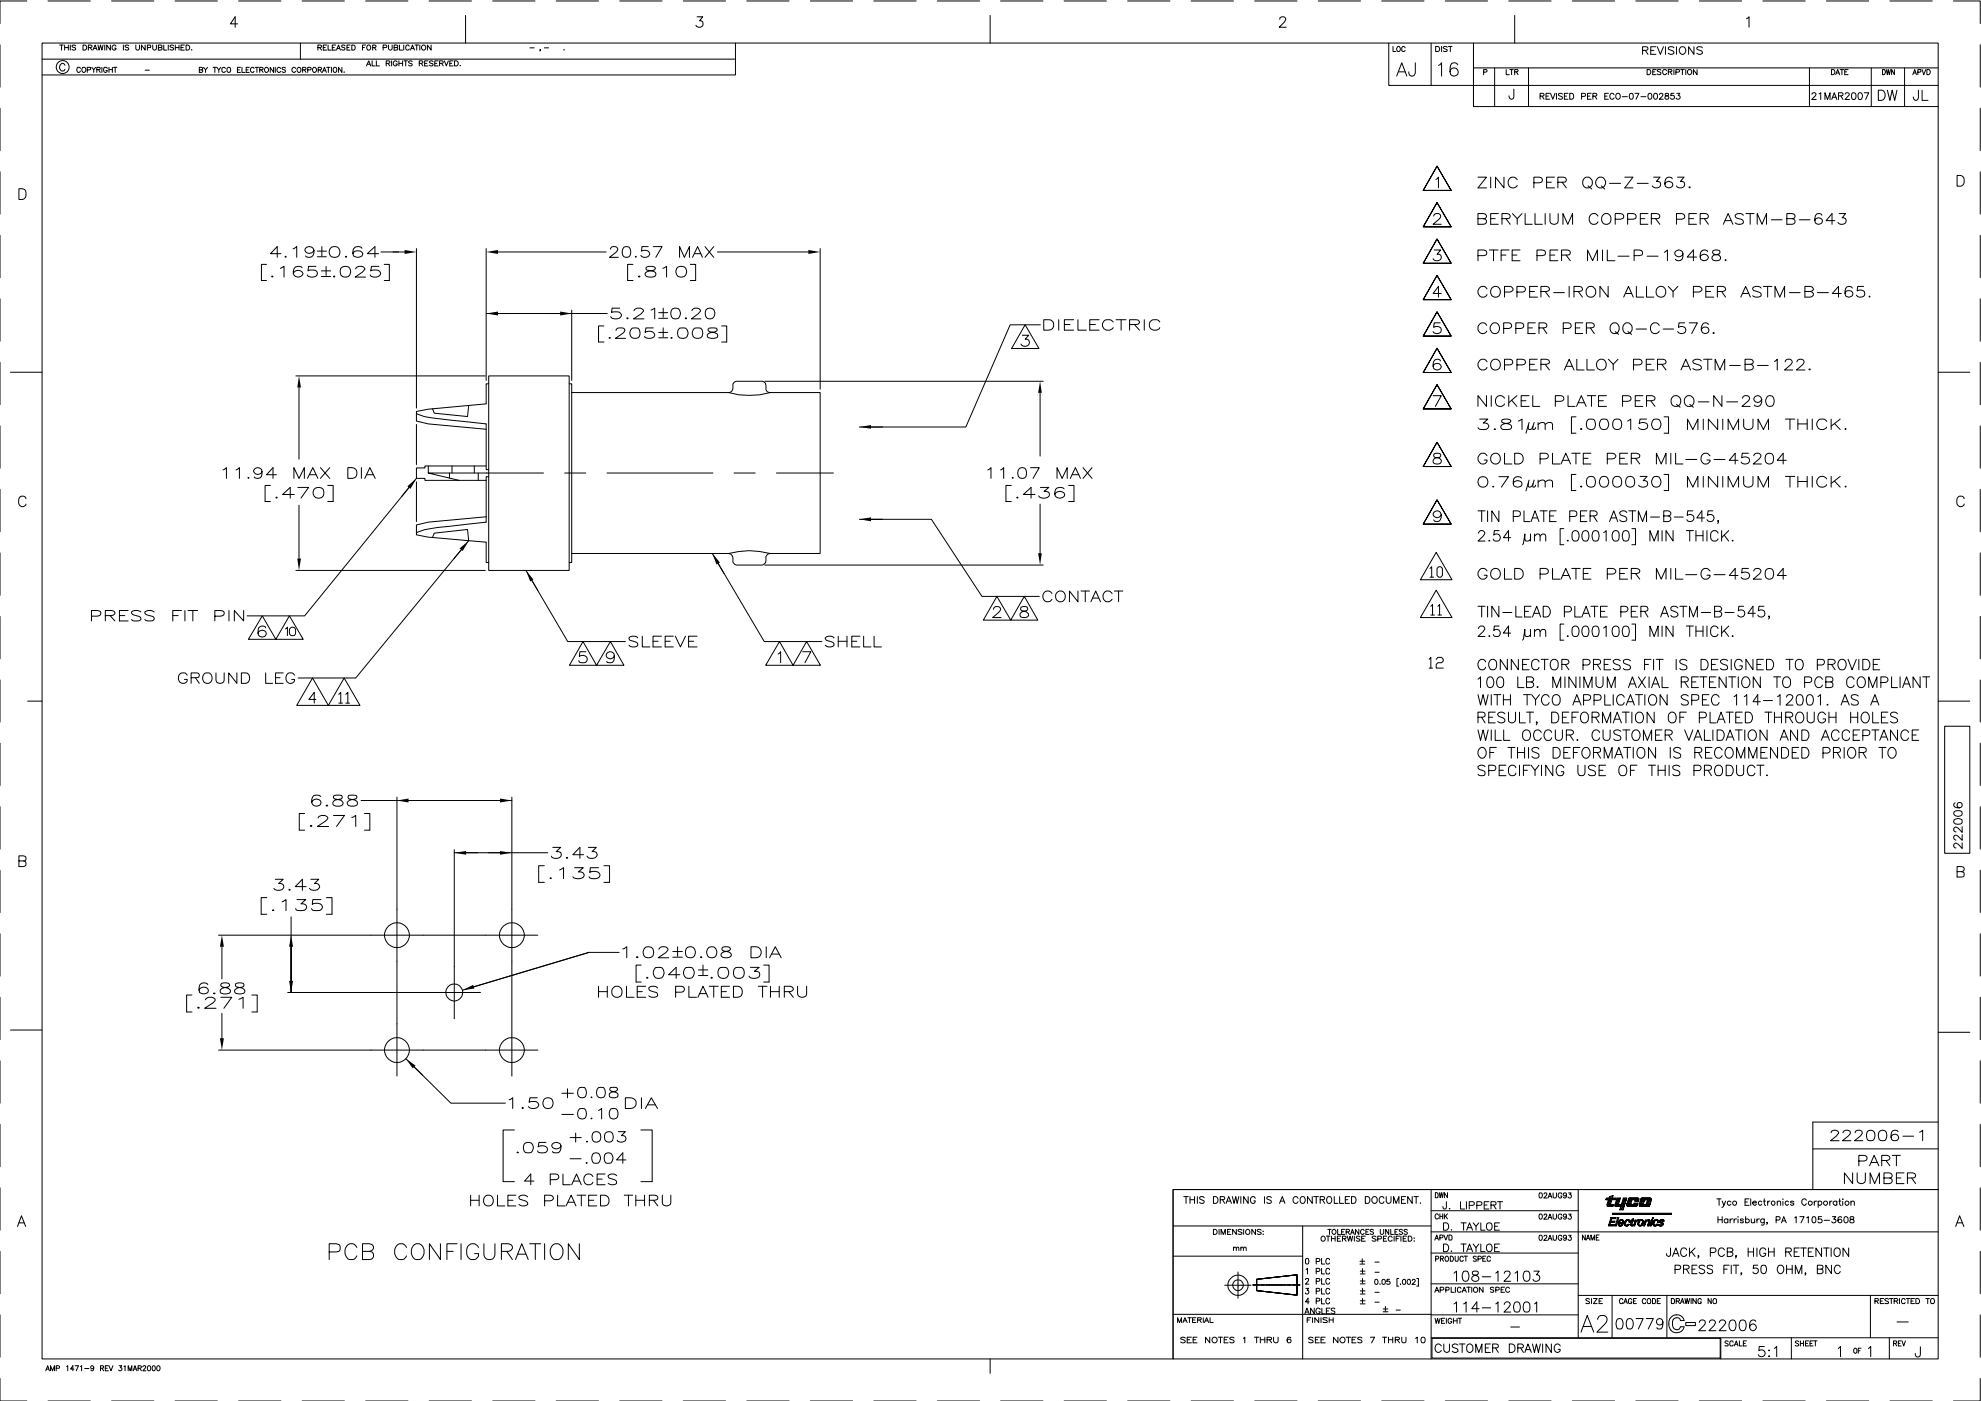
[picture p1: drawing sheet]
<svg xmlns="http://www.w3.org/2000/svg" width="594mm" height="420mm" viewBox="0 0 594 420" stroke-linecap="round" stroke-linejoin="round" font-family="sans-serif">
<g fill="none" stroke="#000" stroke-width=".3">
<path d="M0 13.4v12.7M8 .3h-8v6.8M12.6 12.9h568.6v394.6h-568.6zM12.6 17.7h208M14.4 .3h12.7M17.9 13.5h1.1M18.5 13.5v1.5M19.4 14.3h1.1M19.4 13.5v1.5M19.5 19.6a.82 .82 0 0 0-.9-.6 .82 .82 0 0 0-.7 .9v.5a.83 .83 0 0 0 .6 .9 .83 .83 0 0 0 1-.5M20.5 13.5v1.5M21.1 13.5v1.5"/>
<path d="M22.7 13.8l-.3-.3-.6 .1-.1 .4 .7 .3 .3 .5-.3 .2-.8-.2M24.9 13.5h.5a.78 .78 0 0 1 .6 .8 .78 .78 0 0 1-.6 .7h-.5zM26.5 14.3l.9-.1 .2-.4-.4-.3h-.7v1.5M27 14.3l.6 .7M27.9 15l.6-1.5 .6 1.5M28.1 14.5h.8M29.4 13.5l.3 1.5 .4-1.5 .5 1.5 .3-1.5M31.4 13.5v1.5M33.1 13.5v1.5l-1.1-1.5v1.5M33.4 .3h12.7M34.8 13.8a.68 .68 0 0 0-1 0 .68 .68 0 0 0 0 1 .68 .68 0 0 0 1-.1v-.3h-.4M37 13.5v1.5"/>
<path d="M38.6 13.8l-.4-.3-.5 .1-.1 .4 .8 .4 .2 .4-.4 .2-.7-.2M40.7 13.5v1.1l.5 .4 .6-.4v-1.1M43.5 13.5v1.5l-1.1-1.5v1.5M44.2 14.3h.9v-.7l-.9-.1v1.5M45.8 13.5v1.1l.4 .4 .5-.1 .2-.3v-1.1M47.5 14.3l1-.2 .1-.3-.4-.3h-.7v1.5h.7l.4-.2-.1-.4-.3-.1M49.1 13.5v1.5h.9M50.5 13.5v1.5M52.1 13.8l-.5-.3-.5 .1v.4l.8 .4 .2 .4-.5 .2-.6-.2M52.5 .3h12.7M52.6 14.3h1.1M52.6 13.5v1.5"/>
<path d="M53.7 13.5v1.5M54.3 14.3h.6M55.3 13.5h-1v1.5h1M55.8 13.5h.5a.78 .78 0 0 1 .6 .8 .78 .78 0 0 1-.6 .7h-.5zM57.5 14.9v.1zM71.3 7.2h-2.2l1.4-2.2v3.2M71.5 .3h12.7M90.1 12.9v4.8M90.6 .3h12.7M95.3 14.3l1-.1 .1-.4-.4-.3h-.7v1.5M95.8 14.3l.6 .7M96.9 14.3h.6"/>
<path d="M98 13.5h-1.1v1.5h1.1M98.4 13.5v1.5h.9M99.7 14.3h.5M100.7 13.5h-1v1.5h1M100.9 15l.6-1.5 .6 1.5M101.1 14.5h.8M103.5 13.8l-.4-.3-.6 .1v.5l.7 .2 .3 .5-.4 .2-.7-.2M104.1 14.3h.5M105 13.5h-.9v1.5h.9M105.5 13.5h.5a.81 .81 0 0 1 .5 .8 .81 .81 0 0 1-.5 .7h-.5zM108.7 14.3h.6M109.6 13.5h-.9v1.5"/>
<path d="M109.6 .3h12.7M109.9 19.8l.7-1.6 .6 1.6M110.2 19.3h.7M111.6 18.2v1.6h.9M111.8 14.3h.6l.4-.5-.4-.3h-.6v1.5M112.3 14.3l.5 .7M112.9 18.2v1.6h.9M114.9 14.3h.9l.2-.5-.3-.3h-.8v1.5M115.8 19l1-.1 .1-.3-.4-.4h-.7v1.6M116.3 19l.6 .8M116.5 13.5v1.1l.5 .4 .6-.4v-1.1M117.4 18.2v1.6"/>
<path d="M118.2 14.3l1-.2 .1-.3-.4-.3h-.7v1.5h.7l.4-.2-.1-.4-.3-.1M119.1 18.6a.68 .68 0 0 0-1-.1 .68 .68 0 0 0 0 1 .68 .68 0 0 0 1-.1v-.2h-.4M119.6 18.2v1.6M119.6 19h1.1M119.8 13.5v1.5h.9M120.7 18.2v1.6M121.1 13.5v1.5M121.2 18.2h1M121.7 18.2v1.6M122.8 13.8a.63 .63 0 0 0-.9-.2 .63 .63 0 0 0-.2 .8 .57 .57 0 0 0 .4 .6 .57 .57 0 0 0 .7-.3M123.1 15l.6-1.5 .6 1.5M123.3 14.5h.8"/>
<path d="M123.6 18.5l-.4-.3-.5 .1-.1 .5 .8 .3 .2 .4-.4 .3-.7-.3M124.5 13.5h1.1M125 13.5v1.5M125.7 19h.8l.3-.4-.3-.4h-.8v1.6M125.9 13.5v1.5M126.3 19l.5 .8M127.3 19h.7M128.4 18.2h-1.1v1.6h1.1M128.7 .3h12.7M129.3 13.5v1.5l-1.1-1.5v1.5M129.9 18.5l-.4-.3-.7 .3 .1 .3 .9 .4-.1 .5-.6 .1-.3-.3M130.4 19h.6"/>
<path d="M131.4 18.2h-1v1.6h1M131.8 19h.8l.3-.4-.3-.4h-.8v1.6M132.4 19l.5 .8M133.3 18.2l.6 1.6 .6-1.6M134.9 19h.6M135.9 18.2h-1v1.6h1M136.3 18.2h.6a.81 .81 0 0 1 .5 .8 .81 .81 0 0 1-.5 .8h-.6zM137.9 19.7h.2zM139.6 4.6v8.3M147.7 .3h12.7M158.9 14.4h1.3M162.1 14.9h-.2h.2l-.2 .4"/>
<path d="M163.2 14.4h1.3M166.8 .3h12.7M169.2 14.9v.1zM185.8 .3h12.7M204.9 .3h12.7M209 5h1.7l-.9 1.2a1.04 1.04 0 0 1 .9 1.5 1.04 1.04 0 0 1-1.7 .3l-.3-.4M220.6 12.9v9.6h-208M223.9 .3h12.7M243 .3h12.7M262 .3h12.7M281.1 .3h12.7M296.9 4.6v8.3"/>
<path d="M300.1 .3h12.7M319.1 .3h12.7M338.2 .3h12.7M357.2 .3h12.7M376.3 .3h12.7M383.8 5.8l.1-.5a1.17 1.17 0 0 1 1.5 0 .97 .97 0 0 1-.3 1.3l-1.5 1.6h2.1M395.3 .3h12.7M414.4 .3h12.7M416.5 12.9v12.7h164.7M417.7 13.9v1.6h.9M419.1 14a.68 .68 0 0 1 .9 .7 .68 .68 0 0 1-1 .6l-.2-.8zM421.4 14.4l-.4-.5h-.3l-.3 .5 .1 .9 .5 .2 .4-.4"/>
<path d="M424.4 18.8v3.1l-.2 .6a.96 .96 0 0 1-1.5 0l-.2-1M429.2 12.9v12.7M430.5 13.9h.6a.78 .78 0 0 1 .6 .8 .78 .78 0 0 1-.6 .8h-.6zM431.4 19.6l.9-.8v4M432.3 13.9v1.6M433.4 .3h12.7M434 14.2l-.4-.3-.6 .1-.2 .4 1.1 .5 .1 .4-.4 .2-.8-.2M434.3 13.9h1.1M434.9 13.9v1.6M437.1 19.4a1.15 1.15 0 0 0-1.1-.6 1.15 1.15 0 0 0-1 .8 3.1 3.1 0 0 0 .4 3 1.23 1.23 0 0 0 1.8-.4 1.23 1.23 0 0 0-.8-1.7 1.23 1.23 0 0 0-1.6 1M441.9 12.9v19.1h139.3M452.5 .3h12.7"/>
<path d="M454.2 4.6v8.3M471.5 .3h12.7M490.6 .3h12.7M492.6 15.1l1.4-.2 .2-.2-.2-.6-1.4-.1v2.3M493.4 15.1l.8 1.2M495 15.1h1M496.6 14h-1.6v2.3h1.6M497 14l.9 2.3 1-2.3M499.5 14v2.3M502 14.4a1 1 0 0 0-1.7 .1l.1 .3 1.3 .5 .3 .7a1.16 1.16 0 0 1-1.7 0M502.8 14v2.3M504.1 14.1a1.09 1.09 0 0 1 1.5 1.1 1.09 1.09 0 0 1-1.7 .8 1.29 1.29 0 0 1 .2-1.9z"/>
<path d="M508 14v2.3l-1.6-2.3v2.3M509.6 .3h12.7M510.5 14.4a1.01 1.01 0 0 0-1.7 .1l.1 .3 1.4 .5 .2 .7a1.16 1.16 0 0 1-1.7 0M523.7 5.6l.8-.6v3.2M528.7 .3h12.7M547.7 .3h12.7M566.8 .3h12.7M585.8 .3h8.1v6.8M593.9 13.4v12.7M0 32.5v12.7M24.1 20.5l-.2-.3h-.6a.81 .81 0 0 0-.3 .9 .81 .81 0 0 0 .9 .5l.2-.3M24.8 20.2a.75 .75 0 0 1 1 .7 .75 .75 0 0 1-1 .7l-.2-.5z"/>
<path d="M26.2 21l.9-.1 .1-.6-1-.1v1.5M27.5 20.2l.6 .7v.8M28.7 20.2l-.6 .7M29 20.9l.9-.1 .1-.5-1-.1v1.5M29.5 20.9l.6 .8M30.6 20.2v1.5M32.2 20.5l-.3-.3h-.6a.81 .81 0 0 0-.2 .9 .81 .81 0 0 0 .8 .5l.3-.5h-.4M32.7 20.2v1.5M32.7 20.9h1M33.7 20.2v1.5M34 20.2h1.1M34.5 20.2v1.5"/>
<path d="M43.5 21h1.3M59.8 21l.8-.1 .2-.5-.3-.2h-.7v1.5h.7l.3-.2-.1-.5h-.2M61 20.2l.6 .8v.7M62.2 20.2l-.6 .8M63.9 20.2h1M64.4 20.2v1.5M65 20.2l.6 .8v.7M66.2 20.2l-.6 .8M67.6 20.5l-.4-.3-.7 .3v.9l.3 .2 .4 .1 .4-.3M68.2 20.4a.71 .71 0 0 1 1.1 .4 .71 .71 0 0 1-.8 .9l-.4-.3zM71.2 21h.6M72.1 20.2h-.9v1.5h.9"/>
<path d="M72.6 20.2v1.5h.9M73.8 21h.6M74.8 20.2h-1v1.5h1M76.2 20.5a.64 .64 0 0 0-.9 0 .64 .64 0 0 0 0 .9 .64 .64 0 0 0 .9 0M76.5 20.2h1.1M77 20.2v1.5M77.9 21l.8-.1 .2-.5-1-.2v1.5M78.4 21l.5 .7M82 20.2v1.5l-1-1.5v1.5M82.6 20.2v1.5M84.2 20.5a.64 .64 0 0 0-1 0 .64 .64 0 0 0 0 .9 .64 .64 0 0 0 1 0M85.6 20.4l-.3-.2-.7 .2 .2 .4 .7 .2v.6l-.5 .1-.4-.2"/>
<path d="M88.6 20.5a.64 .64 0 0 0-.9 0 .64 .64 0 0 0 0 .9 .64 .64 0 0 0 .9 0M90.8 21l.8-.1 .2-.5-.4-.2h-.6v1.5M91.3 21l.5 .7M92.3 21h.8l.2-.6-.3-.2h-.7v1.5M95.4 21l.9-.1 .1-.5-1-.2v1.5M95.9 21l.5 .7M96.7 21.7l.6-1.5 .6 1.5M96.9 21.2h.7M98 20.2h1M98.5 20.2v1.5M99.4 20.2v1.5M100 20.4a.64 .64 0 0 1 .9 .1 .64 .64 0 0 1 0 .9 .64 .64 0 0 1-.9 .1z"/>
<path d="M102.5 20.2v1.5l-1-1.5v1.5M103.2 21.5v.2zM418.8 22.8l1.6-4 1.5 4M419.4 21.5h2M441.9 20.4h139.3M444.9 21.6l.9-.1 .1-.5-1-.1v1.5M448.2 20.4v11.6M451.7 20.9v1.5h.9M452.8 20.9h1M453.3 20.9v1.5M454 26.7v2.3a.73 .73 0 0 1-.9 .8l-.4-.4-.2-.7M454.2 21.5h.9l.1-.5-1-.1v1.5"/>
<path d="M454.7 21.5l.6 .9M458.4 20.4v11.6M461.9 28.8l1-.1 .1-.5-1.1-.2v1.8M462.4 28.8l.6 1M463.6 28.8h.7M464.7 28h-1.1v1.8h1.1M465 28l.7 1.8 .6-1.8M466.8 28v1.8M468.5 28.2l-.4-.2-.7 .2 .1 .5 1 .6v.2l-.4 .3-.7-.3M469.1 28.8h.7M470.2 28h-1.1v1.8h1.1M470.7 28h.6a.95 .95 0 0 1 .7 .9 .95 .95 0 0 1-.7 .9h-.6z"/>
<path d="M474.3 28.9l1-.1 .1-.6-1.1-.2v1.8M476.1 28.8h.7M477.2 28h-1.1v1.8h1.1M477.7 28.8l1-.1 .1-.5-1.1-.2v1.8M478.3 28.8l.6 1M481.2 28.8h.7M482.3 28h-1.1v1.8h1.1M484 28.4a.65 .65 0 0 0-.7-.4 .65 .65 0 0 0-.5 .7v.4a.65 .65 0 0 0 .5 .7 .65 .65 0 0 0 .7-.5M484.9 28.1a.83 .83 0 0 1 1 .8 .83 .83 0 0 1-1 .8l-.4-.6zM486.5 29h1.5M488.9 28.1l.2-.1a.92 .92 0 0 1 .7 .9 .92 .92 0 0 1-.7 .9 1.13 1.13 0 0 1-.2-1.7zM490.3 28h1.2l-.9 1.8"/>
<path d="M492.1 29h1.5M493.9 20.9h.8a.88 .88 0 0 1-.2 1.5h-.6zM494.5 28.1l.2-.1a.92 .92 0 0 1 .7 .9 .92 .92 0 0 1-.7 .9 1.13 1.13 0 0 1-.2-1.7zM495.6 21.5h.6M496.1 28.1l.3-.1a.92 .92 0 0 1 .7 .9 .92 .92 0 0 1-.7 .9 1.13 1.13 0 0 1-.3-1.7zM496.7 20.9h-1.1v1.5h1.1M497.7 28.4l.3-.4 .5 .1 .2 .2-.3 .6-.8 .9h1.2M498.1 21l-.2-.1-.9 .1 .1 .4 1 .5v.2l-.3 .3-.8-.3M499.5 28.1v.5l.7 .2 .3 .4a.59 .59 0 0 1-.6 .6 .59 .59 0 0 1-.6-.6l1.1-.8-.1-.3zM499.8 21.2l-.3-.3h-.6a.79 .79 0 0 0-.3 .9 .79 .79 0 0 0 .9 .5l.3-.3M500.3 21.5h.8l.3-.4-.2-.2h-.9v1.5M500.9 21.5l.5 .9"/>
<path d="M502 28h-.9v.7a.63 .63 0 0 1 .9 0 .63 .63 0 0 1-.1 1 .63 .63 0 0 1-.9-.3M502 20.9v1.5M502.6 21.6l.9-.1 .1-.5-1-.1v1.5M502.8 28h1l-.5 .7a.59 .59 0 0 1 .4 .9 .59 .59 0 0 1-1-.2M504 20.9h1.1M504.5 20.9v1.5M505.5 20.9v1.5M506.2 21l.2-.1a.75 .75 0 0 1 1 .7 .75 .75 0 0 1-1 .7l-.3-.5zM508.9 20.9v1.5l-1.1-1.5v1.5M542.6 20.4v11.6M543.4 28.2a.6 .6 0 0 1 .7-.4 .6 .6 0 0 1 .5 .6l-1.3 1.4h1.4M545.5 28.2l.5-.4v2"/>
<path d="M547.3 29.8v-2l.7 2 .8-2v2M549.2 20.9h.7a.85 .85 0 0 1 .3 1 .85 .85 0 0 1-1 .5zM549.3 29.8l.8-2 .7 2M549.6 29.2h1M550.5 22.4l.6-1.5 .6 1.5M550.8 21.9h.7M551.3 28.7h1.2l.1-.7-1.3-.2v2M551.9 20.9h1M552 28.7l.7 1.1M552.4 20.9v1.5M553.2 21.5h.6M553.4 28.2a.6 .6 0 0 1 .6-.4 .6 .6 0 0 1 .6 .6l-1.3 1.4h1.4"/>
<path d="M554.2 20.9h-1v1.5h1M555.5 27.9l.3-.1a1.05 1.05 0 0 1 .8 1 1.05 1.05 0 0 1-.8 1 1.15 1.15 0 0 1-.5-1.6zM557.4 27.9l.3-.1a1.03 1.03 0 0 1 .9 1 1.03 1.03 0 0 1-.9 1 1.45 1.45 0 0 1-.3-1.9zM559.1 27.8h1.3l-.9 2M561.2 20.4v11.6M563.3 27.1h1a1.62 1.62 0 0 1 1.1 1.5 1.62 1.62 0 0 1-1.1 1.5h-1zM564.6 20.9h.6a.87 .87 0 0 1 .2 .9 .87 .87 0 0 1-.8 .6zM565.7 20.9l.3 1.5 .2-1.5 .4 1.5 .3-1.5M566 27.1l.8 3 .6-3 .8 3 .7-3M568.1 20.9v1.5l-.8-1.5v1.5M571.2 20.4v11.6M573.6 22.4l.6-1.5 .5 1.5"/>
<path d="M573.9 21.9h.6M575.1 21.6l.9-.1v-.6h-.9v1.5M575.3 27.1v2.2a.86 .86 0 0 1-.9 .8l-.4-.3-.2-.7M576.4 20.9l.5 1.5 .6-1.5M576.4 27.1v3h1.8M577.9 20.9h.6a.85 .85 0 0 1 .3 1 .85 .85 0 0 1-.9 .5zM593.9 32.5v12.7M0 51.5v12.7M5.7 56.6h1.1a1.75 1.75 0 0 1 1 1.6 1.75 1.75 0 0 1-1 1.6h-1.1zM430.6 53.8l.8-.7v3.2M431 49.8l4.2 7.3h-8.4l4.2-7.3 4.2 7.3h-8.4zM443.2 53.1h2.6l-2.6 3.2h2.6"/>
<path d="M447 53.1v3.2M451 53.1v3.2l-2.5-3.2v3.2M455 53.9a1.55 1.55 0 0 0-2.1-.4 1.55 1.55 0 0 0-.5 2 1.55 1.55 0 0 0 2 .7l.6-.6M460 54.8l2.2-.1a.79 .79 0 0 0 0-1.4l-2.2-.2v3.2M463.8 54.7h1.4M466.2 53.1h-2.4v3.2h2.4M467.2 54.7l2.2-.1a.75 .75 0 0 0 0-1.3l-2.2-.2v3.2M468.5 54.7l1.2 1.6M475 53.6a1.59 1.59 0 0 1 2.6 .8 1.59 1.59 0 0 1-1.9 1.9 1.75 1.75 0 0 1-.7-2.7zM476.2 55.8l1.2 .9M479 53.6a1.56 1.56 0 0 1 2.3 .3 1.56 1.56 0 0 1-.6 2.3 1.57 1.57 0 0 1-2-.5 1.57 1.57 0 0 1 .3-2.1zM480.2 55.8l1 .9"/>
<path d="M482.7 55h3.3M487.3 53.1h2.4l-2.4 3.2h2.4M491 55h3.3M495.9 53.1h1.9l-1.1 1.3h.6a1.08 1.08 0 0 1 .6 1.5 1.08 1.08 0 0 1-1.5 .4l-.9-.5M501.5 53.6a1.15 1.15 0 0 0-2 .2 1.91 1.91 0 0 0 .4 2.4 1.1 1.1 0 0 0 1.3-.1 1.1 1.1 0 0 0 .3-1.3 1.31 1.31 0 0 0-2.2 .4M503.1 53.1h1.9l-1.1 1.3h.6a1.08 1.08 0 0 1 .6 1.5 1.08 1.08 0 0 1-1.5 .4l-.5-.1-.3-.4M506.5 56.2l.1-.2 .3 .2-.3 .1zM586.9 52.6h1.1a1.75 1.75 0 0 1 1.1 1.6 1.75 1.75 0 0 1-1.1 1.6h-1.1zM593.9 51.5v12.7M0 70.6v12.7M79.9 79.3h-1.5v4.8h1.5M84.2 76.1h-3.1l2-2.1v3.2"/>
<path d="M85.4 77l.3-.2 .2 .2-.2 .2zM87.9 74.6l1.1-.6v3.2M94.1 75.1a1.41 1.41 0 0 1-1.4 .9 1.41 1.41 0 0 1-1.3-1.1 1.43 1.43 0 0 1 1.8-.9 1.43 1.43 0 0 1 .9 1.8 1.49 1.49 0 0 1-.9 1.3 1.49 1.49 0 0 1-1.6-.3M94.7 79.9h-2.2l-.1 1.3 .1-.1a2.98 2.98 0 0 1 2.5 .3 1.03 1.03 0 0 1-.4 1.5 2 2 0 0 1-2.5-.5M95.2 75.3h2.7M95.2 77h2.7M96.5 74v2.8M97.8 79.9v2.7M103.5 77l.3-.2 .2 .2-.2 .2zM108.5 74.5a1.61 1.61 0 0 0-2-.3 1.61 1.61 0 0 0-.7 1.9 1.53 1.53 0 0 0 2.3 .9l.7-.8a1.64 1.64 0 0 0-1.4-1 1.64 1.64 0 0 0-1.6 .9M113.5 76.1h-3.3l2.2-2.1v3.2M113.6 79.9h-2.2l-.2 1.3 .2-.1a2.98 2.98 0 0 1 2.5 .3l.2 .4a1.77 1.77 0 0 1-1.4 1.3 1.77 1.77 0 0 1-1.7-.7"/>
<path d="M114.2 75.6h7.1M115.2 79.3h1.6v4.8h-1.6M124.9 74.5v47.9M145.8 74.5v39.6M149.4 75.6h32.4M183 74.7l.4-.6a1.37 1.37 0 0 1 1.7 .2l.2 .3-.2 .6-2.3 2h2.6M187.1 74.1a1.38 1.38 0 0 1 1.7 .1 1.38 1.38 0 0 1 .3 1.6l-.1 .8a1.31 1.31 0 0 1-2.2 0 2.42 2.42 0 0 1 .3-2.5zM189.8 79.3h-1.6v4.8h1.6M190.5 77l.2-.2 .1 .2-.1 .2zM194.4 74h-1.9l-.1 1.3a1.58 1.58 0 0 1 2.4 .9 1.52 1.52 0 0 1-2.6 .4M195.9 74h2.6l-1.8 3.2M203.8 77.2v-3.2l1.4 3.2 1.6-3.2v3.2"/>
<path d="M207 79.3h1.6v4.8h-1.6M207.7 77.2l1.5-3.2 1.5 3.2M208.3 76.1h1.8M211.4 74l2.6 3.2M214 74l-2.6 3.2M215.1 75.6h27.3M246 74.5v42.2M429.9 64.8l.2-.4 .5-.3 1.1 .1a.73 .73 0 0 1 .2 1.1l-2.1 2h2.4M430.1 75h2l-1.1 1.2h.5a1.08 1.08 0 0 1 .6 1.5 1.08 1.08 0 0 1-1.5 .5l-.5-.2-.3-.4M431 60.7l4.2 7.3h-8.4l4.2-7.3 4.2 7.3h-8.4zM431 71.7l4.2 7.3h-8.4l4.2-7.3 4.2 7.3h-8.4zM443.2 65.6l2.2-.1a.75 .75 0 0 0 0-1.3l-2.2-.1v3.2h1.6l.8-.4 .2-.7-.4-.5-.6-.1"/>
<path d="M443.2 76.7l2.3-.2a.8 .8 0 0 0 0-1.4l-2.3-.1v3.2M446.6 75h2.6M447 65.6h1.4M447.9 75v3.2M449.3 64.1h-2.3v3.2h2.3M450.2 76.5h1.4M450.4 65.6l2.1-.1a.75 .75 0 0 0 0-1.3l-2.1-.1v3.2M451.6 65.6l1.3 1.7M452.5 75h-2.3v3.2M453.5 76.5h1.4M453.6 64.1l1.4 1.5v1.7M455.8 75h-2.3v3.2h2.3"/>
<path d="M456.4 64.1l-1.4 1.5M457.4 64.1v3.2h2.1M460.3 64.1v3.2h2.2M460.9 76.7l2.2-.2a.79 .79 0 0 0 0-1.4l-2.2-.1v3.2M463.4 64.1v3.2M464.8 64.1v2.2a1.27 1.27 0 0 0 1.2 1 1.27 1.27 0 0 0 1.3-1v-2.2M464.8 76.5h1.5M467.2 75h-2.4v3.2h2.4M468.3 76.5l2.3-.1a.75 .75 0 0 0 0-1.3l-2.3-.1v3.2M468.7 67.3v-3.2l1.5 3.2 1.4-3.2v3.2M469.6 76.5l1.3 1.7M476.1 78.2v-3.2l1.5 3.2 1.4-3.2v3.2"/>
<path d="M479.2 64.8a1.5 1.5 0 0 0-2.1-.5 1.5 1.5 0 0 0-.3 2.2 1.33 1.33 0 0 0 1.2 .8 1.33 1.33 0 0 0 1.2-.8M480.6 75v3.2M480.7 64.6a1.56 1.56 0 0 1 2.3 .2 1.56 1.56 0 0 1-.6 2.3 1.57 1.57 0 0 1-2-.5 1.57 1.57 0 0 1 .3-2zM482 75v3.2h2.3M484.4 65.7h1.6l.7-.2a.82 .82 0 0 0-.2-1.3l-2.1-.1v3.2M485.2 76.8h3.3M488.1 65.7l2.2-.1a.8 .8 0 0 0 0-1.4l-2.2-.1v3.2M490.1 76.7l2.1-.2a.79 .79 0 0 0 0-1.4l-2.1-.1v3.2M491.9 65.6h1.4M493.9 76.8h3.3M494.2 64.1h-2.3v3.2h2.3M495.2 65.6l2.2-.1a.75 .75 0 0 0 0-1.3l-2.2-.1v3.2"/>
<path d="M496.5 65.6l1.3 1.7M499.1 75.6l.9-.6v3.2M502.8 65.7l2.1-.1a.8 .8 0 0 0 0-1.4l-2.1-.1v3.2M504.7 76.1a1.18 1.18 0 0 1-1.5 .9 1.18 1.18 0 0 1-.8-1.5 1.34 1.34 0 0 1 1.7-.3 1.34 1.34 0 0 1 .6 1.6l-.2 .8a1.35 1.35 0 0 1-2.1 .2M506.5 65.6h1.4M508.8 64.1h-2.3v3.2h2.3M508.8 77.1h-2.8l1.8-2.1v3.2M509.9 65.6l2.1-.1a.75 .75 0 0 0 0-1.3l-2.1-.1v3.2M511.1 65.6l1.2 1.7M512.1 75.5a1.14 1.14 0 0 0-1.1-.6 1.14 1.14 0 0 0-1 .7 1.91 1.91 0 0 0 .5 2.4 1.09 1.09 0 0 0 1.3 0 1.09 1.09 0 0 0 .3-1.3 1.31 1.31 0 0 0-2.2 .4M513.8 75.1a.66 .66 0 0 0 .3 1.1l.8 .2a1.01 1.01 0 0 1 1.1 1.2 1.6 1.6 0 0 1-2.6 0 1.01 1.01 0 0 1 1.1-1.2l.8-.2a.66 .66 0 0 0 .3-1.1l-.6-.1zM516.8 67.3l1.4-3.2 1.5 3.2"/>
<path d="M517.3 78l.2-.1 .2 .1-.2 .2zM517.3 66.2h1.8M522.8 64.6a1.46 1.46 0 0 0-2.4 .2l.3 .5 1.4 .4a.77 .77 0 0 1 .6 .6 .77 .77 0 0 1-.2 .8 1.98 1.98 0 0 1-2.1-.3M523.6 64.1h2.4M524.8 64.1v3.2M527 67.3v-3.2l1.4 3.2 1.4-3.2v3.2M531.2 65.9h3.2M535.9 65.6l2.1-.1a.75 .75 0 0 0 0-1.3l-2.1-.1v3.2h1.6l.6-.4 .2-.7-.3-.5-.5-.1M539.6 65.9h3.2M546.4 64.6a1.08 1.08 0 0 0-1.1-.6 1.08 1.08 0 0 0-.9 .7 2.08 2.08 0 0 0 .3 2.4 1.08 1.08 0 0 0 1.4 0 1.08 1.08 0 0 0 .3-1.4 1.23 1.23 0 0 0-2.2 .5M550.2 66.2h-2.6l1.8-2.1v3.2M551.5 64.1h2l-1 1.2a.99 .99 0 0 1 1.2 .9 .99 .99 0 0 1-1.1 1.1 1.15 1.15 0 0 1-1.4-.6"/>
<path d="M593.9 70.6v12.7M0 89.6v12.7M81.4 82.9l.2-.1 .3 .1-.3 .2zM84.1 80.5l1.1-.6v3.2M90.6 80.3a1.58 1.58 0 0 0-2.6 .9 1.58 1.58 0 0 0 2.2 1.7l.6-.7a1.53 1.53 0 0 0-1.3-1.1 1.53 1.53 0 0 0-1.5 .9M96.4 81.2h2.7M96.4 82.9h2.7M100 82.9l.2-.1 .2 .1-.2 .2zM106.7 80.6a1.61 1.61 0 0 1 2.7-.1v.3l-.7 .8-2.2 1.5h3.1M145.8 94h36.3M171.4 93v21.1M181.1 97.7h-1.6v4.9h1.6"/>
<path d="M184.7 99.1a.88 .88 0 0 1 1-.8h.8a.74 .74 0 0 1 .9 .9l-.6 .7-2.2 1.6h3M185.8 92.4h-2.2l-.2 1.4 .2-.2a3.1 3.1 0 0 1 2.5 .3l.3 .5a1.45 1.45 0 0 1-2.1 1.2l-.7-.1-.5-.5M188 95.5l.1-.2 .3 .2-.3 .1zM190.2 93.2a1.67 1.67 0 0 1 2.8-.2v.3l-.7 .8-2.3 1.5h3.1M191.4 82.9l.3-.1 .2 .1-.2 .2zM194 80.1l-.3 .5 .3 .4 .4 .1a2.52 2.52 0 0 1 2.3 .9l-.2 .8a2.38 2.38 0 0 1-3-.4v-.4a3.4 3.4 0 0 1 2.8-1l.2-.7a2.52 2.52 0 0 0-2.5-.2zM195.2 93l1.1-.6v3.2M195.9 98.3h-2.2l-.2 1.4a1.83 1.83 0 0 1 2.8 .8 1.88 1.88 0 0 1-3 .4M197.5 93.8h2.7M197.5 95.5h2.7M197.5 99.7h2.7M198.8 80.5l1.1-.6v3.2"/>
<path d="M198.9 92.4v2.7M198.9 98.3v2.8M201.8 92.6a1.6 1.6 0 0 1 2.3 1.4 1.6 1.6 0 0 1-2.3 1.5 2.03 2.03 0 0 1 0-2.9zM203.8 98.4a1.72 1.72 0 0 1 2.3 .6 1.72 1.72 0 0 1-.4 2.3 1.67 1.67 0 0 1-2.2-.2 1.67 1.67 0 0 1-.1-2.2zM205.5 95.5l.2-.2 .2 .2-.2 .1zM207.5 93.2a1.45 1.45 0 0 1 2.6-.2v.3l-.7 .8-2.1 1.5h2.9M208.3 98.4a1.72 1.72 0 0 1 2.3 .6 1.72 1.72 0 0 1-.5 2.3 1.71 1.71 0 0 1-2.3-.5 1.71 1.71 0 0 1 .5-2.4zM211.7 93a1.58 1.58 0 0 1 2.1-.2 1.58 1.58 0 0 1 .4 2.1 1.58 1.58 0 0 1-2.1 .6 2.28 2.28 0 0 1-.4-2.5zM212.6 98.4l-.3 .7 .7 .4a2.49 2.49 0 0 1 2.2 1v.4a1.88 1.88 0 0 1-2.6 .4l-.5-.4v-.4a2.52 2.52 0 0 1 2.3-1l.7-.4-.3-.7zM216.4 97.7h1.5v4.9h-1.5M307.4 97.4l4.2 7.1h-8.2zM312 97.4h-9.1l-13.3 30.7h-31.9"/>
<path d="M313 95.9h1.5a1.57 1.57 0 0 1 1.5 1.6 1.57 1.57 0 0 1-1.5 1.5h-1.5zM317.5 95.9v3.1M319.2 97.3h1.7M322 95.9h-2.8v3.1h2.8M323.3 95.9v3.1h2.5M326.8 97.3h1.7M329.6 95.9h-2.8v3.1h2.8M333.8 96.6a1.7 1.7 0 0 0-2.8-.3 1.7 1.7 0 0 0 .9 2.7 1.89 1.89 0 0 0 1.9-.7M334.7 95.9h3M336.2 95.9v3.1M338.8 97.3l2.5-.1 .4-.7-.4-.5-2.5-.1v3.1M340.2 97.3l1.5 1.7"/>
<path d="M343.2 95.9v3.1M347.8 96.6a1.7 1.7 0 0 0-2.5-.5 1.7 1.7 0 0 0 0 2.6 1.7 1.7 0 0 0 2.5-.4M431 82.6l4.2 7.3h-8.4l4.2-7.3 4.2 7.3h-8.4zM431 93.5l4.2 7.3h-8.4l4.2-7.3 4.2 7.3h-8.4zM431.9 96.8h-1.8l-.2 1.4a1.23 1.23 0 0 1 1.8-.1 1.23 1.23 0 0 1 0 1.8 1.44 1.44 0 0 1-1.9-.5M432.2 88h-2.4l1.6-2.1v3.2M445.9 97.6a1.52 1.52 0 0 0-2.4-.3 1.52 1.52 0 0 0 .2 2.3 1.29 1.29 0 0 0 2.2-.3M445.9 86.7a1.55 1.55 0 0 0-2.3-.4 1.55 1.55 0 0 0 .1 2.4 1.36 1.36 0 0 0 2.2-.3M447.6 97a1.61 1.61 0 0 1 2.1 1 1.61 1.61 0 0 1-1.1 2 1.66 1.66 0 0 1-1.6-1.1 1.66 1.66 0 0 1 .6-1.9zM450.9 98.5l2.1-.2a.79 .79 0 0 0 0-1.3l-2.1-.2v3.2M451.2 87.6h1.6a1.01 1.01 0 0 0 .9-1l-.4-.5-.5-.2h-1.6v3.2M454.6 98.5l2-.2a.79 .79 0 0 0 0-1.3l-2-.2v3.2"/>
<path d="M454.9 87.6l2.2-.2a.8 .8 0 0 0 0-1.3l-2.2-.2v3.2M458.2 98.3h1.4M458.7 87.4h1.5M460.4 96.8h-2.2v3.2h2.2M461.1 85.9h-2.4v3.2h2.4M461.5 98.3h1.5l.7-.2a.74 .74 0 0 0-.1-1.1l-2.1-.2v3.2M462.1 87.4h1.7l.7-.2a.73 .73 0 0 0-.2-1.1l-2.2-.2v3.2M462.7 98.3l1.2 1.7M463.4 87.4l1.3 1.7M465.9 87.8h3.2M468.8 98.5l2-.2a.8 .8 0 0 0 0-1.3l-2-.2v3.2M470.6 85.9v3.2"/>
<path d="M472 87.4h1.6l.8-.2a.73 .73 0 0 0-.2-1.1l-2.2-.2v3.2M472.4 98.3h1.4M473.3 87.4l1.3 1.7M474.6 96.8h-2.2v3.2h2.2M475.7 98.3h1.6l.6-.2a.73 .73 0 0 0-.1-1.1l-2.1-.2v3.2M476 86.4a1.59 1.59 0 0 1 2.6 .8 1.59 1.59 0 0 1-1.9 1.9 1.75 1.75 0 0 1-.7-2.7zM476.9 98.3l1.2 1.7M482.3 85.9v3.2l-2.5-3.2v3.2M483.2 97.3a1.43 1.43 0 0 1 1.8-.2 1.43 1.43 0 0 1 .6 1.7 1.42 1.42 0 0 1-1.8 1.2 1.42 1.42 0 0 1-.9-1.9zM484.4 99.4l1 .9M486.9 89.1l1.5-3.2 1.4 3.2M487 97.3a1.5 1.5 0 0 1 2.1-.1 1.5 1.5 0 0 1 .2 2.1 1.5 1.5 0 0 1-2.2 .5 1.5 1.5 0 0 1-.3-2.2z"/>
<path d="M487.5 88h1.8M488.2 99.4l1.1 .9M490.6 98.7h3.2M490.7 85.9v3.2h2.2M493.8 85.9v3.2h2.2M497.6 97.6a1.5 1.5 0 0 0-2.2-.5 1.5 1.5 0 0 0-.3 2.2 1.33 1.33 0 0 0 1.3 .8 1.33 1.33 0 0 0 1.2-.8M498.8 98.7h3.1M500.3 85.9l1.4 1.5v1.7M503.2 85.9l-1.5 1.5M505.2 96.8h-1.7l-.2 1.4a1.2 1.2 0 0 1 1.8-.1 1.2 1.2 0 0 1-.1 1.8 1.49 1.49 0 0 1-1.9-.5M506.6 96.8h2.4l-1.7 3.2M507.8 87.6h1.6a1.01 1.01 0 0 0 1-1l-.5-.5-.5-.2h-1.6v3.2"/>
<path d="M511.6 87.4h1.4M512.3 97.3a1.05 1.05 0 0 0-1.5-.3 1.71 1.71 0 0 0-.7 1.7 1.71 1.71 0 0 0 1.4 1.3 1.05 1.05 0 0 0 .8-1.6 1.05 1.05 0 0 0-1.8 .1l-.3 .4M513.7 99.9l.2-.2 .2 .2-.2 .1zM513.9 85.9h-2.3v3.2h2.3M515 87.4h1.6l.7-.2a.73 .73 0 0 0-.2-1.1l-2.1-.2v3.2M516.3 87.4l1.2 1.7M522.1 89.1l1.4-3.2 1.4 3.2M522.6 88h1.7M528.1 86.4a1.52 1.52 0 0 0-2.5 .3l.4 .5h.4a1.91 1.91 0 0 1 1.7 1v.5a2.01 2.01 0 0 1-2.5 0M528.8 85.9h2.6M530.1 85.9v3.2M532.3 89.1v-3.2l1.4 3.2 1.5-3.2v3.2"/>
<path d="M536.6 87.8h3.2M541.3 87.4h1.6l.9-.6a1.02 1.02 0 0 0-.9-.9h-1.6v3.2h1.6a1.02 1.02 0 0 0 .9-1.1l-.9-.6M545 87.8h3.3M552.2 88h-2.7l1.8-2.1v3.2M555.5 86.4a1.22 1.22 0 0 0-1.4-.4 1.22 1.22 0 0 0-.8 1.2v.8a1.19 1.19 0 0 0 1.2 1.1 1.19 1.19 0 0 0 1.2-1.1 1.25 1.25 0 0 0-1.2-.8 1.25 1.25 0 0 0-1.2 .8M558.9 85.9h-1.8l-.2 1.3a1.23 1.23 0 0 1 1.8 0 1.23 1.23 0 0 1 0 1.7 1.58 1.58 0 0 1-2-.4M560.5 88.9l.2-.1 .1 .1-.1 .2zM593.9 89.6v12.7M0 108.7v12.7M3.1 111.6h9.5M88.7 112.7h56.8M89.7 116.2v21.5"/>
<path d="M146.6 112.7h24.1v58.4h-24.1zM146.6 115.1h-.8v6l-17.4 1.6-3.5 .7v2.9l3.5 .8 17.4 1.6M170.7 115.1h.7v53.6h-.7M171.4 117.7h47.3a1.33 1.33 0 0 0 1.1-1.2v-1.4l.4-.5 .6-.3h7.8a1.33 1.33 0 0 1 1.1 1.3v1.3l.4 .6 .6 .2h15.3v48.3h-15l-.7 .2-.6 .6v1.4a1.57 1.57 0 0 1-1.1 1.3h-7.8l-1-.9v-1.3a1.48 1.48 0 0 0-1.3-1.3h-47.1M182.6 101.3h.4l-.2 .2zM197.5 101.3h2.7M201.2 101.3h.4l-.3 .2zM218.5 117.7a23.3 23.3 0 0 0 12.5 0M229.4 114.3h83.4M306.6 100.5h1.9l-1.1 1.2a1.07 1.07 0 0 1 1.3 1 1.07 1.07 0 0 1-1.1 1.1 1.22 1.22 0 0 1-1.4-.6M311.9 117.8v19M429.8 118.7h2.4l-1.8 3.2"/>
<path d="M431 104.4l4.2 7.3h-8.4l4.2-7.3 4.2 7.3h-8.4zM431 115.4l4.2 7.2h-8.4l4.2-7.2 4.2 7.2h-8.4zM432 108.2a1.22 1.22 0 0 0-1.5-.4 1.22 1.22 0 0 0-.7 1.3v.8a1.23 1.23 0 0 0 1.2 1.1 1.23 1.23 0 0 0 1.2-1.1 1.31 1.31 0 0 0-1.2-.9 1.31 1.31 0 0 0-1.2 .9M445.8 118.7v3.2l-2.6-3.2v3.2M445.9 108.5a1.55 1.55 0 0 0-2.3-.3 1.55 1.55 0 0 0 .1 2.3 1.36 1.36 0 0 0 2.2-.3M447.2 118.7v3.2M451.2 109.4l2.1-.1a.79 .79 0 0 0 0-1.4l-2.1-.2v3.3M451.2 119.4a1.55 1.55 0 0 0-2.1-.4 1.55 1.55 0 0 0-.5 2.1 1.55 1.55 0 0 0 2 .6l.6-.6M452.5 118.7v3.2M454.9 109.4l2.2-.1a.8 .8 0 0 0 0-1.4l-2.2-.2v3.3M454.9 118.7l-2.4 2.1M458.6 118.7h-2.4v3.2h2.4"/>
<path d="M458.7 109.3h1.5M459.7 118.7v3.2h2.1M461 107.7h-2.3v3.3h2.3M462.1 109.3h1.6l.8-.3a.68 .68 0 0 0-.3-1.1l-2.1-.2v3.3M463.4 109.3l1.3 1.7M469.1 111l1.5-3.3 1.4 3.3M469.6 109.9h1.8M470.2 118.7v3.2h2.2M472.9 107.7v3.3h2.2M475.9 107.7v3.3h2.2M476 118.7h2.5M477.3 118.7v3.2"/>
<path d="M481.8 118.7h-2.4v3.2h2.4M482.3 107.7l1.5 1.6v1.7M485.2 107.7l-1.4 1.6M489.9 109.4l2.2-.1a.8 .8 0 0 0 0-1.4l-2.2-.2v3.3M492.7 118.7h-2.3v3.2h2.3M493.7 109.3h1.4M496.1 107.7h-2.4v3.3h2.4M497.1 109.3h1.6l.8-.3a.74 .74 0 0 0-.2-1.1l-2.2-.2v3.3M498.3 109.3l1.3 1.7M504.1 111l1.4-3.3 1.5 3.3M504.6 109.9h1.8M505.5 119.2a1.59 1.59 0 0 1 2.6 .8 1.59 1.59 0 0 1-2 1.9 1.75 1.75 0 0 1-.6-2.7z"/>
<path d="M510.2 108.2a1.52 1.52 0 0 0-2.5 .3l.1 .3 .6 .3a1.91 1.91 0 0 1 1.8 .9v.5a2.01 2.01 0 0 1-2.5 0M510.9 107.7h2.5M512.1 107.7v3.3M514.3 111v-3.3l1.5 3.3 1.4-3.3v3.3M516.4 118.7v3.2l-2.5-3.2v3.2M518.7 109.6h3.2M522.6 119.4l.1-.4 .5-.3 1.1 .1a.73 .73 0 0 1 .2 1.1l-2.1 2h2.4M523.3 109.3h1.6l.7-.3a.73 .73 0 0 0-.2-1.1l-2.1-.2v3.3h1.6l.7-.4 .2-.7-.4-.5-.5-.1M527 109.6h3.3M528.3 119.8a1.13 1.13 0 0 1-1.6 .9 1.13 1.13 0 0 1-.2-1.9 1.33 1.33 0 0 1 1.5 .2 1.33 1.33 0 0 1 .3 1.5l-.2 .8a1.18 1.18 0 0 1-2 .2M530.1 118.8a1.35 1.35 0 0 1 1.6 .2 1.35 1.35 0 0 1 .3 1.5l-.1 .8a1.24 1.24 0 0 1-2.1 0 2.03 2.03 0 0 1 .3-2.5zM532.1 108.4l.9-.7v3.3"/>
<path d="M535.3 108.5l.2-.4 .5-.4 1.1 .2a.73 .73 0 0 1 .2 1.1l-2.1 2h2.4M538.9 108.5l.2-.4a1.24 1.24 0 0 1 1.7 0l.2 .3-.2 .6-2.1 2h2.6M542.5 110.8l.2-.2 .2 .2-.2 .2zM581.2 111.6h9.5M593.9 108.7v12.7M0 127.7v12.7M124.9 124.1a33.1 33.1 0 0 0 9.7 1.8l11.2 1.2v13.7h.8M124.9 127.3v12M128.4 139.7v2.2M135.6 139.7v2.2M140.5 121.6l-.3 3.3-10-1-.5-1.3M142.2 139.7v2.2"/>
<path d="M145.8 139.7h-18.4v.6h-2.5v3.2h2.5v.6h18.4M261.2 128.1h3.5M430.1 136.1a.66 .66 0 0 0 .3 1.1 1.38 1.38 0 0 1 1.8 1.4 1.31 1.31 0 0 1-1.4 .6 1.31 1.31 0 0 1-1-1.2 1.59 1.59 0 0 1 1.7-.8 .66 .66 0 0 0 .4-1.1l-.5-.2zM431 132.6l4.2 7.3h-8.4l4.2-7.3 4.2 7.3h-8.4zM443.7 125.7h2.5l-1.4 1.2a1.23 1.23 0 0 1 1.6 .7 1.17 1.17 0 0 1-1.3 1.2 1.47 1.47 0 0 1-1.9-.6M445.9 136.7a1.52 1.52 0 0 0-2.3-.4 1.52 1.52 0 0 0 .1 2.3l.6 .6a1.36 1.36 0 0 0 1.6-.8v-.4h-.8M448.1 128.7l.2-.1 .2 .1zM450.5 125.9l-.2 .5 .7 .5a2.52 2.52 0 0 1 2.3 .9v.4a2.62 2.62 0 0 1-3 .4l-.2-.8a2.52 2.52 0 0 1 2.3-.9l.6-.5v-.3a2.52 2.52 0 0 0-2.5-.2zM451.2 135.9v3.3h2.2M453.3 120l1.6 1.9M454.2 135.9h1.3a1.64 1.64 0 0 1 1.3 1.6 1.64 1.64 0 0 1-1.3 1.7h-1.3zM455.3 126.3l1.1-.6v3.1"/>
<path d="M456.2 120.2h1.4M458.6 126.7l-1 3.2M459.7 127.8v1l.7-.2 .1-.4M460.1 126.7a2.11 2.11 0 0 1-1.2 2.1l-.6-.2 .1-1.3M461.3 127.3a1.53 1.53 0 0 1 1.9-.4l.2 1.9M461.3 126.7v2.1M461.9 137.6l2.1-.1 .3-.5v-.5l-.3-.4-.5-.2h-1.6v3.3M463.4 127.3a1.63 1.63 0 0 1 2-.4l.2 1.9M465.6 135.9v3.3h2.2M466.4 120.4l2.2-.2a.79 .79 0 0 0 0-1.4l-2.2-.1v3.2M468.1 139.2l1.5-3.3 1.4 3.3M468.6 138h1.9"/>
<path d="M471.3 135.9h2.6M472.6 125h-1.3v4.9h1.3M472.6 135.9v3.3M472.8 121.9l1.4-3.2 1.5 3.2M473.3 120.8h1.8M474 128.7l.2-.2 .2 .2-.2 .1zM474.8 137.5h1.4M476.3 125.8l1.1-.1a1.6 1.6 0 0 1 .9 2.5 1.43 1.43 0 0 1-1.8 .5 1.43 1.43 0 0 1-.8-1.7l.2-.7zM477.1 135.9h-2.3v3.3h2.3M479.4 120.2h1.4M482 137.6h1.6a1.02 1.02 0 0 0 .9-1.1l-.9-.6h-1.6v3.3M484.2 125.8a1.44 1.44 0 0 1 1.7 .1 1.44 1.44 0 0 1 .4 1.6 1.39 1.39 0 0 1-1.6 1.3 1.39 1.39 0 0 1-1.1-1.8l.2-.7z"/>
<path d="M485.7 137.5h1.5M486.6 120.4l2.2-.2a.79 .79 0 0 0 0-1.4l-2.2-.1v3.2M488.1 126.3l.9-.6v3.1M488.1 135.9h-2.4v3.3h2.4M489.2 137.5h1.6l.8-.3a.66 .66 0 0 0-.3-1.1l-2.1-.2v3.3M490.4 120.2h1.4M490.5 137.5l1.2 1.7M493.8 120.2h1.6l.7-.3a.68 .68 0 0 0-.2-1.1l-2.1-.1v3.2M493.8 125.7h-2l-.2 1.3a1.62 1.62 0 0 1 2.5 .6 1.48 1.48 0 0 1-1 1.3 1.48 1.48 0 0 1-1.5-.4l-.2-.3M495 120.2l1.3 1.7M496.7 139.2v-3.3l1.5 3.3 1.4-3.3v3.3M499 125h1.4v4.9h-1.4"/>
<path d="M501.1 135.9v3.3M502.5 135.9v3.3h2.2M502.8 121.3l1.1 .8M505.5 137.8h3.3M506.1 128.8v-3.1l1.6 3.1 1.5-3.1v3.1M506.7 121.3l1.1 .8M509.3 120.5h3.2M510.8 125.7v3.1M512.8 136.7a1.59 1.59 0 0 0-2.6 0 1.59 1.59 0 0 0 .9 2.5 1.33 1.33 0 0 0 1.7-1.2h-.9M514 137.8h3.3M515.1 125.7v3.1l-2.8-3.1v3.1M516.6 125.7v3.1"/>
<path d="M517.8 120.5h3.3M518.2 128.8v-3.1l1.6 3.1 1.6-3.1v3.1M521.2 138h-2.6l1.8-2.1v3.3M522.9 125.7v2.2a1.5 1.5 0 0 0 1.4 .9 1.5 1.5 0 0 0 1.4-.9v-2.2M524.3 135.9h-1.8l-.2 1.4a1.57 1.57 0 0 1 2.4 .7 1.39 1.39 0 0 1-1.1 1.1 1.39 1.39 0 0 1-1.5-.5M526 136.7l.1-.4 .5-.4 1.1 .2a.7 .7 0 0 1 .2 1.1l-2.1 2h2.4M527.2 128.8v-3.1l1.6 3.1 1.6-3.1v3.1M529.9 136.1a1.32 1.32 0 0 1 1.8 .4 2.42 2.42 0 0 1-.3 2.5 1.4 1.4 0 0 1-1.6-.1 1.4 1.4 0 0 1-.5-1.6l.2-.8zM535.4 125.7h2.8M535.7 138h-2.7l1.8-2.1v3.3M536.8 125.7v3.1M539.2 125.7v3.1"/>
<path d="M539.2 127.1h2.8M542 125.7v3.1M543.5 125.7v3.1M547.8 126.4a1.62 1.62 0 0 0-2.4-.4 1.62 1.62 0 0 0 0 2.4 1.62 1.62 0 0 0 2.4-.3M549.1 125.7v3.1M550.2 127l1.7 1.8M551.9 125.7l-2.8 2.1M553.5 128.5l.1 .2-.1 .1-.2-.1zM593.9 127.7v12.7M0 146.8v12.7M7.8 149.6a1.13 1.13 0 0 0-1.3-.8 1.13 1.13 0 0 0-.9 1.2 1.39 1.39 0 0 0 1.4 1.9l.7-.4 .1-.3M66.9 140.9l1-.6v3.2"/>
<path d="M70.8 140.9l1-.6v3.2M74.5 143.1l.2 .2-.2 .2-.2-.2zM78.6 141.4a1.3 1.3 0 0 1-1.4 .9 1.3 1.3 0 0 1-1.2-1.1 1.35 1.35 0 0 1 1.8-.9 1.35 1.35 0 0 1 .8 1.8l-.2 .8a1.36 1.36 0 0 1-2.1 .1M81.1 145.6h-1.6v4.8h1.6M82.9 149.1l.2 .1-.2 .2-.2-.2zM82.9 142.4h-3l2-2.1v3.2M88.1 143.5v-3.2l1.6 3.2 1.6-3.2v3.2M88.2 148.3h-3.4l2.2-2.1v3.2M89.3 146.2h3.2l-2.2 3.2M89.7 151.5v16M92.2 143.5l1.6-3.2 1.5 3.2M92.8 142.4h1.9"/>
<path d="M96.1 140.3l2.8 3.2M98.3 145.6h1.6v4.8h-1.6M98.9 140.3l-2.8 3.2M104.3 140.3h1.4a1.63 1.63 0 0 1 1.4 1.6 1.63 1.63 0 0 1-1.4 1.6h-1.4zM108.4 140.3v3.2M109.4 143.5l1.5-3.2 1.6 3.2M110 142.4h1.9M122.7 146.2l-2.2 2.7M124.9 143.5l-33.5 41.2h-17.3M124.9 144.5v11.9M134.8 141.9v1.5M143.4 141.9v2.2"/>
<path d="M145.8 155l-17.4 1.6-3.5 .8v3l3.5 .7 17.4 1.5v6.1h.8M146.6 143h-.8v13.6l-11.2 1.3a33 33 0 0 0-9.7 1.8M163 141.9h-34.6l9.3 2.2M169.3 141.9h6.4M182 141.9h31.8M220.1 141.9h6.4M232.8 141.9h17.1M257.7 155.7h21.6l15.2 23.2h17.2M261.2 155.7h3.5M296.2 140.9l1-.6v3.2M300.1 140.9l.9-.6v3.2M303.3 145.6h-1.6v4.8h1.6"/>
<path d="M303.7 143.1l.2 .2-.2 .2-.2-.2zM304.9 149.2l.2-.1 .2 .1-.2 .2zM305.8 140.4a1.35 1.35 0 0 1 2 1.3 1.38 1.38 0 0 1-1.5 1.8 1.81 1.81 0 0 1-.5-3.1zM309 140.3h2.7l-1.9 3.2M310.4 148.3h-3.5l2.3-2.1v3.2M311.9 151.2v14.7M312 146.2h2.5l-1.4 1.2a1.23 1.23 0 0 1 1.6 .7v.4a1.98 1.98 0 0 1-3.2 .2M317 143.5v-3.2l1.5 3.2 1.5-3.2v3.2M319.1 146.6a1.65 1.65 0 0 0-2.7 .5 1.65 1.65 0 0 0 1.5 2.3l1.2-.5 .2-.4a1.59 1.59 0 0 0-1.4-1.1 1.59 1.59 0 0 0-1.6 .9M320.5 145.6h1.6v4.8h-1.6M321 143.5l1.5-3.2 1.5 3.2M321.6 142.4h1.9"/>
<path d="M324.8 140.3l2.7 3.2M327.5 140.3l-2.7 3.2M431 149.9l4.2 7.3h-8.4l4.2-7.3 4.2 7.3h-8.4zM432.2 154.3a1.18 1.18 0 0 1-1.4 .9 1.18 1.18 0 0 1-.9-1.5 1.34 1.34 0 0 1 1.8-.3 1.34 1.34 0 0 1 .5 1.7l-.2 .7a1.19 1.19 0 0 1-2.1 .1M443.2 153.2h2.1M443.4 159.9l.6-.8 .9 .2a.63 .63 0 0 1 .2 1l-1.9 2h2.1M444.3 153.2v3.2M446.1 153.2v3.2M447.6 145.9h.4l-.2 .2zM449.5 143h2.9l-2.1 3.1M449.5 153.2v3.2l-2.1-3.2v3.2M449.6 159.1h-1.5l-.1 1.4a1.12 1.12 0 0 1 1.7 0 1.12 1.12 0 0 1-.3 1.7 1.12 1.12 0 0 1-1.6-.5"/>
<path d="M453.8 154.9l1.9-.2 .2-.4-.1-.8-.6-.3h-1.4v3.2M456.3 143.4a1.52 1.52 0 0 0-2-.2 1.52 1.52 0 0 0-.5 1.9 1.36 1.36 0 0 0 1.3 1 1.36 1.36 0 0 0 1.3-1 1.39 1.39 0 0 0-1.3-1 1.39 1.39 0 0 0-1.3 1M457 153.2v3.2h1.8M458.6 144l-1 3.2M459.1 156.4l1.2-3.2 1.2 3.2M459.6 155.3h1.5M459.7 145.1v1l.7-.3 .1-.3M460.1 144a2.11 2.11 0 0 1-1.2 2.1l-.6-.3 .1-1.2M461.3 144.6a1.53 1.53 0 0 1 1.9-.5l.2 2M461.3 144v2.1M461.9 153.2h2.1M463 153.2v3.2"/>
<path d="M463.4 144.6a1.63 1.63 0 0 1 2-.5l.2 2M464.7 154.7h1.2M466.7 153.2h-2v3.2h2M469 158.5h-1.1v4.9h1.1M470.7 154.9l1.9-.2 .3-.4-.1-.8-.7-.3h-1.4v3.2M471.8 159.3a1.03 1.03 0 0 1 1.6 .4 2.48 2.48 0 0 1-.4 2.5 1.15 1.15 0 0 1-1.5-.5 2.96 2.96 0 0 1 .3-2.4zM472.6 142.3h-1.3v4.8h1.3M474 145.9l.2-.1 .2 .1-.2 .2zM474 154.7h1.1M474.9 159.3a.93 .93 0 0 1 1.4 .4 2.75 2.75 0 0 1-.2 2.5 1.15 1.15 0 0 1-1.5-.5 2.31 2.31 0 0 1 .3-2.4zM475.9 153.2h-1.9v3.2h1.9M476.3 143a1.4 1.4 0 0 1 2.2 1.3 1.41 1.41 0 0 1-1.4 1.8 1.41 1.41 0 0 1-1.4-1.8l.2-.7z"/>
<path d="M476.8 154.7l1.8-.1a.67 .67 0 0 0 0-1.2l-1.8-.2v3.2M477.9 159.3a1.03 1.03 0 0 1 1.5 .4 2.78 2.78 0 0 1-.3 2.5 1.16 1.16 0 0 1-1.5-.5 2.58 2.58 0 0 1 .3-2.4zM477.9 154.7l1.1 1.7M480.2 143a1.47 1.47 0 0 1 1.7 .1 1.47 1.47 0 0 1 .5 1.6 1.42 1.42 0 0 1-1.6 1.4 1.42 1.42 0 0 1-1.2-1.8zM480.9 159.7l.8-.6v3.2M482.7 156.4l1.3-3.2 1.1 3.2M483.2 155.3h1.5M484 159.3a1.03 1.03 0 0 1 1.5 .4 3.2 3.2 0 0 1-.4 2.5 1.15 1.15 0 0 1-1.5-.5 2.3 2.3 0 0 1 .4-2.4zM484.2 143a1.44 1.44 0 0 1 1.7 .1 1.44 1.44 0 0 1 .4 1.6 1.39 1.39 0 0 1-1.6 1.4 1.39 1.39 0 0 1-1.1-1.8l.2-.7zM486.9 159.3a1.03 1.03 0 0 1 1.5 .4 2.78 2.78 0 0 1-.2 2.5 1.15 1.15 0 0 1-1.5-.5 2.56 2.56 0 0 1 .2-2.4zM487.8 153.7a1.17 1.17 0 0 0-1.1-.5 1.17 1.17 0 0 0-1 .8l.4 .5 1.5 .6a.79 .79 0 0 1 0 1.2 1.4 1.4 0 0 1-1.9-.4M488.1 143a1.44 1.44 0 0 1 1.7 .1 1.44 1.44 0 0 1 .4 1.6 1.38 1.38 0 0 1-1.6 1.4 1.38 1.38 0 0 1-1.1-1.8l.2-.7z"/>
<path d="M488.4 153.2h2.2M489.4 158.5h1.1v4.9h-1.1M489.5 153.2v3.2M491.3 156.4v-3.2l1.3 3.2 1.2-3.2v3.2M491.8 142.9h2.1l-1.1 1.2 1 .2a1.02 1.02 0 0 1 .2 1.2 1.02 1.02 0 0 1-1 .6 1.43 1.43 0 0 1-1.6-.6M495 155.1h2.7M495.9 143a1.47 1.47 0 0 1 1.7 .1 1.47 1.47 0 0 1 .5 1.6 1.42 1.42 0 0 1-1.6 1.4 1.42 1.42 0 0 1-1.2-1.8zM498.4 159.1v3.2M498.9 154.7l1.8-.1a.67 .67 0 0 0 0-1.2l-1.8-.2v3.2h1.4a.85 .85 0 0 0 .6-1.3l-.6-.4M499 142.3h1.4v4.8h-1.4M501.7 159.1v3.2l-2.1-3.2v3.2M502.1 155.1h2.7"/>
<path d="M505.7 159.1h2.1M506.1 146.1v-3.2l1.6 3.2 1.5-3.2v3.2M506.7 159.1v3.2M507.7 153.2h-1.6l-.1 1.4a1.16 1.16 0 0 1 1.6-.1 1.16 1.16 0 0 1 0 1.7 1.16 1.16 0 0 1-1.6-.1l-.1-.3M508.6 159.1v3.2M510.7 159.1v3.2M510.8 142.9v3.2M511.1 155.3h-2.3l1.6-2.1v3.2M511.9 159.1v3.2M513.7 153.2h-1.5l-.1 1.4a1.13 1.13 0 0 1 1.7 0 1.13 1.13 0 0 1-.3 1.7 1.13 1.13 0 0 1-1.6-.5M515.1 142.9v3.2l-2.8-3.2v3.2M515.2 159.9a1.13 1.13 0 0 0-1.3-.8 1.13 1.13 0 0 0-.9 1.2 1.39 1.39 0 0 0 .3 1.5 1.39 1.39 0 0 0 1.5 .4l.4-.6"/>
<path d="M515.4 156.3l-.2 .1-.1-.1 .1-.2 .2 .2-.3 .7M516.3 159.1v3.2M516.6 142.9v3.2M518.2 146.1v-3.2l1.6 3.2 1.6-3.2v3.2M518.4 159.1l-2.1 2.1M522.9 142.9v2.3a1.5 1.5 0 0 0 1.4 .9 1.5 1.5 0 0 0 1.4-.9v-2.3M527.2 146.1v-3.2l1.6 3.2 1.6-3.2v3.2M535.4 142.9h2.8M536.8 142.9v3.2M539.2 142.9v3.2M539.2 144.4h2.8M542 142.9v3.2"/>
<path d="M543.5 142.9v3.2M547.8 143.6a1.62 1.62 0 0 0-2.4-.3 1.62 1.62 0 0 0 0 2.4 1.62 1.62 0 0 0 2.4-.4M549.1 142.9v3.2M550.2 144.3l1.7 1.8M551.9 142.9l-2.8 2.1M553.5 145.8l.1 .1-.1 .2-.2-.2zM589 149.6a1.13 1.13 0 0 0-1.3-.8 1.13 1.13 0 0 0-.9 1.2 1.39 1.39 0 0 0 1.5 1.9l.6-.4 .1-.3M593.9 146.8v12.7M0 165.8v12.7M88.7 171.1h56.8M129.7 161.2l.5-1.3 10-1.1 .3 3.4-33.8 41.1h-17.3M138.3 164.9l-2.2 2.6"/>
<path d="M157.7 171.1l12.6 21.3h17.2M159.5 174l1.8 3.1M213.6 166l15.6 26.4h17.3M215.4 169l1.8 3.1M218.5 166a23.3 23.3 0 0 1 12.5 0M229.4 169.5h83.4M299 178.9l4.1 7.1h-8.2zM307.2 178.9l4 7.1h-8.1zM315.5 178a1.51 1.51 0 0 0-2.3-.3 1.51 1.51 0 0 0 0 2.3 1.51 1.51 0 0 0 2.3-.3M323.3 177.2v3.3l-2.6-3.3v3.3M324.2 177.2h2.5M325.5 177.2v3.3"/>
<path d="M327.7 179.4h1.7M333.5 178a1.57 1.57 0 0 0-2.5-.1 1.57 1.57 0 0 0 .5 2.4 1.42 1.42 0 0 0 2-.6M334.2 177.2h2.5M335.4 177.2v3.3M428.8 170.5l.5-.5v3.1M428.8 173.1h1.1M430.7 177l4.7 8.2h-9.4zM430.7 165.7l4.7 8.2h-9.4zM431 170.5l.5-.5h.6l.5 .5v2.1l-.5 .5h-.6l-.5-.5zM445.9 171.2a1.52 1.52 0 0 0-2.3-.3 1.52 1.52 0 0 0 .1 2.3l.6 .5a1.36 1.36 0 0 0 1.6-.8v-.4h-.8M446.6 162l.2 .2-.2 .1-.2-.1zM451.2 170.5v3.2h2.2"/>
<path d="M453 161.2h-2.1l1.5-2.1v3.2M454.2 170.5h1.3a1.64 1.64 0 0 1 1.3 1.6 1.64 1.64 0 0 1-1.3 1.6h-1.3zM459 161.7a1.15 1.15 0 0 1-1.5 .5l-.2-2.1-.4 2.9-.3 .4M459 160.1v2.2M460.2 160.8l.7-.7 .8 .2 .2 2M460.2 160.1v2.2M461.9 160.8l.7-.7 .8 .2 .2 2M461.9 172.2l2.1-.2 .3-.4v-.5l-.3-.5-.5-.1h-1.6v3.2M465.6 170.5v3.2h2.2M468.1 173.7l1.5-3.2 1.4 3.2M468.6 172.6h1.9M470 162.2l.2-.2 .1 .2z"/>
<path d="M471.3 170.5h2.6M472.6 170.5v3.2M474.8 172h1.4M477.1 170.5h-2.3v3.2h2.3M482 172.2h1.6a1.02 1.02 0 0 0 .9-1.1l-.9-.6h-1.6v3.2M485.7 172h1.5M488.1 170.5h-2.4v3.2h2.4M489.2 172h1.6l.8-.3a.66 .66 0 0 0-.3-1.1l-2.1-.1v3.2M490.5 172l1.2 1.7M494.8 162.3v-3.2l1.3 3.2 1.1-3.2v3.2M496.7 173.7v-3.2l1.5 3.2 1.4-3.2v3.2M501.1 170.5v3.2"/>
<path d="M502.5 170.5v3.2h2.2M505.5 172.3h3.3M508.6 160.7h2.1M512.8 171.2a1.59 1.59 0 0 0-2.6 .1 1.59 1.59 0 0 0 .9 2.4 1.33 1.33 0 0 0 1.7-1.2h-.9M514 172.3h3.3M517.1 160.5l1.3 1.8M519.6 162l.2 .2-.2 .1-.2-.1zM521.2 172.6h-2.6l1.8-2.1v3.2M524.3 170.5h-1.8l-.2 1.3a1.57 1.57 0 0 1 2.4 .7 1.39 1.39 0 0 1-1.1 1.2 1.39 1.39 0 0 1-1.5-.6M526 171.2l.1-.4 .5-.3 1.1 .1a.7 .7 0 0 1 .2 1.1l-2.1 2h2.4M529.9 170.6a1.32 1.32 0 0 1 1.8 .5 2.42 2.42 0 0 1-.3 2.4 1.4 1.4 0 0 1-1.6-.1 1.4 1.4 0 0 1-.5-1.6l.2-.7zM535.7 172.6h-2.7l1.8-2.1v3.2"/>
<path d="M593.9 165.8v12.7M0 184.9v12.7M27.4 184.8l2.4-.2a.74 .74 0 0 0 .4-.7 .74 .74 0 0 0-.4-.6l-2.4-.2v3.1M31.6 184.6l2.4-.2 .5-.4v-.3l-.3-.4-.8-.2h-1.8v3.1M33 184.6l1.5 1.6M35.8 184.6h1.6M38.4 183.1h-2.6v3.1h2.6M42.2 183.5a2.38 2.38 0 0 0-2.7 0 .86 .86 0 0 0 .7 .9l1.2 .4a.89 .89 0 0 1 .8 1 2.38 2.38 0 0 1-2.7 0M46.2 183.5a2.38 2.38 0 0 0-2.8 0 .86 .86 0 0 0 .8 .9l1.3 .4a.78 .78 0 0 1 .7 1 2.37 2.37 0 0 1-2.8 0M51.8 184.6h1.6M54.4 183.1h-2.6v3.1M55.5 183.1v3.1"/>
<path d="M56.4 183.1h2.9M57.8 183.1v3.1M64.4 184.8l2.4-.2a.74 .74 0 0 0 .4-.7 .74 .74 0 0 0-.4-.6l-2.4-.2v3.1M68.7 183.1v3.1M73.1 183.1v3.1l-2.8-3.1v3.1M78.7 184.7l4 7h-8.2zM79.7 188.3a1.26 1.26 0 0 0-2.1 0 1.81 1.81 0 0 0 1 2.8 1.07 1.07 0 0 0 1-.5 1.07 1.07 0 0 0 .1-1.2 1.36 1.36 0 0 0-2.3 .5M85.6 188.6l.6-.5v2.5M86.8 184.7l4.1 7h-8.2zM86.9 188.6a.95 .95 0 0 1 .8-.5 .95 .95 0 0 1 .9 .5v1.6a1.04 1.04 0 0 1-1.7 0zM174.8 192.4l4.1 7.1h-8.1zM175.7 195.5h-1.8l-.2 1.4a1.26 1.26 0 0 1 1.9-.1 1.26 1.26 0 0 1-.1 1.9h-1.6l-.3-.5"/>
<path d="M183 192.4l4.1 7.1h-8.2zM184.2 196.6a1.19 1.19 0 0 1-1.4 .9 1.19 1.19 0 0 1-.9-1.5 1.27 1.27 0 0 1 1.4-.5 1.27 1.27 0 0 1 .9 1.1 1.54 1.54 0 0 1-1.5 2.2l-.6-.1-.2-.4M191.3 191.3a1.59 1.59 0 0 0-2.7 .3l.4 .5 1.5 .4a.88 .88 0 0 1 .8 1 1.85 1.85 0 0 1-2.7 0M192.6 190.8v3.2h2.3M195.8 192.3h1.6M198.4 190.8h-2.6v3.2h2.6M199.5 192.3h1.5M201.9 190.8h-2.4v3.2h2.4M202.5 190.8l1.5 3.2 1.6-3.2M206.5 192.3h1.5M209 190.8h-2.5v3.2h2.5M233.3 196.1l.8-.6v3.3"/>
<path d="M233.8 192.4l4 7.1h-8.2zM240.7 195.5h2.5l-1.8 3.3M241.9 192.4l4.1 7.1h-8.2zM250.1 191.3a1.59 1.59 0 0 0-2.6 .3l.4 .5 1.4 .4a.88 .88 0 0 1 .8 1 1.85 1.85 0 0 1-2.6 0M251.4 190.8v3.2M251.4 192.3h2.6M254 190.8v3.2M255.4 192.3h1.6M257.9 190.8h-2.5v3.2h2.5M259 190.8v3.2h2.2M262.1 190.8v3.2h2.2M297.9 182.8l.2-.6a1.17 1.17 0 0 1 2 .4l-.6 1.1-1.8 1.5h2.5"/>
<path d="M306.2 182.1l-.1 .7 .5 .4a1.62 1.62 0 0 1 1.8 1.4 1.6 1.6 0 0 1-2.5 0 1.12 1.12 0 0 1 1.1-1.3l1-.3 .2-.6a1.41 1.41 0 0 0-2-.3zM327.2 180.5l1.4-3.3 1.4 3.3M428.6 197.7l.5-.6v3.3M429.1 181.8l.5-.5v3.1M429.1 184.4h1.1M430.7 197.7l.5-.6h1.1l.5 .6v.5l-.5 .6h-1.1l-.5 .5v1.1h2.1M431.2 181.8l.5-.5v3.1M431.2 184.4h1.1M443.2 181.8h2.1M443.4 188.5l.6-.8 .9 .2a.63 .63 0 0 1 .2 1l-1.9 2h2.1M444.3 181.8v3.2M445.5 198.5a1.18 1.18 0 0 0-1.3-.8 1.18 1.18 0 0 0-1 1.2 1.45 1.45 0 0 0 .4 1.5 1.45 1.45 0 0 0 1.5 .4l.4-.7"/>
<path d="M446.1 181.8v3.2M446.6 190.6l.2 .2-.2 .1-.2-.1zM446.8 198.2a1.13 1.13 0 0 1 1.3-.4 1.13 1.13 0 0 1 .7 1.1 1.39 1.39 0 0 1-.2 1.6 1.39 1.39 0 0 1-1.6 .3l-.2-.4a1.93 1.93 0 0 1 0-2.2zM449.5 181.8v3.2l-2.1-3.2v3.2M449.6 187.7h-1.5l-.1 1.4a1.12 1.12 0 0 1 1.7 0 1.12 1.12 0 0 1-.3 1.7 1.12 1.12 0 0 1-1.6-.5M450.7 183.7h2.7M452 197.7v3.2l-2.1-3.2v3.2M453 189.9h-2.1l1.5-2.2v3.2M454.6 181.8v3.2h1.8M455.3 197.7v3.2l-2.1-3.2v3.2M456.6 199.3h1.2M457.2 183.3h1.2"/>
<path d="M458.6 197.7h-2v3.2h2M459 190.3a1.15 1.15 0 0 1-1.5 .5l-.2-2-.4 2.8-.3 .4M459 188.8v2.1M459.1 181.8h-1.9v3.2h1.9M459.6 185l1.2-3.2 1.2 3.2M460.1 183.9h1.4M460.2 189.4l.7-.6 .8 .1 .2 2M460.2 188.8v2.1M461.5 198.5a1.13 1.13 0 0 0-1.3-.8 1.13 1.13 0 0 0-.9 1.2 1.39 1.39 0 0 0 .3 1.6 1.39 1.39 0 0 0 1.5 .3l.4-.7M461.9 189.4l.7-.6 .8 .1 .2 2M462.2 197.7h2.1M462.8 181.8h1a1.71 1.71 0 0 1 1.1 1.6 1.71 1.71 0 0 1-1.1 1.6h-1z"/>
<path d="M463.2 197.7v3.2M465.2 198.2l.5-.5a1.65 1.65 0 0 1 1.7 1.2 1.65 1.65 0 0 1-.7 1.9 1.45 1.45 0 0 1-1.7-.5 1.45 1.45 0 0 1 .1-1.8zM468.4 199.3h1.3a.81 .81 0 0 0 .6-1.3l-.6-.3h-1.3v3.2M469 187.2h-1.1v4.8h1.1M469.1 183.5h1.4a.85 .85 0 0 0 .8-.8 .85 .85 0 0 0-.8-.9h-1.4v3.2M469.4 199.3l1.1 1.6M470 190.8l.2-.2 .1 .2zM471.8 187.9a1.03 1.03 0 0 1 1.6 .4 2.48 2.48 0 0 1-.4 2.5 1.15 1.15 0 0 1-1.5-.5 2.96 2.96 0 0 1 .3-2.4zM472.3 181.8v3.2h1.8M474.4 185l1.3-3.2 1.1 3.2M474.7 199.4h1.4a.85 .85 0 0 0 .8-.8 .85 .85 0 0 0-.8-.9h-1.4v3.2M474.9 187.9a.93 .93 0 0 1 1.4 .4 2.75 2.75 0 0 1-.2 2.5 1.15 1.15 0 0 1-1.5-.5 2.31 2.31 0 0 1 .3-2.4z"/>
<path d="M474.9 183.9h1.4M477.1 181.8h2.1M477.9 187.9a1.03 1.03 0 0 1 1.5 .4 2.78 2.78 0 0 1-.3 2.5 1.16 1.16 0 0 1-1.5-.5 2.58 2.58 0 0 1 .3-2.4zM477.9 199.3l1.8-.2 .3-.4-.1-.7-.7-.3h-1.3v3.2M478.2 181.8v3.2M479 199.3l1 1.6M480 183.3h1.2M480.9 188.3l.8-.6v3.2M481.1 199.3h1.2M482 181.8h-2v3.2h2M483 197.7h-1.9v3.2h1.9M484 187.9a1.03 1.03 0 0 1 1.5 .4 3.2 3.2 0 0 1-.4 2.5 1.15 1.15 0 0 1-1.5-.5 2.3 2.3 0 0 1 .4-2.4z"/>
<path d="M485.9 198.2a1.21 1.21 0 0 0-2.1 .3 2.1 2.1 0 0 0 1.8 1l.3 .9a1.46 1.46 0 0 1-2.1 0M486.1 183.5h1.3a.85 .85 0 0 0 .8-.8 .85 .85 0 0 0-.8-.9h-1.3v3.2M486.9 187.9a1.03 1.03 0 0 1 1.5 .4 2.78 2.78 0 0 1-.2 2.5 1.15 1.15 0 0 1-1.5-.5 2.56 2.56 0 0 1 .2-2.4zM488.9 198.2a1.21 1.21 0 0 0-2.1 .3l.3 .4 1.3 .5a.81 .81 0 0 1 .5 1 1.46 1.46 0 0 1-2.1 0M489.2 183.3h1.3M489.4 187.2h1.1v4.8h-1.1M491.2 181.8h-2v3.2h2M492.1 183.3l1.8-.1 .3-.4-.3-.8-1.8-.2v3.2M493.2 183.3l1 1.7M493.2 199.3h1.2M494.8 190.9v-3.2l1.3 3.2 1.1-3.2v3.2M495.1 197.7h-1.9v3.2"/>
<path d="M495.9 197.7v3.2M496.7 197.7h2.1M497.7 197.7v3.2M498 185l1.2-3.2 1.2 3.2M498.4 187.7v3.2M498.4 183.9h1.6M501.7 187.7v3.2l-2.1-3.2v3.2M502.7 197.7v3.2M503.2 182.3a1.3 1.3 0 0 0-2.1 0 .63 .63 0 0 0 .5 .9 1.88 1.88 0 0 1 1.6 .9v.4a1.3 1.3 0 0 1-2.1 0M503.8 181.8h2.1M504.8 181.8v3.2M505.7 187.7h2.1"/>
<path d="M505.9 198.2a1.21 1.21 0 0 0-2.1 .3l.2 .4 1.2 .5a.78 .78 0 0 1 .7 1 1.46 1.46 0 0 1-2.1 0M506.6 185v-3.2l1.2 3.2 1.2-3.2v3.2M506.7 187.7v3.2M508.6 187.7v3.2M508.6 189.3h2.1M510.1 197.7h1a1.64 1.64 0 0 1 1.2 1.6 1.64 1.64 0 0 1-1.2 1.6h-1zM510.2 183.7h2.8M510.7 187.7v3.2M511.9 187.7v3.2M513.2 199.3h1.2M514.2 183.3h1.3l.6-.2a.73 .73 0 0 0-.1-1.1l-1.8-.2v3.2h1.3a.85 .85 0 0 0 .6-1.3l-.6-.4M515.2 188.5a1.13 1.13 0 0 0-1.3-.8 1.13 1.13 0 0 0-.9 1.2 1.39 1.39 0 0 0 .3 1.6 1.39 1.39 0 0 0 1.5 .3l.4-.6"/>
<path d="M515.2 197.7h-2v3.2h2M516.3 187.7v3.2M517.1 189.1l1.3 1.8M517.3 183.7h2.7M518.1 198.2a1.21 1.21 0 0 0-2.1 .3l.6 .6 .9 .3a.78 .78 0 0 1 .6 .6 .78 .78 0 0 1-.3 .8 1.72 1.72 0 0 1-1.8-.4M518.4 187.7l-2.1 2.2M519.2 197.7v3.2M519.6 190.6l.2 .2-.2 .1-.2-.1zM522.5 198.5a1.18 1.18 0 0 0-1.3-.8 1.18 1.18 0 0 0-1 1.2v.8a1.14 1.14 0 0 0 1.1 1.2 1.14 1.14 0 0 0 1.2-1.2h-.8M522.9 181.8h-1.4l-.2 1.4a1.13 1.13 0 0 1 1.7 0 1.13 1.13 0 0 1-.2 1.7 1.13 1.13 0 0 1-1.7-.5M525.7 197.7v3.2l-2.1-3.2v3.2M526.4 183.9h-2.2l1.5-2.1v3.2"/>
<path d="M526.9 199.3h1.2M528.8 197.7h-1.9v3.2h1.9M529 181.8h-1.5l-.2 1.4a1.13 1.13 0 0 1 1.7 0 1.13 1.13 0 0 1-.2 1.7 1.13 1.13 0 0 1-1.7-.5M529.8 197.7h1a1.64 1.64 0 0 1 1.1 1.6 1.64 1.64 0 0 1-1.1 1.6h-1zM530.6 184.9l-.1 .1-.1-.1 .1-.2 .1 .2-.2 .7M535.6 197.7h2.1M536.7 197.7v3.2M538.7 198.2a1.18 1.18 0 0 1 1.3-.4 1.18 1.18 0 0 1 .8 1.1v.8a1.18 1.18 0 0 1-1.2 1.2 1.18 1.18 0 0 1-1.2-1.2zM545 199.4h1.4a.89 .89 0 0 0 .7-.6 .89 .89 0 0 0-.2-.9l-1.9-.2v3.2M548.2 199.3h1.4a.81 .81 0 0 0 .6-1.3l-.6-.3h-1.4v3.2M549.2 199.3l1.1 1.6M551.8 197.9a1.5 1.5 0 0 1 1.8 .6 1.5 1.5 0 0 1-.3 1.9 1.19 1.19 0 0 1-1.3 .4 1.19 1.19 0 0 1-.8-1.1 2.05 2.05 0 0 1 .6-1.8z"/>
<path d="M554.2 197.7l1.2 3.2 1.3-3.2M557.4 197.7v3.2M558.6 197.7h1a1.64 1.64 0 0 1 1.2 1.6 1.64 1.64 0 0 1-1.2 1.6h-1zM561.8 199.3h1.2M563.7 197.7h-1.9v3.2h1.9M593.9 184.9v12.7M0 203.9v12.6M8.3 210.3h4.3M56.1 202.5a1.54 1.54 0 0 0-2.1-.4 1.54 1.54 0 0 0-.4 2.1 1.54 1.54 0 0 0 2 .6l.4-.3 .1-.7h-.8M57.3 203.2h2.1a.75 .75 0 0 0 0-1.3l-2.1-.1v3.1M58.6 203.2l1.2 1.7M61.5 201.9a1.55 1.55 0 0 1 2.1 1.6 1.55 1.55 0 0 1-2.5 1 1.9 1.9 0 0 1 .4-2.6z"/>
<path d="M64.8 201.8v2.2a1.27 1.27 0 0 0 1.2 .9 1.27 1.27 0 0 0 1.2-.9v-2.2M71 201.8v3.1l-2.4-3.1v3.1M72.4 201.8h1.3a1.61 1.61 0 0 1 1.2 1.6 1.61 1.61 0 0 1-1.2 1.5h-1.3zM79.7 201.8v3.1h2.1M82.6 203.2h1.4M84.9 201.8h-2.3v3.1h2.3M88.3 202.5a1.42 1.42 0 0 0-1.9-.6 1.42 1.42 0 0 0-.6 1.9 1.27 1.27 0 0 0 1.2 1.2 1.27 1.27 0 0 0 1.3-1.2h-.8M93.7 203.3l4.8 8.2h-9.5zM94.7 209.8h-2.1l1.6-2.2v3.3M101.6 208.2l.6-.6v3.3M101.6 210.9h1.1M103.2 203.3l4.7 8.2h-9.4z"/>
<path d="M103.7 208.2l.6-.6v3.3M103.7 210.9h1.1M428.6 200.4h1M443.2 203.7l.8-.7v3.2M443.2 208.3l.8 3.2 .8-3.2 .7 3.2 .8-3.2M443.2 215.1h1.5l.6-.3v-.9l-.6-.3h-1.5v3.2M443.2 218.9l.8 3.1 .8-3.1 .7 3.1 .8-3.1M444.3 215.1l1 1.7M446.3 203.2l.7-.2a1.84 1.84 0 0 1 0 3.2h-.2a1.68 1.68 0 0 1-.8-2.5zM446.4 215.1h1.2M447.2 208.3v3.2M447.2 218.9v3.1"/>
<path d="M448 208.3h2.1M448.4 213.6h-2v3.2h2M448.4 218.9v3.1h1.9M449 208.3v3.2M449.3 203.2l.8-.2a1.47 1.47 0 0 1 .8 1.9v.7a1.02 1.02 0 0 1-1 .6 1.02 1.02 0 0 1-.9-.6 2.42 2.42 0 0 1 .3-2.4zM450.9 208.3v3.2M450.9 209.8h2.1M450.9 218.9v3.1h1.9M451.3 214.1a1.17 1.17 0 0 0-1.2-.6 1.17 1.17 0 0 0-.9 .8l.5 .6a1.88 1.88 0 0 1 1.6 1v.5a1.46 1.46 0 0 1-2.1 0M452.4 213.6v2.3a1.06 1.06 0 0 0 1 .9 1.06 1.06 0 0 0 1.1-.9v-2.3M453 208.3v3.2M455.2 203v3.2h1.8"/>
<path d="M455.7 213.6v3.2h1.8M456.9 219.3a1.19 1.19 0 0 1 1.3-.4 1.19 1.19 0 0 1 .8 1.2v.8a1.19 1.19 0 0 1-1.2 1.2 1.19 1.19 0 0 1-1.2-1.2zM456.9 208.3h2.1M457.8 204.5h1.3l.6-.2a.73 .73 0 0 0-.1-1.1l-1.8-.2v3.2h1.3a.85 .85 0 0 0 .6-1.3l-.6-.4M457.8 213.6h2.1M458 208.3v3.2M458.8 213.6v3.2M459.3 208.3l1.2 1.5v1.7M460.9 216.6l-.1 .2-.1-.2 .1-.1 .1 .1-.2 .8M461.1 205.9l.2 .1-.2 .2-.2-.2zM461.7 208.3l-1.2 1.5M462.2 219.7a1.18 1.18 0 0 0-1.3-.8 1.18 1.18 0 0 0-1 1.2v.8a1.18 1.18 0 0 0 1 1.1 1.18 1.18 0 0 0 1.3-.7"/>
<path d="M464.6 209.1a1.18 1.18 0 0 0-1.4-.8 1.18 1.18 0 0 0-.9 1.2 1.45 1.45 0 0 0 .3 1.5 1.45 1.45 0 0 0 1.5 .4l.5-.7M465.3 213.6h1.1a1.76 1.76 0 0 1 1.1 1.6 1.76 1.76 0 0 1-1.1 1.6h-1.1zM465.3 219.7a1.18 1.18 0 0 0-1.3-.8 1.18 1.18 0 0 0-1 1.2v.8a1.18 1.18 0 0 0 1 1.1 1.18 1.18 0 0 0 1.3-.7M465.7 206.2v-3.2l1.2 3.2 1.1-3.2v3.2M465.7 208.7a1.18 1.18 0 0 1 1.4-.4 1.18 1.18 0 0 1 .8 1.2 1.39 1.39 0 0 1-.3 1.5 1.39 1.39 0 0 1-1.5 .4l-.4-.4a2.47 2.47 0 0 1 0-2.3zM466.4 218.9v2.3a1.08 1.08 0 0 0 1.1 .9 1.08 1.08 0 0 0 1-.9v-2.3M468.5 215.1h1.2M469.3 203v3.2M470.5 213.6h-2v3.2h2M471.4 215.1h1.2M471.7 211.5l1.2-3.2 1.2 3.2M472.1 210.4h1.5"/>
<path d="M472.6 203v3.2l-2.1-3.2v3.2M473.4 213.6h-2v3.2M473.8 203v3.2M474.2 214.1a1.15 1.15 0 0 1 1.4-.5 1.15 1.15 0 0 1 .7 1.2 1.39 1.39 0 0 1-1.4 2 1.89 1.89 0 0 1-.7-2.7zM474.9 210h1.3a.85 .85 0 0 0 .8-.8 .85 .85 0 0 0-.8-.9h-1.3v3.2M475 206.2v-3.2l1.2 3.2 1.2-3.2v3.2M477.4 215.1h1.4l.6-.3a.74 .74 0 0 0-.2-1.1l-1.8-.1v3.2M478 210h1.4a.89 .89 0 0 0 .7-.6 .89 .89 0 0 0-.2-.9l-1.9-.2v3.2M478.5 215.1l1.1 1.7M478.6 203v2.3a1.07 1.07 0 0 0 1.1 .9 1.07 1.07 0 0 0 1-.9v-2.3M479.7 219.7a1.18 1.18 0 0 0-1.3-.8 1.18 1.18 0 0 0-1 1.2v.8a1.18 1.18 0 0 0 1 1.1 1.18 1.18 0 0 0 1.3-.7M480.6 216.8v-3.2l1.2 3.2 1.2-3.2v3.2"/>
<path d="M480.7 218.9v2.3a1.08 1.08 0 0 0 1.1 .8 1.08 1.08 0 0 0 1.1-.8v-2.3M481.2 208.3v3.2h1.8M482 206.2v-3.2l1.2 3.2 1.2-3.2v3.2M483.8 216.8l1.2-3.2 1.2 3.2M483.8 208.3v3.2M484.2 215.7h1.5M486.1 219.3a1.21 1.21 0 0 0-2.1 .4l.2 .4 1.3 .5a.81 .81 0 0 1 .6 1 1.46 1.46 0 0 1-2.1 0M486.5 213.6h2.1M486.7 218.9h2.1M487.1 209.1a1.18 1.18 0 0 0-1.3-.8 1.18 1.18 0 0 0-1 1.2 1.45 1.45 0 0 0 .3 1.5 1.45 1.45 0 0 0 1.6 .4l.4-.7M487.6 213.6v3.2M487.7 211.5l1.2-3.2 1.2 3.2"/>
<path d="M487.7 218.9v3.1M488.2 210.4h1.5M488.4 206.2l1.1-3.2 1.2 3.2M488.8 205.1h1.5M489.4 213.6v3.2M489.7 219.3a1.19 1.19 0 0 1 1.3-.4 1.19 1.19 0 0 1 .8 1.2 1.45 1.45 0 0 1-.3 1.5 1.45 1.45 0 0 1-1.5 .4l-.3-.4a1.93 1.93 0 0 1 0-2.3zM490.5 208.3h2.1M490.7 214.1l.4-.4a1.45 1.45 0 0 1 1.6 .6 1.45 1.45 0 0 1 0 1.7 1.13 1.13 0 0 1-1.3 .8 1.13 1.13 0 0 1-.9-1.2zM491.3 203l2.1 3.2M491.5 208.3v3.2M493.3 208.3v3.2M493.4 203l-2.1 3.2"/>
<path d="M494.5 203v3.2M495 208.5a1.5 1.5 0 0 1 1.8 .6 1.5 1.5 0 0 1-.3 1.9 1.19 1.19 0 0 1-1.3 .4 1.19 1.19 0 0 1-.8-1.1 2.05 2.05 0 0 1 .6-1.8zM495.3 206.2l1.2-3.2 1.2 3.2M495.7 205.1h1.5M496.1 213.6v3.2l-2.2-3.2v3.2M498.4 203v3.2h1.9M498.4 218.9h-1.9v3.1h1.9M500 208.3v3.2l-2.2-3.2v3.2M500.5 214.1a1.16 1.16 0 0 1 1.4-.5 1.16 1.16 0 0 1 .8 1.2 1.4 1.4 0 0 1-1.6 2 1.81 1.81 0 0 1-.6-2.7zM503.8 215.1h1.2M504.2 204.5h1.3l.6-.2a.73 .73 0 0 0-.1-1.1l-1.8-.2v3.2M505.2 218.9l1.3 3.1 1.2-3.1"/>
<path d="M505.2 204.5l1.1 1.7M505.7 213.6h-1.9v3.2M506.3 208.7a1.21 1.21 0 0 0-2.1 .4l.6 .6 .9 .3a.81 .81 0 0 1 .6 1 1.46 1.46 0 0 1-2.1 0M507.3 210h1.5a.86 .86 0 0 0 .7-.8 .86 .86 0 0 0-.7-.9h-1.5v3.2M507.3 204.5h1.3M509.4 203h-2.1v3.2h2.1M509.6 215.3h1.4a.88 .88 0 0 0 .7-1.1l-.2-.5-.5-.1h-1.4v3.2M509.8 203h2.1M510.5 209.8h1.2M510.9 203v3.2M511.1 218.9v3.1h1.9M512.5 208.3h-2v3.2h2"/>
<path d="M512.7 204.5h1.1M512.8 213.6v3.2h1.8M513.7 218.9v3.1M514.6 203h-1.9v3.2h1.9M514.9 218.9h1.1a1.64 1.64 0 0 1 1.1 1.6 1.64 1.64 0 0 1-1.1 1.5h-1.1zM514.9 216.8l1.2-3.2 1.2 3.2M515.4 215.7h1.5M515.5 209.1a1.18 1.18 0 0 0-1.3-.8 1.18 1.18 0 0 0-1 1.2v.8a1.18 1.18 0 0 0 1 1.2 1.18 1.18 0 0 0 1.3-.8M517.7 203v3.2l-2.2-3.2v3.2M517.7 213.6h2.1M518.4 203h2.1M518.7 213.6v3.2"/>
<path d="M519.4 203v3.2M520 208.9l.8-.6v3.2M520.4 218.9h2.1M520.5 215.1h1.2M521.3 203v3.2M521.5 218.9v3.1M522.5 213.6h-2v3.2h2M522.9 203.2a1.49 1.49 0 0 1 1.7 .5 1.49 1.49 0 0 1 0 1.7 1.18 1.18 0 0 1-1.3 .8 1.18 1.18 0 0 1-1-1.2 2.07 2.07 0 0 1 .6-1.8zM523.1 208.9l.7-.6v3.2M523.2 218.9v3.1M523.4 213.6a1.74 1.74 0 0 1 2 .9 1.74 1.74 0 0 1-.5 2.1l-1.5 .2zM524.6 219.3a1.19 1.19 0 0 1 1.3-.4 1.19 1.19 0 0 1 .8 1.2v.8a1.23 1.23 0 0 1-1.2 1.2 1.23 1.23 0 0 1-1.2-1.2v-.8z"/>
<path d="M527.9 203v3.2l-2.1-3.2v3.2M527.9 210.4h-2.2l1.4-2.1v3.2M528.8 210.1h2.7M529.3 213.6h2.1M529.9 218.9v3.1l-2.1-3.1v3.1M530.4 213.6v3.2M531.9 203h2.1M532.1 215.1h2.1M532.1 213.6v3.2M532.9 203v3.2M533.1 208.9l.7-.6v3.2M534.2 213.6v3.2"/>
<path d="M535.2 203.2a1.19 1.19 0 0 1 1.8 1.1 1.38 1.38 0 0 1-1.5 1.9 1.85 1.85 0 0 1-.3-3zM535.5 215.1h1.4l.6-.3a.73 .73 0 0 0-.2-1.1l-1.8-.1v3.2M535.8 209.1v-.2a1.01 1.01 0 0 1 1.5-.4 .63 .63 0 0 1 .2 1l-1.9 2h2.1M536.5 215.1l1.1 1.7M539.1 208.5a1.03 1.03 0 0 1 1.5 .4 2.78 2.78 0 0 1-.3 2.5 1.16 1.16 0 0 1-1.5-.5 2.58 2.58 0 0 1 .3-2.4zM539.1 213.7a1.49 1.49 0 0 1 1.7 .6 1.49 1.49 0 0 1 0 1.7 1.18 1.18 0 0 1-1.4 .8 1.18 1.18 0 0 1-.9-1.2 2.1 2.1 0 0 1 .6-1.9zM539.1 218.9v3.1l-2.1-3.1v3.1M540.3 218.9h1.1a1.65 1.65 0 0 1 1.1 1.6 1.65 1.65 0 0 1-1.1 1.5h-1.1zM541.2 204.7h1.4l.5-.2 .2-.4a.8 .8 0 0 0-.7-1.1h-1.4v3.2M542 213.6v2.3a1.07 1.07 0 0 0 1 .9 1.07 1.07 0 0 0 1.1-.9v-2.3M542.1 208.5a1.03 1.03 0 0 1 1.5 .4 2.49 2.49 0 0 1-.3 2.5 1.08 1.08 0 0 1-1.4-.5 2.55 2.55 0 0 1 .2-2.4zM545.2 208.9l.7-.6v3.2"/>
<path d="M546.5 203.8a1.18 1.18 0 0 0-1.3-.8 1.18 1.18 0 0 0-1 1.3 1.39 1.39 0 0 0 .4 1.5 1.39 1.39 0 0 0 1.5 .2l.4-.6M547.5 214.3a1.18 1.18 0 0 0-1.4-.7 1.18 1.18 0 0 0-.9 1.2 1.4 1.4 0 0 0 1.5 2 1.06 1.06 0 0 0 .8-1.2h-.8M547.5 204.5h1.5l.6-.2v-1l-.6-.3h-1.5v3.2h1.5l.6-.3v-1l-.6-.4M548 211.2l.2 .2-.2 .1-.1-.1zM548.5 215.1h2.1M548.5 213.6v3.2M550.6 213.6v3.2M551.5 219.7a1.18 1.18 0 0 0-1.3-.8 1.18 1.18 0 0 0-1 1.2v.8a1.18 1.18 0 0 0 1 1.1 1.18 1.18 0 0 0 1.3-.7M552.1 211.5l1.2-3.2 1.3 3.2M552.5 210.4h1.6M554.7 219.7a1.13 1.13 0 0 0-1.3-.8 1.13 1.13 0 0 0-.9 1.2 1.39 1.39 0 0 0 .2 1.5 1.39 1.39 0 0 0 1.5 .4l.5-.7M555 215.1h2.1"/>
<path d="M555 213.6v3.2M556 203.8a1.13 1.13 0 0 0-1.3-.8 1.13 1.13 0 0 0-.9 1.3 1.4 1.4 0 0 0 1.5 1.9l.6-.4 .1-.4M557.1 213.6v3.2M557.3 208.7a1.21 1.21 0 0 0-2.1 .4l.2 .4 1.3 .5a.81 .81 0 0 1 .6 1 1.46 1.46 0 0 1-2.1 0M557.5 203.2a1.49 1.49 0 0 1 1.7 .5 1.49 1.49 0 0 1 0 1.7 1.18 1.18 0 0 1-1.3 .8 1.18 1.18 0 0 1-1-1.2 2.07 2.07 0 0 1 .6-1.8zM557.7 218.9h-1.9v3.1h1.9M558.5 214.1l.6-.5a1.68 1.68 0 0 1 1.5 1.2 1.68 1.68 0 0 1-.6 1.8 1.5 1.5 0 0 1-1.9-.6 1.5 1.5 0 0 1 .4-1.9zM560.4 206.2v-3.2l1.2 3.2 1.3-3.2v3.2M561 211.5l1.3-3.2 1.2 3.2M561.3 218.9h2.2M561.5 210.4h1.5M561.6 213.6v3.2h1.9"/>
<path d="M562.4 218.9v3.1M564 204.7h1.4a.85 .85 0 0 0 .8-.9 .85 .85 0 0 0-.8-.8h-1.4v3.2M564.2 215.1h1.2M566.2 213.6h-2v3.2h2M567.3 203v3.2h1.7M569 214.1a1.17 1.17 0 0 0-1.1-.6 1.17 1.17 0 0 0-1 .8l.6 .6a1.88 1.88 0 0 1 1.5 1v.5a1.46 1.46 0 0 1-2.1 0M569 218.9v3.1l-2.1-3.1v3.1M569.8 203v3.2M570.6 206.2l1.2-3.2 1.1 3.2M571 205.1h1.5M572.3 219.7a1.18 1.18 0 0 0-1.3-.8 1.18 1.18 0 0 0-.9 1.2 1.45 1.45 0 0 0 .3 1.5 1.45 1.45 0 0 0 1.5 .4l.4-.7M575.4 218.9h-2v3.1h2"/>
<path d="M575.8 203v3.2l-2.1-3.2v3.2M576.6 203h2.1M577.7 203v3.2M581.2 210.3h9.5M583.2 217.8h7.5v38.1h-7.5zM593.9 203.9v12.6M0 222.9v12.7M96.1 238.9a1.62 1.62 0 0 0-2-.2 1.62 1.62 0 0 0-.6 2 1.44 1.44 0 0 0 1.4 1.1 1.44 1.44 0 0 0 1.4-1.1 1.47 1.47 0 0 0-1.4-1.1 1.47 1.47 0 0 0-1.4 1.1M100.2 238.5l-.2 .7 .2 .4h.5a2.26 2.26 0 0 1 2.2 1.1l-.3 .7a2.01 2.01 0 0 1-2.8-.3v-.4a1.98 1.98 0 0 1 2.1-1.1h.5l.2-.4-.2-.7zM104.6 238.5l-.2 .7 .2 .4h.4a1.83 1.83 0 0 1 2.2 1.5 1.97 1.97 0 0 1-3.1 0 1.27 1.27 0 0 1 1.4-1.3l1.3-.2 .2-.7-.2-.4zM119 239.1v83.6M153.5 239.1v83.6"/>
<path d="M443.9 224.3l.3-.1a1.68 1.68 0 0 1 1.5 1.1 1.68 1.68 0 0 1-.6 1.9 1.49 1.49 0 0 1-1.7-.5 1.49 1.49 0 0 1 0-1.8zM445.3 229.9a1.21 1.21 0 0 0-2.1 .4 2.13 2.13 0 0 0 1.9 1 .78 .78 0 0 1 .2 .8 .78 .78 0 0 1-.6 .5l-1.1-.1-.4-.3M446.4 231.1h1.4a.8 .8 0 0 0 .8-.8 .8 .8 0 0 0-.8-.8h-1.4v3.1M446.8 225.7h1.2M448.7 224.2h-1.9v3.2M449.6 231h1.3M451.6 229.5h-2v3.1h2M452.2 224.2h2.1M453.2 224.2v3.2M454.6 230.3a1.13 1.13 0 0 0-1.3-.8 1.13 1.13 0 0 0-.9 1.2 1.39 1.39 0 0 0 .2 1.5 1.39 1.39 0 0 0 1.6 .3l.4-.6M455.1 225.7h2.1M455.1 224.2v3.2"/>
<path d="M455.7 229.5v3.1M456.9 231h1.1M457.2 224.2v3.2M458.4 224.2v3.2M458.8 229.5h-1.9v3.1M459.1 229.5l1.2 1.5v1.6M461.5 224.7a1.17 1.17 0 0 0-1.1-.6 1.17 1.17 0 0 0-1 .8l.3 .5 1.2 .4a.77 .77 0 0 1 .6 .8 .77 .77 0 0 1-.7 .8h-.6l-.8-.5M461.5 229.5l-1.2 1.5M462.3 229.5v3.1M465.7 229.5v3.1l-2.1-3.1v3.1M465.7 224.2h1.2a1.76 1.76 0 0 1 1 1.6 1.76 1.76 0 0 1-1 1.6h-1.2zM469 230.3a1.18 1.18 0 0 0-1.4-.8 1.18 1.18 0 0 0-.9 1.2v.7a1.15 1.15 0 0 0 1.1 1.2 1.15 1.15 0 0 0 1.2-1.2h-.8"/>
<path d="M469 225.7h1.2M469.7 220.4h1.4a.81 .81 0 0 0 .6-1.2l-.6-.3h-1.4v3.1M470.7 220.4l1.1 1.6M470.9 224.2h-1.9v3.2h1.9M471.8 225.7h1.2M473 221.8l.2 .2h-.2h-.1zM473.2 229.5v2.3a1.08 1.08 0 0 0 1.1 .8 1.08 1.08 0 0 0 1-.8v-2.3M473.8 224.2h-2v3.2M475 224.3a1.49 1.49 0 0 1 1.7 .5 1.49 1.49 0 0 1 0 1.8 1.18 1.18 0 0 1-1.4 .8 1.18 1.18 0 0 1-.9-1.2 2.1 2.1 0 0 1 .6-1.9zM477.9 225.7h1.3l.7-.3v-.9l-.7-.3h-1.3v3.2M478.5 229.9a1.21 1.21 0 0 0-2.2 .4 1.65 1.65 0 0 0 1.6 .8 .77 .77 0 0 1 .6 .8 .77 .77 0 0 1-.7 .7l-1.1-.1-.4-.3M479 225.7l1 1.7"/>
<path d="M479.6 231h1.1M481.1 227.4v-3.2l1.2 3.2 1.1-3.2v3.2M481.5 229.5h-1.9v3.1h1.9M484.2 227.4l1.3-3.2 1.2 3.2M484.7 226.3h1.5M485.7 229.9a1.18 1.18 0 0 1 1.4-.4 1.18 1.18 0 0 1 .7 1.2v.7a1.18 1.18 0 0 1-1.1 1.2 1.18 1.18 0 0 1-1.2-1.2zM486.9 224.2h2.1M488 224.2v3.2M488.9 231h1.2M489.8 224.2v3.2M490.9 229.5h-2v3.1M491.5 224.3a1.19 1.19 0 0 1 1.8 1.1 1.36 1.36 0 0 1-.3 1.5 1.36 1.36 0 0 1-1.5 .3 1.94 1.94 0 0 1 0-2.9z"/>
<path d="M492.8 222v-3.1l1.2 3.1 1.3-3.1v3.1M494.4 229.5h2.1M495.4 229.5v3.1M496.5 224.2v3.2l-2.1-3.2v3.2M496.5 220.4h1.2M497.2 231h2.2M497.2 229.5v3.1M499.4 220.4h1.3a.81 .81 0 0 0 .6-1.2l-.6-.3h-1.3v3.1M499.4 229.5v3.1M500.4 220.4l1.1 1.6M500.5 229.5v3.1M500.9 224.2v3.2"/>
<path d="M503.8 229.9a1.21 1.21 0 0 0-2.2 .4l.3 .4 1.5 .6 .4 .9a1.46 1.46 0 0 1-2.2 0M504 224.7a1.17 1.17 0 0 0-1.1-.6 1.17 1.17 0 0 0-1 .8l.3 .5 1.6 .6a.78 .78 0 0 1 0 1.2 1.4 1.4 0 0 1-1.9-.3M508 222l1.2-3.1 1.2 3.1M508 231.1h1.4a.8 .8 0 0 0 .7-.8 .8 .8 0 0 0-.7-.8h-1.4v3.1M508.3 225.7l1.8-.2 .3-.4-.3-.8-1.8-.1v3.2M508.4 221h1.5M509.4 225.7l1 1.7M511.1 231l1.9-.2a.79 .79 0 0 0 0-1.1l-1.9-.2v3.1M511.5 225.7h1.2M512.2 231l1 1.6M513.4 224.2h-1.9v3.2h1.9M514.4 229.9a1.18 1.18 0 0 1 1.4-.4 1.18 1.18 0 0 1 .8 1.2 1.39 1.39 0 0 1-.3 1.5 1.39 1.39 0 0 1-1.5 .3l-.4-.3a2.43 2.43 0 0 1 0-2.3z"/>
<path d="M516.5 224.9a1.18 1.18 0 0 0-1.4-.7 1.18 1.18 0 0 0-.9 1.2 1.36 1.36 0 0 0 .3 1.5 1.36 1.36 0 0 0 1.5 .3l.5-.6M517.7 229.5h1a1.65 1.65 0 0 1 1.1 1.6 1.65 1.65 0 0 1-1.1 1.5h-1zM517.7 222l1.1-3.1 1.2 3.1M517.9 224.3a1.49 1.49 0 0 1 1.7 .5 1.49 1.49 0 0 1 0 1.8 1.18 1.18 0 0 1-1.3 .8 1.18 1.18 0 0 1-1-1.2 2.1 2.1 0 0 1 .6-1.9zM518.1 221h1.5M520.8 227.4v-3.2l1.3 3.2 1.1-3.2v3.2M520.8 229.5v2.3a1.08 1.08 0 0 0 1 .8 1.08 1.08 0 0 0 1.1-.8v-2.3M524.4 227.4v-3.2l1.3 3.2 1.2-3.2v3.2M526.3 230.3a1.18 1.18 0 0 0-1.3-.8 1.18 1.18 0 0 0-1 1.2v.7a1.18 1.18 0 0 0 1 1.2 1.18 1.18 0 0 0 1.3-.7M526.9 229.5h2.1M527.9 229.5v3.1M528.1 225.7h1.2"/>
<path d="M529.8 232.5l.1-.1 .1 .1zM530 224.2h-1.9v3.2h1.9M533.1 224.2v3.2l-2.2-3.2v3.2M533.8 222l1.2-3.1 1.3 3.1M534.2 224.2h1.1a1.76 1.76 0 0 1 1.1 1.6 1.76 1.76 0 0 1-1.1 1.6h-1.1zM534.2 221h1.6M537.5 225.7h1.2M539.4 224.2h-1.9v3.2h1.9M540.3 224.2h1.1a1.71 1.71 0 0 1 1.1 1.6 1.71 1.71 0 0 1-1.1 1.6h-1.1zM546.2 222l1.3-3.1 1.1 3.1M546.7 225.8h1.3a.85 .85 0 0 0 .8-.8 .85 .85 0 0 0-.8-.8h-1.3v3.2M546.7 221h1.5"/>
<path d="M549.8 225.7l1.9-.2 .2-.4-.2-.8-1.9-.1v3.2M550.9 225.7l1 1.7M553 224.2v3.2M554.7 224.3a1.49 1.49 0 0 1 1.6 .5 1.49 1.49 0 0 1 0 1.8 1.18 1.18 0 0 1-1.3 .8 1.18 1.18 0 0 1-.9-1.2 2.1 2.1 0 0 1 .6-1.9zM555.8 220.4h1.1M557.5 225.7h1.4l.7-.3v-.9l-.7-.3h-1.4v3.2M558.6 220.6h1.4a.85 .85 0 0 0 .8-.8 .85 .85 0 0 0-.8-.9h-1.4v3.1M558.6 225.7l1 1.7M563.5 224.2h2.1M563.7 222l1.3-3.1 1.2 3.1M564.2 221h1.5M564.5 224.2v3.2"/>
<path d="M566.8 224.3a1.49 1.49 0 0 1 1.6 .5 1.49 1.49 0 0 1 .1 1.8 1.18 1.18 0 0 1-1.4 .8 1.18 1.18 0 0 1-.9-1.2 2.07 2.07 0 0 1 .6-1.9zM573.4 220.4h1.2M593.9 222.9v12.7M0 241.9v12.7M5.7 258.2l1.8-.1 .3-.5-.1-.6-.7-.3h-1.3v3.2h1.3l.7-.4v-1l-.7-.3M91.4 244h-1.7v5h1.7M93 247.7l.3-.2 .3 .2-.3 .2zM95.4 245.3a1.77 1.77 0 0 1 2.9-.1v.3l-.7 .8-2.4 1.6h3.4M97.8 241.6l.2-.2 .3 .2-.3 .2zM100 244.6h3.3l-2.4 3.3M105.5 245.2l1.2-.6v3.3M108.3 240.1h45.2"/>
<path d="M109.3 244h1.6v5h-1.6M136.2 254.8v50.7M136.2 255.7h28.1M163.2 259.6h-1.7v5h1.7M165.8 254.1h2.3l-1.3 1.3a1.19 1.19 0 0 1 1.5 .8 1.65 1.65 0 0 1-2.8 .9l-.1-.3M169.8 257.3l.2-.2 .3 .2-.3 .1zM175 256.3h-3.2l2.1-2.2v3.3M176.4 254.1h2.4l-1.3 1.3a1.19 1.19 0 0 1 1.6 .8 1.7 1.7 0 0 1-1.4 1.2 1.7 1.7 0 0 1-1.7-.6M181.1 259.6h1.7v5h-1.7M586.1 245.8a2.04 2.04 0 0 1 2.2 0 .97 .97 0 0 1-.3 1.3l-.6 .1a1.1 1.1 0 0 1-1.5-.9zM586.1 243.5l.9-.4 1 .1a.82 .82 0 0 1 0 1.4 1.33 1.33 0 0 1-2.1-.8zM586.3 240.7a.68 .68 0 0 0-.2 1.2 1.38 1.38 0 0 0 2.3-.5 .81 .81 0 0 0-.8-.7 .81 .81 0 0 0-.8 .8 .81 .81 0 0 0 .8 .8"/>
<path d="M588.4 252.8v1.7l-1.2-1.3a.74 .74 0 0 0-.7-.4 .74 .74 0 0 0-.6 .6v.5l.2 .3 .5 .1M588.4 250.3v1.7l-1.5-1.4h-.8l-.2 .8 .7 .5M588.4 247.9v1.7l-1.2-1.2a.74 .74 0 0 0-.7-.4 .74 .74 0 0 0-.6 .5v.5l.2 .4 .5 .1M593.9 241.9v12.7M0 261v12.7M80 269.2h-1.7v5h1.7M81.7 273l.3-.2 .1 .2zM82.6 263.7h2.3l-1.3 1.3a1.19 1.19 0 0 1 1.5 .7v.4a1.81 1.81 0 0 1-3 .3M84.6 270.5l1.2-.7v3.3M86.8 266.7l.2 .1-.2 .2-.2-.2zM87.3 275v22.6v-13.7M89.1 269.8h2.6l-1.4 1.3a1.41 1.41 0 0 1 1.6 .7v.4a1.56 1.56 0 0 1-2.1 .9l-.7-.1-.5-.5"/>
<path d="M91.8 265.9h-3.2l2.1-2.2v3.3M93.2 263.7h2.4l-1.3 1.3a1.19 1.19 0 0 1 1.5 .7 1.75 1.75 0 0 1-1.3 1.3 1.75 1.75 0 0 1-1.7-.6M96.3 269.8h-2.5l-.2 1.4a2.2 2.2 0 0 1 3.1 .6v.4a1.56 1.56 0 0 1-2.1 .9l-.8-.1-.4-.5M97.9 269.2h1.7v5h-1.7M164.9 263.4h.5l-.2 .1zM167.8 260.9l1.2-.7v3.3M172.3 260.2h2.6l-1.4 1.3a1.41 1.41 0 0 1 1.7 .8v.3a2.1 2.1 0 0 1-2.9 .8l-.5-.5M179.5 260.2h-2.5l-.1 1.5a2.2 2.2 0 0 1 3 .6v.3a1.99 1.99 0 0 1-2.9 .8l-.4-.5M586.9 261.4l1.9-.2 .2-.4-.1-.6-.6-.3h-1.4v3.1h1.4l.6-.2v-1.1l-.6-.3M593.9 261v12.7M0 280v12.7M0 299.1v12.7"/>
<path d="M57.6 298.4h-1.6v5.1h1.6M61.6 299.8a1.74 1.74 0 0 1 2.9-.1v.3l-.7 .8-2.4 1.6h3.4M62.3 295.3a1.58 1.58 0 0 0-2-.3 1.58 1.58 0 0 0-.6 2 1.48 1.48 0 0 0 2.2 .9l.4-.3a.95 .95 0 0 0-.4-1.4 1.6 1.6 0 0 0-2.2 .8M64 297.9h.5l-.2 .2zM65.5 280.5h95.8M66.2 299.1h3.3l-2.4 3.3M66.5 294.9l-.3 .7 .7 .4a2.49 2.49 0 0 1 2.2 1v.5a2.15 2.15 0 0 1-3.1 0v-.5a2.15 2.15 0 0 1 2.2-1l.6-.4v-.3a1.98 1.98 0 0 0-2.3-.4zM66.5 283.9v9.7M70.8 294.9l-.2 .7a2.88 2.88 0 0 0 2.1 .8l.7 .6v.5a2.15 2.15 0 0 1-3 0 1.27 1.27 0 0 1 1.2-1.3l1.4-.3 .2-.6a1.98 1.98 0 0 0-2.4-.4zM71.6 299.7l1.3-.6v3.3M75.5 298.4h1.6v5.1h-1.6M86.3 297.6h57.8"/>
<path d="M176.6 285.6l-37.9 11.4M179.5 295.8v3.3M179.5 297.4h2.6M182.1 295.8v3.3M185.7 285.6h-9.1l-34.5 10.4M186.8 284.6l1.2-.7v3.3M187.9 295.8v3.3h2.3M190.8 287.1l.3-.2 .2 .2-.2 .1zM191.1 297.4h1.5M192.3 289.4h-1.5v5.1h1.5M193.5 284.1a1.7 1.7 0 0 1 2.5 .9 1.7 1.7 0 0 1-1.4 2.2l-1.1-.1a1.94 1.94 0 0 1 0-3zM193.6 295.8h-2.5v3.3h2.5"/>
<path d="M193.9 293.2l.2-.1 .2 .1-.2 .2zM196.6 290.2a1.73 1.73 0 0 1 2.6 1.5 1.73 1.73 0 0 1-2.6 1.5 2.02 2.02 0 0 1 0-3zM197.2 296.3a1.59 1.59 0 0 0-2.6 .2l.3 .6 1.9 .5 .4 .6v.5a2.11 2.11 0 0 1-2.6 0M197.6 284.7a1.48 1.48 0 0 1 1.4-.8 1.48 1.48 0 0 1 1.3 1l-.7 .8-2.2 1.5h3.2M201.8 285.4h2.8M201.8 287.1h2.8M202.6 297.6l2.3-.2a.89 .89 0 0 0 0-1.4l-2.3-.2v3.3M203.2 283.9v2.9M203.9 292.3h-3.4l2.3-2.2v3.3M205.7 290.2a1.73 1.73 0 0 1 2.5 1.5 1.73 1.73 0 0 1-2.5 1.5 2.02 2.02 0 0 1 0-3zM206.2 284.1a1.65 1.65 0 0 1 2.3 1.5 1.65 1.65 0 0 1-2.3 1.5 2.12 2.12 0 0 1 0-3zM206.6 295.8v3.3h2.3"/>
<path d="M209.3 299.1l1.5-3.3 1.5 3.3M209.5 290.9h2.8M209.5 292.6h2.8M209.8 298h2M210.2 286.9l.3 .2-.3 .1-.1-.1zM210.8 289.4v2.9M212.7 295.8h2.7M213.2 293.2l.2-.1 .2 .1-.2 .2zM214 295.8v3.3M215.5 290.7a1.92 1.92 0 0 1 2.8 0 1.72 1.72 0 0 1-1.4 2.7 1.72 1.72 0 0 1-1.4-2.7zM216.3 297.4h1.5M216.7 284.1l-.2 .6a2.42 2.42 0 0 0 2.1 .8l.7 .6v.5a2.15 2.15 0 0 1-3.1 0 1.16 1.16 0 0 1 1.3-1.2l1.3-.4 .2-.6a1.97 1.97 0 0 0-2.3-.3z"/>
<path d="M218.8 295.8h-2.5v3.3h2.5M220 295.8h1.3a1.69 1.69 0 0 1 1.3 1.6 1.69 1.69 0 0 1-1.3 1.7h-1.3zM225 290.1h2.7l-1.5 1.2a1.19 1.19 0 0 1 1.6 .8v.3a1.87 1.87 0 0 1-2.8 .8l-.4-.5M225.2 283.9h1.5a1.65 1.65 0 0 1 1.6 1.7 1.65 1.65 0 0 1-1.6 1.6h-1.5zM227.4 295.8h2.6M228.7 295.8v3.3M229 289.4h1.6v5.1h-1.6M229.8 283.9v3.3M230.8 287.2l1.7-3.3 1.8 3.3M231.1 297.4h2.6M231.1 295.8v3.3M231.5 286.1h2.1"/>
<path d="M233.7 295.8v3.3M235.2 297.4l2.3-.2 .4-.7-.4-.5-.6-.2h-1.7v3.3M236.6 297.4l1.3 1.7M239.2 295.8v2.4a1.45 1.45 0 0 0 1.3 .9 1.45 1.45 0 0 0 1.4-.9v-2.4M593.9 280v12.7M593.9 299.1v12.7M0 318.1v12.7M3.1 308.9h9.5M59.3 302.2l.2-.2 .3 .2-.3 .2zM65.5 314.9h95.8M66.5 303.9v7.5M121.8 317.5l13.4 13.3h16.4"/>
<path d="M124.2 320l2.5 2.5M581.2 309.6h9.5M593.9 318.1v12.7M0 337.2v12.7M152.7 329.8l1.1-.6v3.2M154.3 338.9h-3.4v15.5h3.4M156.7 332.1l.3 .2-.3 .1-.2-.1zM161.1 329.2h-2.2l-.2 1.4 .2-.2a2.85 2.85 0 0 1 2.4 .4l.2 .4a1.76 1.76 0 0 1-3 .7M168.5 334.2h3.5M168.5 327.9h3.5M170.2 326.5v2.7M172.6 339.8v2.7"/>
<path d="M173.8 332.5a1.58 1.58 0 0 1 1.9 .5 2.3 2.3 0 0 1-.4 2.4 1.42 1.42 0 0 1-1.6-.1 1.42 1.42 0 0 1-.5-1.5l.2-.8zM173.8 326.2a1.58 1.58 0 0 1 1.9 .5 2.3 2.3 0 0 1-.4 2.4 1.42 1.42 0 0 1-1.6-.1 1.42 1.42 0 0 1-.5-1.6l.2-.7zM177.2 335.4h.3l-.1 .2zM177.2 329.1h.3l-.1 .1zM178.1 339.6a1.42 1.42 0 0 1 1.6 0 1.42 1.42 0 0 1 .5 1.6l-.2 .7a1.38 1.38 0 0 1-1.7 .5 1.38 1.38 0 0 1-.8-1.7zM179.5 326.2a1.58 1.58 0 0 1 1.9 .5 2.3 2.3 0 0 1-.4 2.4 1.42 1.42 0 0 1-1.6-.1 1.42 1.42 0 0 1-.5-1.6l.2-.7zM179.5 333l.9-.6v3.2M181.9 339.6a1.34 1.34 0 0 1 2 1.1 1.37 1.37 0 0 1-1.4 1.8 1.72 1.72 0 0 1-.6-2.9zM183 326.2l-.1 .7 .6 .4a1.63 1.63 0 0 1 1.8 1.3 1.67 1.67 0 0 1-2.6 0v-.4a1.8 1.8 0 0 1 1.9-.9l.6-.4v-.4a1.99 1.99 0 0 0-2.2-.3zM183.2 332.5a1.44 1.44 0 0 1 1.7 .1 1.44 1.44 0 0 1 .4 1.6l-.1 .8a1.38 1.38 0 0 1-1.8 .5 1.38 1.38 0 0 1-.7-1.7zM185.4 339.4h2.1l-1.1 1.2h.5a.99 .99 0 0 1 .8 1.1 .99 .99 0 0 1-1.1 .8 1.19 1.19 0 0 1-1.5-.6M187.5 329.2a2.84 2.84 0 0 1 3.1 .8 1.61 1.61 0 0 1-1.5 2.4h-1.6z"/>
<path d="M192.2 338.9h3.4v15.5h-3.4M192.4 329.2v3.2M193.5 332.4l1.8-3.2 1.9 3.2M194.2 331.3h2.3M549.1 339.7a1.2 1.2 0 0 1 1.1-.8 1.2 1.2 0 0 1 1.1 .7v.3l-.5 .8-1.8 1.4h2.5M552.7 339.7a1.2 1.2 0 0 1 1-.8 1.2 1.2 0 0 1 1.2 .7v.3l-.6 .8-1.8 1.4h2.6M556.3 339.7l.2-.5a1.45 1.45 0 0 1 1.8 0l.2 .7-.5 .8-1.8 1.4h2.4M560.2 339.1a1.38 1.38 0 0 1 1.6 .1 1.38 1.38 0 0 1 .5 1.5l-.2 .8a1.31 1.31 0 0 1-2.2 0 2.32 2.32 0 0 1 .3-2.4zM563.5 339.6a1.31 1.31 0 0 1 2.2 0 2.47 2.47 0 0 1-.4 2.4 1.4 1.4 0 0 1-1.6-.1 1.4 1.4 0 0 1-.4-1.6zM569.2 339.4a1.16 1.16 0 0 0-1.9 .2 2.17 2.17 0 0 0 .3 2.4 1.05 1.05 0 0 0 1.6-.4 1.05 1.05 0 0 0-.8-1.5 1.14 1.14 0 0 0-1.3 1M575.6 339.6l1-.6v3.1M581.2 336.5h-37.6v8.1"/>
<path d="M593.9 337.2v12.7M0 356.2v12.7M141.1 358.4v3.3M141.1 360h2.6M143.7 358.4v3.3M149.2 358.4v3.3h2.2M152.3 360h1.5M154.7 358.4h-2.4v3.3h2.4M155 345.7l.2-.2 .2 .2zM158.2 358.9a1.59 1.59 0 0 0-2.6 .3l.2 .3 .6 .3a2.42 2.42 0 0 1 1.8 .9v.5a2.11 2.11 0 0 1-2.6 0M160.1 354.2h-2.8l1.9-2.1v3.2M163.7 342.6h-2.1l-.2 1.4a1.9 1.9 0 0 1 2.8 .6v.3a1.42 1.42 0 0 1-2 .8h-.6l-.4-.6"/>
<path d="M165 353.8l2.2-.2a.79 .79 0 0 0 0-1.3l-2.2-.2v3.2M167.2 358.4v3.3h2.2M168.2 343.6a1.49 1.49 0 0 1-1.4 1 1.49 1.49 0 0 1-1.4-1.1 1.52 1.52 0 0 1 2.3-.7 1.52 1.52 0 0 1 .3 2.3 1.91 1.91 0 0 1-2.1 .6l-.2-.4M168.8 352.1v3.2h2.2M170.9 347.5h3.3M170.9 341.2h3.4M171.4 355.3l1.5-3.2 1.4 3.2M172 354.2h1.8M173.1 358.4h2.6M174.3 358.4v3.3M175.9 342.3h.3l-.2 .2zM175.9 348.6l.2 .2-.2 .1-.1-.1z"/>
<path d="M176.5 360h1.6M177.8 352.8a1.57 1.57 0 0 0-2.1-.3 1.57 1.57 0 0 0-.5 2.1 1.57 1.57 0 0 0 2.1 .5l.5-.6M178 345.9a1.41 1.41 0 0 1 2.1 1.2 1.47 1.47 0 0 1-1.5 1.8 1.6 1.6 0 0 1-1-2.6zM179 358.4h-2.5v3.3h2.5M179.1 353.6h1.5M180.1 358.4h1.3a1.64 1.64 0 0 1 1.3 1.6 1.64 1.64 0 0 1-1.3 1.7h-1.3zM181.4 352.1h-2.3v3.2h2.3M181.7 345.9a1.41 1.41 0 0 1 2.1 1.2 1.47 1.47 0 0 1-1.5 1.8 1.6 1.6 0 0 1-.9-2.6zM184.9 352.6a1.53 1.53 0 0 0-2.5 .2l.4 .6 1.4 .4a.77 .77 0 0 1 .6 .5 .77 .77 0 0 1-.2 .8 2.09 2.09 0 0 1-2.2-.2M187.2 358.4h2.5M187.7 347.9h-2.8l1.9-2.2v3.2M188.5 358.4v3.3"/>
<path d="M190.7 360h2.6M190.7 358.4v3.3M193.3 358.4v3.3M194.7 360h1.6l.8-.3a.73 .73 0 0 0-.2-1.1l-2.2-.2v3.3M196 360l1.3 1.7M198.6 358.4v2.3a1.33 1.33 0 0 0 1.3 1 1.33 1.33 0 0 0 1.3-1v-2.3M355 358.9h1.4M355.7 358.9v2M356.9 358.9v2M356.9 359.8h1.3M358.2 358.9v2M359.1 358.9v2"/>
<path d="M361.1 359.2a.67 .67 0 0 0-.8-.4 .67 .67 0 0 0-.5 .7l1.1 .5 .2 .6a.82 .82 0 0 1-1.4 0M363.9 358.9h.7a1.08 1.08 0 0 1 .7 1 1.08 1.08 0 0 1-.7 1h-.7zM365.9 359.8l1.2-.1 .1-.7-1.3-.1v2M366.6 359.8l.7 1.1M369.6 358.9l.5 2 .5-2 .4 2 .5-2M372.1 358.9v2M374.3 358.9v2l-1.3-2v2M376.4 359.4a.74 .74 0 0 0-.8-.5 .74 .74 0 0 0-.6 .7v.5a.72 .72 0 0 0 .7 .8 .72 .72 0 0 0 .7-.8h-.4M379.2 358.9v2M381.3 359.2a.74 .74 0 0 0-.8-.4 .74 .74 0 0 0-.6 .6l1.2 .6 .2 .6a.79 .79 0 0 1-1.4 0M389.3 359.4a.78 .78 0 0 0-.9-.6 .78 .78 0 0 0-.6 .8v.5a.78 .78 0 0 0 .6 .8 .78 .78 0 0 0 .9-.5M390.2 358.9a.97 .97 0 0 1 1.2 1 .97 .97 0 0 1-1.2 .9l-.3-.7z"/>
<path d="M393.5 358.9v2l-1.4-2v2M394 358.9h1.4M394.7 358.9v2M395.9 359.8l1.3-.2v-.6l-1.3-.1v2M396.6 359.8l.7 1.1M398.2 358.9a.97 .97 0 0 1 1.2 1 .97 .97 0 0 1-1.2 .9l-.4-.7zM400.1 358.9v2h1.1M401.7 358.9v2h1.2M403.4 359.8h.8M404.7 358.9h-1.3v2h1.3M405.3 358.9h.7a1.08 1.08 0 0 1 .7 1 1.08 1.08 0 0 1-.7 1h-.7zM409.4 358.9h.7a1.08 1.08 0 0 1 .7 1 1.08 1.08 0 0 1-.7 1h-.7z"/>
<path d="M411.8 358.9a.97 .97 0 0 1 1.2 1 .97 .97 0 0 1-1.2 .9l-.4-.7 .1-.7zM415 359.4a.74 .74 0 0 0-.8-.5 .74 .74 0 0 0-.6 .7v.5a.74 .74 0 0 0 .6 .8 .74 .74 0 0 0 .8-.5M415.7 358.9v1.4l.6 .6 .8-.3 .1-1.7M420.3 359.8h.7M421.6 358.9h-1.3v2h1.3M423.5 358.9v2l-1.4-2v2M424 358.9h1.4M424.7 358.9v2M429.2 356.7v50.8M430.4 357.7a.77 .77 0 0 1 .9 .7 .77 .77 0 0 1-.9 .8zM431.6 357.7l.3 1.5 .3-1.5 .4 1.5 .2-1.5M434.1 357.7v1.5l-.9-1.5v1.5"/>
<path d="M461.7 357.8a.73 .73 0 0 1 .8 .7 .73 .73 0 0 1-.8 .7l-.2-.6zM463 358.1l.2-.3h.5l.2 .2-.2 .5-.7 .8h1M464.2 359.3l.6-1.5 .6 1.5M464.5 358.8h.7M465.7 357.8v1l.5 .5 .5-.3 .1-1.2M468.4 358.1l-.2-.3h-.6a.79 .79 0 0 0-.3 .9 .79 .79 0 0 0 .9 .5l.2-.5h-.4M469.7 358.3a.47 .47 0 0 1-.7 .3 .47 .47 0 0 1 .1-.8l.6 .1v1l-.4 .4-.4-.3M470.4 357.8h.8l-.5 .5a.51 .51 0 0 1 .4 .8 .51 .51 0 0 1-.9-.2M473.3 356.7v44.5M481.6 359.6h2.8M481.6 359.7h2.8M481.7 359.6h2.7"/>
<path d="M481.7 359.5h2.8M481.8 359.3h2.7l-.2 .5h-2.7l.2-.5h.7l.2-.4 1.1-.4-.3 .8M482.3 359.8l-.4 1.4v.5l.3 .1M483.4 359.8l-.4 1.3 .9 .1-.2 .6h-1.5M484.5 359.3l-2.8 .1M484.5 359.4l-2.8 .1M488.3 359.8h3.2M488.3 359.6h3.2M488.3 359.7h3.2M488.4 359.5l-.6 1.6a.47 .47 0 0 0 .5 .7h2.3l.4-.3M488.4 359.6h3.1M488.4 359.5h3"/>
<path d="M488.4 359.5h3.1M488.4 359.4h2.9M488.5 359.3h2.7l.3 .2M488.8 359.3l-.4 .2M490.1 359.8l-.7 .2-.4 1.1 .9 .1 .2-.4h1.1l-.2 .7M491.5 359.6l-.1 .6h-1.2v-.4M491.5 359.5v.1M492 359.8h3.2M492 359.7h3.2M492.1 359.5l-.5 1.6v.4l.4 .3M492.1 359.6h3.1M492.1 359.5h3.1"/>
<path d="M492.2 359.4h2.9M492.2 359.3h2.8M492.5 359.3l-.4 .2M493.2 359.9h.8l-.4 1.3M493.2 359.9l-.4 1.1 .2 .2M493.2 359.9h.1M494.8 359.3l.4 .2M495.2 359.5a2.29 2.29 0 0 1-.7 2.2l-.2 .1M495.2 359.6l-3.2 .1M514.9 359.5h1.2M515.5 359.5v2M524.5 359.5h-1.2v2h1.2"/>
<path d="M525 359.5v2M529.1 359.5v1.6l.4 .4M534.6 359.6h.2zM541.7 360a.78 .78 0 0 0-1.1-.4 .78 .78 0 0 0-.3 1.1 .69 .69 0 0 0 .6 .8 .69 .69 0 0 0 .8-.5M551.7 359.5v1.6l.4 .4M552.5 359.6h.3zM555.6 351.7v3.3l-2.5-3.3v3.3M556.9 351.7v2.3a1.27 1.27 0 0 0 1.3 1 1.27 1.27 0 0 0 1.2-1v-2.3M557.4 348.2l2.2-.2a.83 .83 0 0 0 0-1.3l-2.2-.2v3.1M560.7 349.6l1.3-3.1 1.5 3.1M560.8 355v-3.3l1.4 3.3 1.4-3.3v3.3M561.2 348.6h1.7"/>
<path d="M564.3 348l2.1-.1a.67 .67 0 0 0 0-1.2l-2.1-.2v3.1M565 353.3l2.1-.1a.75 .75 0 0 0 0-1.3l-2.1-.2v3.3h1.6l.7-.4 .1-.7-.3-.5-.5-.1M565.6 348l1.2 1.6M567.4 346.5h2.5M568.7 346.5v3.1M568.7 353.3h1.4M570.7 340.7h3.2M571 351.7h-2.3v3.3h2.3M572 353.3l2.1-.1a.75 .75 0 0 0 0-1.3l-2.1-.2v3.3M573.3 353.3l1.2 1.7M581.2 344.6h-37.6v12.1M581.2 356.7h-229.4v50.8"/>
<path d="M593.9 356.2v12.7M0 375.3v12.7M5.2 367.8l1.2-3.2 1.3 3.2M5.7 366.7h1.5M98.7 375.5l2.9-.2a1.34 1.34 0 0 0 0-2l-.8-.3h-2.1v4.7M107 374.1a1.85 1.85 0 0 0-2-1.1 1.85 1.85 0 0 0-1.5 1.8 2.21 2.21 0 0 0 .5 2.3 2.21 2.21 0 0 0 2.3 .5l.7-1M108.7 375.3h2.1a1.28 1.28 0 0 0 1.2-1.4l-.2-.5-1-.4h-2.1v4.7h2.1l1-.4 .2-.4v-.8l-.5-.6-.7-.2M121.9 374.1a1.85 1.85 0 0 0-2-1.1 1.85 1.85 0 0 0-1.5 1.8 2.21 2.21 0 0 0 .5 2.3 2.21 2.21 0 0 0 2.3 .5l.7-1M124.3 373.3a1.91 1.91 0 0 1 2.9 1.5 2.21 2.21 0 0 1-.6 2.3 2.21 2.21 0 0 1-2.3 .5 2.86 2.86 0 0 1 0-4.3zM132.1 373v4.7l-3.3-4.7v4.7M134 375.3h1.9M137.1 373h-3.1v4.7"/>
<path d="M138.3 373v4.7M143.5 374.1a1.84 1.84 0 0 0-2-1.1 1.84 1.84 0 0 0-1.5 1.8 2.14 2.14 0 0 0 .4 2.3 2.14 2.14 0 0 0 2.3 .5l.8-1v-.6h-1.2M145.1 373v3.4a1.68 1.68 0 0 0 1.7 1.4 1.68 1.68 0 0 0 1.6-1.4v-3.4M150.4 375.3h2.1a1.28 1.28 0 0 0 1.2-1.4l-.3-.5-.9-.4h-2.1v4.7M152 375.3l1.7 2.4M154.6 377.7l1.9-4.7 1.9 4.7M155.3 376.1h2.3M158.8 373h3.3M160.5 373v4.7M163.3 360.1h1.7a1.01 1.01 0 0 0 .9-1l-.4-.5-.5-.2h-1.7v3.3M163.3 373v4.7M165.9 373.3a2.11 2.11 0 0 1 2.4 .3 2.11 2.11 0 0 1 .5 2.4 1.91 1.91 0 0 1-1.9 1.8 1.91 1.91 0 0 1-1.9-1.8 2.79 2.79 0 0 1 .9-2.7z"/>
<path d="M169.8 361.7l1.5-3.3 1.4 3.3M170.3 360.6h1.8M173.7 373v4.7l-3.3-4.7v4.7M351.8 376.7h38.9M351.9 367.7h77.3M363.9 368.7a.86 .86 0 0 1 1 .3 .86 .86 0 0 1-.1 1l-.9 .2zM365.6 368.7v1.5M366.2 370.2v-1.5l.7 1.5 .6-1.5v1.5M367.7 360.9l.8-2 .8 2M368 360.2h1M368.1 369.4h.6M369.1 368.7h-1v1.5h1"/>
<path d="M369.9 374.4l.3-.4 .5 .1 .1 .9M369.9 374v1M370.8 368.7v1.5l-1.1-1.5v1.5M370.8 374.4l.3-.4 .3 .1 .1 .9M372.1 374.4l.6-.4 .2 1M372.1 374v1M372.4 368.9l-.4-.2-.6 .1-.1 .3 1.1 .5v.4l-.4 .2-.7-.2M372.9 374.4l.3-.4 .4 .1 .1 .9M373 368.7v1.5M376.5 368.7v1.5l-1.1-1.5v1.5M378.2 368.9l-.4-.2-.6 .1-.2 .3 1.1 .5 .1 .4-.4 .2-.8-.2M378.7 370.1h.2z"/>
<path d="M378.8 369.2v.2zM383.7 360.9l.9-2 .7 2M384 360.2h1.1M390.7 367.7v26.5zM391.7 377.5h.6l.2 .7-.2 .8-.4 .1-.4-.3zM394.7 378.3l.9-.1 .1-.6-1-.2v1.7M396.3 377.4v1.7h1M397.8 370.7h1.1M398.2 368.7h1M398.3 370.7v1.5M398.7 377.8a.56 .56 0 0 0-.7-.4 .56 .56 0 0 0-.4 .7v.4a.57 .57 0 0 0 .4 .6 .57 .57 0 0 0 .7-.3M398.7 368.7v1.5"/>
<path d="M399.3 370.7v1.5M399.3 371.5h1.1M400.4 370.7v1.5M401.1 371.5h.6M401.2 368.7v1.5h.8M402.1 370.7h-1v1.5h1M402.3 369.4h.6M402.6 371.5l.9-.1 .2-.3-.4-.4h-.7v1.5M403.1 371.5l.6 .7M403.3 368.7h-1v1.5h1M403.7 369.4h.7l.3-.5-.3-.2h-.7v1.5M404 370.7l.5 1.5 .4-1.5 .4 1.5 .3-1.5"/>
<path d="M404.2 369.4l.5 .8M405 370.2l.6-1.5 .5 1.5M405.2 369.7h.8M406.1 370.7v1.5M407.5 368.7v1.5l-1-1.5v1.5M407.8 371l-.4-.3-.7 .3 .3 .4 .8 .4v.3l-.4 .1-.7-.1M407.8 378.2h1.5M407.8 379.1h1.5M408.3 371.5h.7M408.5 377.5v1.4M409.1 369a.64 .64 0 0 0-.9 0 .64 .64 0 0 0 0 .9 .64 .64 0 0 0 .9 0M409.4 370.7h-1.1v1.5h1.1"/>
<path d="M409.6 369.4h.6M410.5 368.7h-.9v1.5h.9M411.9 368.9l-.3-.2-.7 .2 .2 .4 .6 .1 .2 .4-.3 .4-.7-.2M412.3 378.5h1.3M412.7 371l-.5-.3-.5 .1-.2 .3 1.1 .5 .1 .5-.5 .1-.7-.1M413.2 371.6l1-.1v-.7l-1-.1v1.5M413.9 368.7v1.1l.5 .4 .6-.4v-1.1M414.9 371.5h.6M415.9 370.7h-1v1.5h1M416.5 368.7v1.5l-1-1.5v1.5M417.1 368.7v1.5h.8M417.5 371.1a.71 .71 0 0 0-1.2 .1 .71 .71 0 0 0 .5 1h.4l.3-.3"/>
<path d="M417.9 360.9v-2l.8 2 .8-2v2M418.1 370.7v1.5M418.3 369.4h.5M418.7 371.5h.7M419.3 368.7h-1v1.5h1M419.8 370.7h-1.1v1.5M420.1 370.7v1.5M420.6 368.9l-.3-.2-.7 .2 .3 .5 .7 .4-.3 .4-.7-.2M420.8 371.5h.7M421.8 370.7h-1v1.5h1M422.1 368.9l-.4-.2-.7 .2 .3 .5 .8 .4-.4 .4-.7-.2M422.3 370.7h.6a.81 .81 0 0 1 .5 .8 .81 .81 0 0 1-.5 .7h-.6z"/>
<path d="M424 371.3h.2zM424 372.2h.2zM425.9 360.8h.1zM429.2 369.4h152M429.2 363.1h44.1M429.2 375.8h44.1M430.3 371.9l.6-1.5 .5 1.5M430.5 377.6l.8-.1 .1-.6-.9-.2v1.5M430.5 371.4h.7M431.4 364.4a.52 .52 0 0 0-.6-.4 .52 .52 0 0 0-.4 .6l.2 .9h.5l.3-.3M431.8 371.2l.8-.1v-.6l-.8-.1v1.5M431.8 364v1.5"/>
<path d="M431.8 364.8h.8M432 377.5l.7-.1 .1-.5-.8-.2v1.5M432.4 377.5l.5 .7M432.6 364v1.5M432.9 373.1h.8a1.22 1.22 0 0 1 .8 1.1 1.22 1.22 0 0 1-.8 1.2h-.8zM432.9 366.7h.8a1.16 1.16 0 0 1 .8 1.1 1.16 1.16 0 0 1-.8 1.1h-.8zM433 370.4l.6 1.5 .6-1.5M433.2 364v1.5M433.5 364.7l.6 .8M433.6 376.8l.1-.1a.89 .89 0 0 1 .7 .7 .89 .89 0 0 1-.2 .8h-.6l-.3-.5zM433.7 360.4v2l-.8 .1-.2-.7M434.1 364l-.9 1"/>
<path d="M434.5 370.4h.5l.4 .4v.8l-.2 .3h-.7zM434.6 362.5h.2zM434.9 376.7a.78 .78 0 0 1 1 .8 .78 .78 0 0 1-1 .7zM435.3 375.1v.3zM435.3 368.8v.1zM436.4 376.7l.1 1.5h.6l.2-1.5M438 360.4v2.2h1.2M438.2 366.7h1.5M438.2 373.1h1.5M438.8 377.1a.52 .52 0 0 0-.6-.4 .52 .52 0 0 0-.4 .6l.3 .9h.6l.1-.3M438.9 366.7v2.2M438.9 373.1v2.3"/>
<path d="M439.1 376.7h1M439.6 376.7v1.5M439.8 360.4v2.2M439.8 375.4l.9-2.3 .9 2.3M439.8 368.9l.9-2.2 .9 2.2M440.2 374.6h1.1M440.2 368.2h1.1M440.6 361.5h1a.55 .55 0 0 0 .5-.6 .55 .55 0 0 0-.5-.5h-1v2.2M441.8 373.1l.8 1.1v1.2M441.8 366.7l.8 1v1.2M442.7 377l-.3-.3-.6 .3 .2 .4 .7 .3-.1 .5-.8-.1M442.9 361.5l1.3-.1 .2-.6-.2-.3-1.3-.1v2.2"/>
<path d="M443.2 377.6l.9-.1 .1-.6-1-.2v1.5M443.5 373.1l-.9 1.1M443.5 366.7l-.9 1M444.1 373.1v2.3h1.2M444.1 366.7v2.2h1.2M444.7 377.5h.6M445.1 361.4h.8M445.6 376.7h-.9v1.5h.9M445.9 373.4a.83 .83 0 0 1 1-.3 .83 .83 0 0 1 .6 .8v.6a.85 .85 0 0 1-.9 .9 .85 .85 0 0 1-.8-.9zM445.9 367a.95 .95 0 0 1 1.3-.1 .95 .95 0 0 1 .3 1.2 .91 .91 0 0 1-1.2 .8 .91 .91 0 0 1-.5-1.3zM446.5 360.4h-1.4v2.2h1.4M447 377.1a.52 .52 0 0 0-.6-.4 .52 .52 0 0 0-.5 .6l.3 .9h.6l.2-.3"/>
<path d="M447.1 361.4l1.4-.1 .1-.7-1.5-.2v2.2M447.9 361.4l.7 1.2M448.2 374.2h.9M448.2 367.7h.9M449.1 360.4h1.5M449.7 373.1h-1.5v2.3h1.5M449.7 366.7h-1.5v2.2h1.5M449.8 360.4v2.2M461.7 370.5a.73 .73 0 0 1 .8 .7 .73 .73 0 0 1-.8 .7l-.2-.6zM461.7 364.1a.73 .73 0 0 1 .8 .7 .73 .73 0 0 1-.8 .7l-.2-.5zM463 370.8l.2-.3h.5l.2 .2-.2 .5-.7 .8h1M463 364.4l.2-.3h.5l.2 .3-.2 .5-.7 .7h1"/>
<path d="M464.2 372l.6-1.5 .6 1.5M464.2 365.6l.6-1.5 .6 1.5M464.5 371.5h.7M464.5 365.1h.7M465.7 370.5v1l.5 .5 .5-.3 .1-1.2M465.7 364.1v1l.5 .5 .5-.2 .1-1.3M468.4 370.8l-.2-.3h-.6a.79 .79 0 0 0-.3 .9 .79 .79 0 0 0 .9 .5l.2-.5h-.4M468.4 364.4l-.2-.3h-.6a.79 .79 0 0 0-.3 1 .79 .79 0 0 0 .9 .4l.2-.5h-.4M469.7 371a.47 .47 0 0 1-.7 .3 .47 .47 0 0 1 .1-.8l.6 .1v1l-.4 .4-.4-.3M469.7 364.6a.47 .47 0 0 1-.7 .3 .47 .47 0 0 1 .1-.8l.6 .2v1l-.4 .3-.4-.2M470.4 370.5h.8l-.5 .5a.51 .51 0 0 1 .4 .8 .51 .51 0 0 1-.9-.2M470.4 364.1h.8l-.5 .5a.51 .51 0 0 1 .4 .8 .51 .51 0 0 1-.9-.1"/>
<path d="M475.4 370.4v1.5l-.8-1.5v1.5M475.7 371.9l.5-1.5 .6 1.5M475.9 371.4h.7M477.1 371.9v-1.5l.5 1.5 .6-1.5v1.5M478.7 371.1h.5M479.6 370.4h-.9v1.5h.9M482.2 361.8h.1M483.1 365.1h1.5l-.1 .4h-1.1l-.3 .7h1.2l-.1 .4h-1.2l-.2 .7h1.3l-.1 .4h-1.7zM483.5 363.9h17.7v.2h-17.7zM483.5 364h17.7M484.2 361.5h3M484.2 361.4h3"/>
<path d="M484.3 361.7l.2 .1M484.3 361.4v.2M484.3 361.4l.6-2.1h1.1l-.5 1.9h.7l.6-1.9h1l-1.1 3.5h-1l.4-1M484.3 361.2h3M484.3 361.3h3M484.3 361.6h2.9M484.3 361.7h2.9M484.3 361.6v.1M484.4 361.7h2.7M484.5 361.8h2.6M485.1 365.1h.4l-.8 2.6h-.3zM485.6 366.1a.76 .76 0 0 1 1-.3 .76 .76 0 0 1 .2 1.1h-1.2l-.1 .2a.42 .42 0 0 0 .3 .4 .42 .42 0 0 0 .4-.2l.5-.1-.5 .5h-.7l-.3-.4v-.7z"/>
<path d="M485.8 366.2l.5-.2 .3 .1v.5h-1zM486.6 366.4h.1M487.3 361.4h-3M487.7 365.9a.74 .74 0 0 1 .8-.1 .74 .74 0 0 1 .4 .7h-.4a.51 .51 0 0 0-.5-.5 .51 .51 0 0 0-.5 .6 .58 .58 0 0 0 .3 .9l.8-.3-.5 .5-.8-.2-.1-.9zM487.8 361.4h3.3M487.8 361.3h3.3M487.8 361.5h3.2M487.8 361.2h3.3M487.8 361.4h3.2M487.8 361.6h3.2M487.9 361.7h3M488 361.7h2.8"/>
<path d="M488.1 366h.1M488.1 361.8h2.6M489.1 365.9l.8-.4-.1 .4h.3v.2h-.4l-.3 1.1v.2l.4-.1-.2 .4-.6-.2 .3-1.4h-.3zM490.4 365.9h.3l-.1 .2 .8-.3-.8 .6-.4 1.3h-.3zM491.5 366.1a.79 .79 0 0 1 1.2-.1 .79 .79 0 0 1 0 1.2l-.5 .5-.8-.1-.2-.8zM491.6 361.5h3.1M491.6 361.2h3.2M491.6 361.3h3.2M491.6 361.4h3.2M491.7 366.3l.3-.3h.3a.9 .9 0 0 1 .1 .9 .9 .9 0 0 1-.8 .5zM491.7 361.6h3M491.7 361.7h3"/>
<path d="M491.7 361.7h2.8M493.4 365.9h.4l-.1 .2 .2-.1a.61 .61 0 0 1 1 .1l-.5 1.6h-.4l.4-1.6-.7 .2-.5 1.4h-.4zM494.5 361.8h-2.6M494.8 361.4h-3.2M495.3 365.8l.3 .1-.5 1.8h-.3zM495.6 365.1h.3l-.1 .4h-.3zM496.1 365.9l.8-.2 .3 .2 .2 .6h-.3l-.2-.5-.5 .1-.3 .5-.1 .7 .3 .2 .4-.3h.5a.8 .8 0 0 1-1.2 .4 .8 .8 0 0 1-.2-1.2zM496.8 367.2h.1M497.7 366.1l.6-.4 .6 .2 .1 .3h-.3l-.2-.2-.5 .1v.3l.5 .2a.55 .55 0 0 1 .3 .6 .55 .55 0 0 1-.5 .5l-.9-.2-.1-.3h.4l.1 .2 .6-.1v-.3l-.7-.5zM501 374.3l-.1 2.3-.6 .2a.64 .64 0 0 1-.5-.8M501.6 376.8l1-2.5 .9 2.5M502 376h1.2"/>
<path d="M505.8 374.9a.91 .91 0 0 0-1-.6 .91 .91 0 0 0-.8 .9 1.34 1.34 0 0 0 .7 1.6h.5l.6-.6M506.6 374.3v2.5M507.2 375.4l1.1 1.4M508.3 374.3l-1.7 1.7M508.9 379.4h-1.5v2.6h1.5M509.4 376.6l-.1 .2-.1-.2h.2l-.2 .7M511.2 379.8a.97 .97 0 0 0-1.7 .2l.3 .4 .9 .3a.6 .6 0 0 1 .5 .5 .6 .6 0 0 1-.2 .6 1 1 0 0 1-1.5-.2M512.9 375.6l1.4-.1a.66 .66 0 0 0 .3-.8 .66 .66 0 0 0-.6-.4h-1.1v2.5M513.6 379.8a.91 .91 0 0 0-.9-.4 .91 .91 0 0 0-.7 .6l.1 .4 1.3 .5 .2 .7a.95 .95 0 0 1-1.6 0M515.2 364.9v1.8M515.2 365.8h1.3M516.5 360.2l.5 1.3 .5-1.3"/>
<path d="M516.5 364.9v1.8M517 361.5l-.6 .6M517.1 374.9a.96 .96 0 0 0-1-.6 .96 .96 0 0 0-.8 .9v.7a.96 .96 0 0 0 .8 .9 .96 .96 0 0 0 1-.6M518 375.5l1.4-.1 .3-.4-.3-.6-1.4-.1v2.5l1.4-.2a.61 .61 0 0 0 0-1l-.4-.1M518.2 365.8a.61 .61 0 0 0-.9-.1 .61 .61 0 0 0 0 .9 .61 .61 0 0 0 .9-.1M518.2 365.5v1.2M518.6 379.4h-1.6v2.6M518.8 365.5v1.2M519.1 360.5a.61 .61 0 0 0-.9-.1 .61 .61 0 0 0 0 .9 .61 .61 0 0 0 .9-.2M519.2 379.4v2.6M519.6 365.5l-.7 .3-.1 .3M519.8 379.4h1.7"/>
<path d="M520 365.5v1.2M520.6 379.4v2.6M520.7 376.6l-.1 .2-.2-.2h.3l-.3 .7M520.8 365.5l-.5 .1-.3 .5M521.1 365h.2zM521.2 365.6v1.1M522.8 365.8l-.3-.3-.6 .3 .8 .4v.4l-.5 .1-.3-.2M523.3 360.5h.7M523.5 365.8a.61 .61 0 0 1 .9-.1 .61 .61 0 0 1 0 .9 .61 .61 0 0 1-.9-.1M523.5 364.9v1.8M524.3 374.3v2.5M524.3 375.5h1.6"/>
<path d="M525.2 365.5l.1 1.1 .4 .1 .5-.3M525.6 360.7h1.1v-.1a.6 .6 0 0 0-.9-.2 .6 .6 0 0 0 0 .9 .6 .6 0 0 0 .9-.2M525.9 374.3v2.5M526.2 365.5v1.2M526.9 365.5v1.2M526.9 374.3v2.5M527.1 379.4h-1.2l-.1 1a.88 .88 0 0 1 1.3 0 .88 .88 0 0 1-.1 1.3 .88 .88 0 0 1-1.3-.2M527.6 365.5l-.6 .3-.1 .3M528.3 360.5a.57 .57 0 0 0-.8-.1 .57 .57 0 0 0 0 .8 .57 .57 0 0 0 .8-.1M528.4 379.5a.9 .9 0 0 1 1.2 .4 1.35 1.35 0 0 1-.8 2.1 1.66 1.66 0 0 1-.4-2.5zM528.8 360.2h.6M529.1 365.5l-.1 1.7-.8 .1"/>
<path d="M529.1 365.8a.61 .61 0 0 0-.9-.1 .61 .61 0 0 0 0 .9 .61 .61 0 0 0 .9-.1M529.5 374.9a.91 .91 0 0 0-1-.6 .91 .91 0 0 0-.8 .9 1.34 1.34 0 0 0 .7 1.6h.5a.74 .74 0 0 0 .6-.9h-.6M530 366.6h-.2h.2l-.2 .6M530.1 360.2v1.3M530.4 375.5h1.6M530.4 374.3v2.5M530.8 360.2l-.4 .1-.3 .4M532 374.3v2.5M532.6 365.9l1.1-.1v-.8l-1.1-.1v1.8M533 360.6l.4-.4 .5 .1 .1 1.2M533 360.2v1.3M533.5 379.5a1.24 1.24 0 0 1 1.5 1.1 1.24 1.24 0 0 1-1.3 1.4 1.48 1.48 0 0 1-.2-2.5z"/>
<path d="M534.2 366.7l.7-1.8 .8 1.8M534.5 366.1h.9M534.7 360.3v1.2M535.5 375.5h1.1l.6-.5a.6 .6 0 0 0-.6-.7h-1.1v2.5M535.8 379.4v2.6M536.4 360.5a.57 .57 0 0 0-.9-.1 .57 .57 0 0 0 0 .8 .57 .57 0 0 0 .9-.1M536.4 375.5l.8 1.3M537.5 379.4v2.6M538 360.5l-.5-.3-.5 .3 1 .6a.55 .55 0 0 1-.5 .4 .55 .55 0 0 1-.5-.4M538.1 375.5h.9M538.2 365.2l.5-.3v1.8M539.6 374.3h-1.5v2.5h1.5"/>
<path d="M539.7 364.9h1.3l-.9 1.8M540 374.3h1.7M540.8 374.3v2.5M541.8 365.2l.5-.3v1.8M542.3 375.5h.9M543.6 365l.3-.1a.98 .98 0 0 1 .7 .9 .98 .98 0 0 1-.7 .9 1.21 1.21 0 0 1-.3-1.7zM543.8 374.3h-1.5v2.5h1.5M544.1 360.2v1.3M544.8 360.2l-.5 .1-.2 .4M545.3 360.5a.61 .61 0 0 1 .9-.1 .61 .61 0 0 1 0 .9 .61 .61 0 0 1-.9-.2M545.3 360.2v1.9M546.3 364.9h-1v.8a.67 .67 0 0 1 1 0 .67 .67 0 0 1-.2 1 .67 .67 0 0 1-.9-.3"/>
<path d="M546.3 374.3v2.5l-1.7-2.5v2.5M546.9 374.3h1.7M547 366h1.6M547.7 374.3v2.5M548.7 360.2v1.3M549.1 374.3v2.5M549.2 379.4v2.6l-1.7-2.6v2.6M549.4 360.2l-.4 .1-.3 .4M549.5 364.9h1l-.6 .7 .5 .1a.65 .65 0 0 1-.1 1 .65 .65 0 0 1-1-.3M550.4 374.4a.93 .93 0 0 1 1-.1 .93 .93 0 0 1 .5 .9 1.35 1.35 0 0 1-.7 1.6 1.35 1.35 0 0 1-1.3-.9 1.35 1.35 0 0 1 .5-1.5zM550.8 360.5a.61 .61 0 0 0-.9-.1 .61 .61 0 0 0 0 .9 .61 .61 0 0 0 .9-.2M550.8 360.2v1.3"/>
<path d="M551.4 360.2h.6M552.3 365.1l-.4-.2a.89 .89 0 0 0-.8 .9 .89 .89 0 0 0 1 .8 .58 .58 0 0 0-.1-.9 .58 .58 0 0 0-.8 .4M552.6 360.3v1.2M553.2 365l.3-.1a.9 .9 0 0 1 .7 1 .9 .9 0 0 1-1 .7l-.2-.6zM554.4 374.3v2.5l-1.7-2.5v2.5M554.9 365v.5l1 .5-.1 .6h-1v-.6l1-.5 .1-.2-.1-.3zM555.1 360.6l.5-.4 .4 .1 .1 1.2M555.1 360.2v1.3M586.5 367.8l1.2-3.2 1.2 3.2M586.9 366.7h1.5M593.9 375.3v12.7M0 394.3v12.7"/>
<path d="M351.8 394.2h77.4zM353.1 396.6v-1.4l.6 1.4 .6-1.4v1.4M354.8 396.6l.5-1.4 .7 1.4M355 396.1h.8M356.2 395.2h1.1M356.7 395.2v1.4M357.6 395.9h.7M358.6 395.2h-1v1.4h1M359.2 395.9l.9-.1 .2-.4-.2-.2h-.9v1.4M359.7 395.9l.6 .7M360.8 395.2v1.4M361.2 396.6l.7-1.4 .6 1.4"/>
<path d="M361.4 396.1h.8M362.9 395.2v1.4h.9M367.3 385.4h7.9M371.3 381.5v7.8M375.8 385.4h14M376.9 383.7l12.1-1.4v6.1l-12.1-1.3v-3.4l12.1-1.4v6.1l-12.1-1.3zM376.9 383.7l12.1-1.4v6.1l-12.1-1.3zM390.7 394.2v13.3M391.3 394l.6-1.7 .7 1.7M391.5 383.8l.3-.4 .6 .1v.5l-.9 1.1h1M391.6 386.4h.8l-.4 .6a.54 .54 0 0 1 .4 .8 .54 .54 0 0 1-.9-.1M391.6 393.5h.7"/>
<path d="M391.7 380.7l.4-.3v1.7M392 395.9h.7M392.6 390.4h-1.1l.8-1.1v1.7M393.1 395.2h-1.1v1.4M393.6 395.2v1.4M394.1 392.3v1.7l-1.1-1.7v1.7M394.7 390.2l1-.1v-.6l-1-.2v1.7M394.7 384.3l.9-.1 .1-.7-1-.1v1.7M394.7 387.2l.9-.1 .1-.6-1-.1v1.7M394.7 381.3l.9-.1 .1-.7-1-.1v1.7M395.5 395.2v1.4l-1.2-1.4v1.4M395.9 392.7a.65 .65 0 0 0-.7-.4 .65 .65 0 0 0-.6 .7v.4a.64 .64 0 0 0 .7 .6 .64 .64 0 0 0 .6-.6h-.4"/>
<path d="M396.2 395.2v1.4M396.3 389.3v1.7h1M396.3 383.4v1.7h1M396.3 386.4v1.7h1M396.3 380.4v1.7h1M396.4 392.3v1.7h1M397.8 393.1h.6M398 395.4l-1.1-.2-.1 .5 1 .3 .2 .5-.2 .1-1.1-.1M398.6 395.9h1.2M398.6 395.2v1.4M398.7 389.8a.56 .56 0 0 0-.7-.5 .56 .56 0 0 0-.4 .7 .63 .63 0 0 0 .2 .9 .63 .63 0 0 0 .9-.3M398.7 383.8a.57 .57 0 0 0-.7-.4 .57 .57 0 0 0-.4 .6v.4a.56 .56 0 0 0 .4 .7 .56 .56 0 0 0 .7-.4"/>
<path d="M398.7 386.8l-.2-.3a.78 .78 0 0 0-.9 .7 .78 .78 0 0 0 .9 .8l.2-.4M398.7 380.8a.56 .56 0 0 0-.7-.4 .56 .56 0 0 0-.4 .6l.2 1.1h.7l.2-.4M398.9 392.3h-1.1v1.7h1.1M399.8 395.2v1.4M400.3 392.6l-.3-.3-.8 .3 .2 .4 .9 .4-.1 .5-.6 .1-.4-.3M407.9 390.1h1.5M407.9 391h1.5M407.9 387.1h1.5M407.9 388.1h1.5M407.9 385h1.5M407.9 384.2h1.5M407.9 381.2h1.5"/>
<path d="M407.9 382.1h1.5M408.6 380.4v1.5M408.6 383.4v1.5M408.6 386.4v1.5M408.6 389.4v1.5M412.3 387.6h1.3M412.3 381.6h1.3M412.3 390.5h1.3M412.4 383.8a.7 .7 0 0 1 .9 .6 .7 .7 0 0 1-.9 .7l-.2-.5zM413.8 385.1h.1zM414.6 383.8a.67 .67 0 0 1 .9 .7 .67 .67 0 0 1-1.1 .4zM414.8 392.6h1.4"/>
<path d="M414.8 393.4h1.4M415.5 391.8v1.4M416.7 383.7h-.7l-.1 .6a.56 .56 0 0 1 .8-.1 .56 .56 0 0 1 0 .9 .56 .56 0 0 1-.8-.2M418.7 392.9h1.2M419.4 383.4h-.5v2.3h.5M419.9 385v.2zM420.8 383.8a.74 .74 0 0 1 .8 .5 .74 .74 0 0 1-.5 .9l-.5-.3-.1-.3zM422.2 383.8a.74 .74 0 0 1 .9 .5 .74 .74 0 0 1-.5 .9l-.5-.3-.1-.3zM423.5 384.1a.44 .44 0 0 1 .5-.5 .44 .44 0 0 1 .4 .7l-1 .9h1M424.9 383.4h.5v2.3h-.5M429.2 394.3h44.1M429.2 385h44.1"/>
<path d="M430.3 387.6l.6-1.6 .6 1.6M430.4 395.4l.3 1.5 .4-1.5 .4 1.5 .4-1.5M430.5 387.1h.8M431.9 386.9l.9-.1 .1-.6-1-.2v1.6M432.3 396.1h.6M433.2 395.4h-.9v1.5h.9M433.6 386.9l.9-.1v-.7l-.9-.1v1.6M433.7 395.4v1.5M435.2 386v1.6h.9M435.4 395.7a.63 .63 0 0 0-.9-.3 .63 .63 0 0 0-.2 .9 .57 .57 0 0 0 .4 .6 .57 .57 0 0 0 .7-.4v-.2h-.4M435.9 396.1h1.1M435.9 395.4v1.5"/>
<path d="M436 391l.8-.6v3.1M436 381.8l.8-.6v3.1M436.5 386v1.6M437 395.4v1.5M437.3 395.4h1M437.8 395.4v1.5M438.2 386.4a.63 .63 0 0 0-.9-.3 .63 .63 0 0 0-.3 .9 .57 .57 0 0 0 .5 .6 .57 .57 0 0 0 .7-.4M438.5 387.6l.6-1.6 .7 1.6M438.7 387.1h.8M438.9 381.3a1.03 1.03 0 0 1 1.5 .5 1.54 1.54 0 0 1-1.1 2.5 2.05 2.05 0 0 1-.4-3zM438.9 391l.8-.6v3.1M439.8 386h1.1"/>
<path d="M440.4 386v1.6M441.4 386v1.6M441.7 381.3l-.2 .6 .5 .4a1.45 1.45 0 0 1 1.5 1.4 1.11 1.11 0 0 1-1.2 .6 1.11 1.11 0 0 1-.9-1.1 2 2 0 0 1 1.7-1l.2-.6a1.27 1.27 0 0 0-1.6-.3zM443.6 392.5h-2.2l1.5-2.1v3.1M444.5 392.2h2.5M444.5 382.9h2.5M444.8 386v1.6l-1.1-1.6v1.6M448 386.3l-.4-.3-.6 .1v.4l.8 .4 .2 .5-.4 .2-.6-.2M448.6 386.9l.9-.1 .1-.6-1-.2v1.6M448.6 391l.6-.6v3.1M448.6 381.8l.6-.6v3.1M450.2 386.8h.6"/>
<path d="M451.1 391.2v-.2a1.02 1.02 0 0 1 1.5-.4l.1 .2a.88 .88 0 0 1-.2 1.2l-1.5 1.5h2M451.1 381.9l.3-.6 .9-.1 .3 .1 .3 .8-.4 .7-1.5 1.5h2M451.2 386h-1v1.6h1M452.7 386.4a.68 .68 0 0 0-1-.1 .68 .68 0 0 0 0 1 .68 .68 0 0 0 1-.1M453 398h2.7M454.3 390.6a.93 .93 0 0 1 1.5 .4 2.56 2.56 0 0 1-.3 2.4 1.1 1.1 0 0 1-1.4-.4 2.55 2.55 0 0 1 .2-2.4zM454.3 381.8l.8-.6v3.1M457.2 390.6a1.03 1.03 0 0 1 1.5 .4 2.96 2.96 0 0 1-.3 2.4 1.15 1.15 0 0 1-1.5-.4 2.55 2.55 0 0 1 .3-2.4zM457.2 381.3a1.15 1.15 0 0 1 1.5 .5 2.82 2.82 0 0 1-.3 2.3 .95 .95 0 0 1-1.5-.4 2.55 2.55 0 0 1 .3-2.4zM460 381.2h1.6l-.8 1.1a1.04 1.04 0 0 1 .9 1.5 1.04 1.04 0 0 1-1.7 .3l-.3-.4M460.2 391l.6-.6v3.1M473.3 388.5h107.9"/>
<path d="M474.1 399.5l1.9-5 1.9 5M474.8 397.8h2.4M476.7 389.7l-.5-.3-.5 .1-.1 .3 .9 .6 .2 .4-.2 .1-.9-.1M477.3 389.4v1.5M477.9 389.4h1.1l-1.1 1.5h1.1M479.1 395.7l.5-.9a1.6 1.6 0 0 1 2.2 .2 1.69 1.69 0 0 1-.6 2.1l-2.3 2.4h3.3M479.6 390.2h.5M480.6 389.4h-1v1.5h1M483.4 388.5v12.7M485.1 395.6a1.03 1.03 0 0 1 1.5 .4 2.78 2.78 0 0 1-.3 2.5 1.15 1.15 0 0 1-1.5-.5 2.56 2.56 0 0 1 .3-2.4zM486.7 389.8a.52 .52 0 0 0-.6-.4 .52 .52 0 0 0-.5 .6l.3 .9h.6l.2-.3M486.9 390.9l.6-1.5 .5 1.5"/>
<path d="M487.2 390.4h.6M488.1 395.6a1.02 1.02 0 0 1 1.5 .4 2.49 2.49 0 0 1-.3 2.5 1.04 1.04 0 0 1-1.5-.5 2.55 2.55 0 0 1 .3-2.4zM489.4 389.8l-.4-.4-.6 .3v1.1l.7 .1 .3-.5h-.4M489.9 390.2h.5M490.6 395.4h2.2l-1.5 3.2M490.7 389.4h-.8v1.5h.8M493.5 389.8a.52 .52 0 0 0-.6-.4 .52 .52 0 0 0-.4 .6l.3 .9h.6l.1-.3M493.7 395.4h2.1l-1.5 3.2M494.2 389.5l.2-.1a.89 .89 0 0 1 .4 1.5h-.6l-.3-.5zM495.6 389.4a.88 .88 0 0 1 .8 .5 .88 .88 0 0 1-.2 1h-.6zM497 390.2h.5M497.9 389.4h-.9v1.5h.9"/>
<path d="M498.7 396.5a.98 .98 0 0 1-1.3 .8 .98 .98 0 0 1-.5-1.5 .98 .98 0 0 1 1.6 .1 3.1 3.1 0 0 1-.2 2.6h-1.3l-.1-.4M499.9 388.5v12.7M501.2 389.4h.5l.5 .4v.8l-.3 .3h-.7zM501.2 394.9a2.34 2.34 0 0 1 3.8 1.1h-1.1a1.26 1.26 0 0 0-1.6-.7 1.26 1.26 0 0 0-.7 1.6 1.34 1.34 0 0 0 .4 1.6 1.34 1.34 0 0 0 1.7-.1l.3-.5h1a2.33 2.33 0 0 1-2.7 1.8 2.33 2.33 0 0 1-1.8-2.7l.2-1.5zM502.3 380.7l1.5-.1 .2-.7-.2-.4-1.5-.1v2.6M502.7 390.2l.8-.1 .1-.5-.9-.2v1.5M503.2 390.2l.5 .7M503.9 390.9l.6-1.5 .5 1.5M504.2 390.4h.7M504.9 380.6l1.4-.2 .3-.5-.3-.4-1.4-.1v2.6M505.3 389.4l.3 1.5 .4-1.5 .3 1.5 .4-1.5M505.5 396.6h2.9v1h-2.9z"/>
<path d="M505.7 380.6l.9 1.4M507.2 389.4v1.5M507.4 380.6h.9M508.7 389.4v1.5l-1-1.5v1.5M509.6 396.6l.3-.6a1.05 1.05 0 0 1 1.4 .2 1.17 1.17 0 0 1-.3 1.4l-1.6 1.5h2.2M510.2 389.8a.52 .52 0 0 0-.6-.4 .52 .52 0 0 0-.4 .6l.2 .9h.6l.2-.5h-.3M512.7 396.6v-.4l.5-.3a1.03 1.03 0 0 1 1.2 .6l-.4 1.1-1.5 1.5h2.1M513.2 389.4v1.5l-1-1.5v1.5M513.9 389.5l.4-.1 .5 .4v.8l-.3 .3h-.6l-.2-.5zM515.6 396.6l.6-.7 .9 .1a.63 .63 0 0 1 .2 1l-1.8 2.1h2.2M517 380.6h1M519 396a.93 .93 0 0 1 1.4 .5 2.72 2.72 0 0 1-.2 2.4l-.8 .2a1.98 1.98 0 0 1-.4-3.1z"/>
<path d="M522 396a1.02 1.02 0 0 1 1.5 .5 2.7 2.7 0 0 1-.3 2.4 .99 .99 0 0 1-1.5-.5 2.55 2.55 0 0 1 .3-2.4zM522.3 381.8l-.2 .2v-.2h.2l-.2 .6M526.5 396.3a.95 .95 0 0 0-.9-.5 .95 .95 0 0 0-.8 .7 1.88 1.88 0 0 0 .8 2.6 1.01 1.01 0 0 0 1.1-.9 1.01 1.01 0 0 0-.9-1.1 1.01 1.01 0 0 0-1.1 .9M535.8 380.6h1.7M538.4 382v-2.6l1 2.6 .9-2.6v2.6M541.5 381.8l-.1 .2-.1-.2h.2l-.2 .6M545 380.6h1.1l.5-.2 .1-.5-.3-.4-1.4-.1v2.6h1.1l.6-.5a.63 .63 0 0 0-.6-.9M551.9 380a.92 .92 0 0 0-1.1-.6 .92 .92 0 0 0-.7 1v.6a.91 .91 0 0 0 .7 1 .91 .91 0 0 0 1.1-.7M560.9 388.5v12.7M562.3 390.2l.9-.1 .1-.5-1-.2v1.5M562.8 390.2l.5 .7M563.9 390.2h.6"/>
<path d="M564.9 389.4h-1v1.5h1M566.3 389.7l-.4-.3-.5 .1-.2 .3 1 .6 .1 .4-.1 .1-1-.1M566.6 389.4h1.1M567.2 389.4v1.5M568 390.2h.8l.3-.4-.3-.4h-.8v1.5M568.6 390.2l.5 .7M568.9 396.5h3.4M569.6 389.4v1.5M571.3 389.8a.56 .56 0 0 0-.6-.4 .56 .56 0 0 0-.5 .6l.3 .9h.7l.1-.3M571.7 389.4h1.1M572.2 389.4v1.5M573.1 390.2h.6"/>
<path d="M574.1 389.4h-1v1.5h1M574.5 389.4h.6a.82 .82 0 0 1 .6 .8 .82 .82 0 0 1-.6 .7h-.6zM577.5 389.4h1.1M578.1 389.4v1.5M579 389.7l.2-.2a.82 .82 0 0 1 .9 .5 .82 .82 0 0 1-.2 .9l-.9-.1zM593.9 394.3v12.7M0 413.4v6.8h8M13.7 411.1l.6-1.5 .5 1.5M13.9 410.6h.7M15.2 411.1v-1.5l.5 1.5 .6-1.5v1.5M16.8 410.3h.9l.2-.5-.4-.2h-.7v1.5M20 409.8l.3-.2v1.5"/>
<path d="M22.2 410.6h-1l.6-1v1.5M22.5 409.6h1l-.6 1.5M24.1 409.8l.4-.2v1.5M25.4 410.4h1.3M28.1 410.1a.47 .47 0 0 1-.5 .4 .47 .47 0 0 1-.4-.5 .47 .47 0 0 1 .5-.4 .75 .75 0 0 1 .4 .8 .75 .75 0 0 1-.8 .6v-.2M30.1 410.3h.9v-.6l-.9-.1v1.5M30.6 410.3l.5 .8M31.6 410.3h.6M32.5 409.6h-.9v1.5h.9M32.7 409.6l.6 1.5 .6-1.5M35.7 409.6h.8l-.4 .6a.5 .5 0 0 1 .3 .8 .5 .5 0 0 1-.8-.2M37.2 409.8l.3-.2v1.5"/>
<path d="M38.4 411.1v-1.5l.6 1.5 .5-1.5v1.5M40 411.1l.5-1.5 .6 1.5M40.1 410.6h.7M41.4 410.3h.8l.2-.5-1-.2v1.5M41.9 410.3l.5 .8M42.8 409.9a.43 .43 0 0 1 .5-.3 .43 .43 0 0 1 .4 .4l-.9 1.1h1M44.3 409.8l.3-.2a.73 .73 0 0 1 .6 .8 .73 .73 0 0 1-.7 .6l-.3-.6zM45.8 409.7l.3-.1a.82 .82 0 0 1 .5 .7 .82 .82 0 0 1-.5 .8l-.3-.1-.2-.6zM47.1 409.8l.3-.2a.73 .73 0 0 1 .6 .8 .73 .73 0 0 1-.8 .6l-.2-.6zM296.9 407.5v4.4M355.4 401.3l-.5-.3-.8 .3 .1 .3 1.1 .4v.6l-.7 .1-.5-.2M356 401.8h.8"/>
<path d="M357.3 401h-1.3v1.7h1.3M357.8 401.8h.8M359 401h-1.2v1.7h1.2M362.8 401v1.7l-1.3-1.7v1.7M365.3 401h1.3M366 401v1.7M367.1 401.8h.8M368.3 401h-1.2v1.7h1.2M370.1 401.3l-.4-.3-.9 .3 .1 .3 1.1 .4-.1 .6-.7 .1-.4-.2M372.9 401.4l.4-.4v1.7M376.2 401h1.3M376.9 401v1.7"/>
<path d="M378 401.8h1.3M378 401v1.7M379.3 401v1.7M380 401.8l1.2-.1 .1-.3-.5-.4h-.8v1.7M380.7 401.8l.6 .9M381.9 401v1.2l.6 .5 .7-.2 .1-1.5M387.1 401.3l-.1-.2a.79 .79 0 0 0-1 .7 .79 .79 0 0 0 .9 .8l.3-.4a.6 .6 0 0 0-.6-.6 .6 .6 0 0 0-.6 .5M393.8 401.3l-.9-.3-.5 .4a1.69 1.69 0 0 1 1.4 1.1l-.5 .2-.9-.2M394.5 401.8h.6M395.6 401h-1.1v1.7h1.1M396.2 401.8h.7M397.4 401h-1.2v1.7h1.2"/>
<path d="M401.2 401v1.7l-1.3-1.7v1.7M403.7 401h1.3M404.4 401v1.7M405.5 401.8h.7M406.7 401h-1.2v1.7h1.2M408.4 401.3l-.4-.3-.7 .1-.1 .5 1.1 .4 .1 .5-.4 .2-.8-.2M411 401h1.2l-.9 1.7M414.6 401h1.3M415.2 401v1.7M416.4 401.8h1.3M416.4 401v1.7M417.7 401v1.7"/>
<path d="M418.4 401.8l1.1-.1 .2-.3-.4-.4h-.9v1.7M419 401.8l.7 .9M420.4 401v1.2l.5 .5 .7-.2v-1.5M424.5 401.4l.5-.4v1.7M426.4 401.1a.8 .8 0 0 1 1 .8 .8 .8 0 0 1-1 .7l-.3-.6zM429.2 401.2h86.8v6.3M429.4 401.4h86.5v5.9h-86.5zM432.2 403.6a.97 .97 0 0 0-1.1-.5 .97 .97 0 0 0-.7 1 1.04 1.04 0 0 0 .5 1.3 1.04 1.04 0 0 0 1.3-.4M433 403.1l.2 2.2a.84 .84 0 0 0 .9 .3 .84 .84 0 0 0 .6-.8v-1.7M437.2 403.4a.97 .97 0 0 0-1.7 .2l.3 .5 1.2 .4 .2 .8a1.17 1.17 0 0 1-1.7 0M437.6 403.1h1.7M438.5 403.1v2.5"/>
<path d="M440 403.4a1.08 1.08 0 0 1 1.4-.1 1.08 1.08 0 0 1 .3 1.4 .93 .93 0 0 1-.9 .9 .93 .93 0 0 1-1-.9zM442.6 405.6v-2.5l.9 2.5 .9-2.5v2.5M445.4 404.2h1M447 403.1h-1.6v2.5h1.6M447.6 404.2l1.6-.1v-.8l-.5-.2h-1.1v2.5M448.5 404.2l.8 1.4M452.6 403.1a1.43 1.43 0 0 1 1.6 .5l.1 .5a1.19 1.19 0 0 1-.8 1.5h-.9zM455.2 404.2h1.4l.3-.6-.6-.5h-1.1v2.5M456 404.2l.9 1.4M457.3 405.6l.9-2.5 1 2.5M457.6 404.7h1.2M459.6 403.1l.6 2.5 .6-2.5 .5 2.5 .6-2.5"/>
<path d="M462.6 403.1v2.5M465.2 403.1v2.5l-1.6-2.5v2.5M467.9 403.6a.92 .92 0 0 0-1.1-.5 .92 .92 0 0 0-.7 1 1.06 1.06 0 0 0 .4 1.2 1.06 1.06 0 0 0 1.3 0l.1-.6h-.6M516 401.2h65.2M518.2 402.4l-.3-.3-.5 .1-.1 .4 .9 .5v.4v.1l-.9-.1M519.8 402.5l-.4-.4-.4 .1-.2 .3v.8l.2 .3h.6l.2-.3M520.1 403.6l.6-1.5 .5 1.5M520.3 403.1h.7M521.6 402.1v1.5h.9M522.8 402.9h.6M523.7 402.1h-.9v1.5h.9M529.1 403.8h-1.5l-.1 1.3a1.08 1.08 0 0 1 1.6 0 1.08 1.08 0 0 1-.2 1.6 1.08 1.08 0 0 1-1.6-.4"/>
<path d="M530.4 405l.1-.2 .2 .2zM530.4 406.7h.3l-.2 .2zM532.1 404.4l.7-.6v3.1M537.2 401.2v6.3M539.4 402.4l-.3-.3-.7 .3 .2 .3 .8 .5-.2 .4-.8-.1M539.9 402.9h.9M539.9 402.1v1.5M540.8 402.1v1.5M541.4 402.9h.6M542.4 402.1h-1v1.5h1M542.8 402.9h.6M543.7 402.1h-.9v1.5h.9"/>
<path d="M543.9 402.1h1M544.4 402.1v1.5M551.3 404.4l.6-.6v3.1M556.2 404.4l.3-.1 .4 .4v.8l-.4 .3-.6-.3v-.8zM557.3 405.1h.5M558.1 404.3h-.8v1.5M560.3 404.4l.7-.6v3.1M566.6 401.2v6.3M567.9 402.9l.8-.1 .1-.5-.9-.2v1.5M568.4 402.9l.4 .7M569.3 402.9h.5M570.1 402.1h-.8v1.5h.8"/>
<path d="M570.4 402.1l.5 1.5 .5-1.5M575.9 403.9v2.4l-.3 .6-.6 .1a.81 .81 0 0 1-.6-1.1M593.9 413.4v6.8h-8.1M14.4 420.2h12.7M33.4 420.2h12.7M52.5 420.2h12.7M71.5 420.2h12.7M90.6 420.2h12.7M109.6 420.2h12.7M128.7 420.2h12.7M147.7 420.2h12.7M166.8 420.2h12.7"/>
<path d="M185.8 420.2h12.7M204.9 420.2h12.7M223.9 420.2h12.7M243 420.2h12.7M262 420.2h12.7M281.1 420.2h12.7M300.1 420.2h12.7M319.1 420.2h12.7M338.2 420.2h12.7M357.2 420.2h12.7M376.3 420.2h12.7M395.3 420.2h12.7"/>
<path d="M414.4 420.2h12.7M433.4 420.2h12.7M452.5 420.2h12.7M471.5 420.2h12.7M490.6 420.2h12.7M509.6 420.2h12.7M528.7 420.2h12.7M547.7 420.2h12.7M566.8 420.2h12.7"/>
<circle cx="110.6" cy="14.2" r=".71"/>
<circle cx="127" cy="14.2" r=".73"/>
<circle cx="18.8" cy="20.1" r="1.95"/>
<circle cx="79.9" cy="20.9" r=".71"/>
<circle cx="89.7" cy="20.9" r=".71"/>
<circle cx="94.3" cy="20.9" r=".71"/>
<circle cx="100.3" cy="75.6" r="1.67"/>
<circle cx="103.5" cy="81.5" r="1.63"/>
<circle cx="190.5" cy="99.9" r="1.61"/>
<circle cx="204.3" cy="81.5" r="1.64"/>
<circle cx="448.5" cy="87.4" r="1.57"/>
<circle cx="498.1" cy="87.4" r="1.57"/>
<circle cx="448.5" cy="109.3" r="1.57"/>
<circle cx="480.2" cy="109.3" r="1.57"/>
<circle cx="448.5" cy="137.5" r="1.57"/>
<circle cx="481" cy="127.2" r="1.53"/>
<circle cx="496.7" cy="127.2" r="1.53"/>
<circle cx="502.6" cy="120.2" r="1.57"/>
<circle cx="95.5" cy="147.8" r="1.66"/>
<circle cx="444.7" cy="144.5" r="1.57"/>
<circle cx="318" cy="178.8" r="1.57"/>
<circle cx="448.5" cy="172" r="1.57"/>
<circle cx="119" cy="280.5" r="3.7"/>
<circle cx="136.2" cy="297.6" r="2.54"/>
<circle cx="153.5" cy="280.5" r="3.7"/>
<circle cx="185" cy="297.4" r="1.64"/>
<circle cx="213.4" cy="285.6" r="1.66"/>
<circle cx="221.6" cy="291.8" r="1.71"/>
<circle cx="119" cy="314.9" r="3.7"/>
<circle cx="153.5" cy="314.9" r="3.7"/>
<circle cx="164.3" cy="330.8" r="1.63"/>
<circle cx="146.5" cy="360" r="1.57"/>
<circle cx="158.4" cy="344.2" r="1.59"/>
<circle cx="374.2" cy="369.4" r=".72"/>
<circle cx="396.8" cy="371.4" r=".72"/>
<circle cx="400" cy="369.4" r=".71"/>
<circle cx="520.2" cy="360.8" r=".61"/>
<circle cx="531.7" cy="360.8" r=".59"/>
<circle cx="542.9" cy="360.8" r=".61"/>
<circle cx="547.5" cy="360.8" r=".61"/>
<circle cx="553.9" cy="360.8" r=".61"/>
<circle cx="371.3" cy="385.4" r="3"/>
<circle cx="371.3" cy="385.4" r="1.59"/>
<circle cx="442.5" cy="386.8" r=".72"/>
<circle cx="364.2" cy="401.8" r=".82"/>
<circle cx="402.6" cy="401.8" r=".82"/>
</g>
<g fill="#000">
<path d="M121.3 75l3.6 .6-3.6 .6zM145.8 75.6l3.6-.6v1.2zM242.4 75l3.6 .6-3.6 .6zM145.8 94l3.6-.6v1.2zM168 93.4l3.4 .6-3.4 .6zM89.7 112.7l.6 3.5h-1.1zM311.9 114.3l.5 3.5h-1.1zM257.7 128.1l3.5-.6v1.1zM122.2 145.8l2.7-2.3-1.8 3.1zM257.7 155.7l3.5-.5v1.1zM89.2 167.5h1.1l-.6 3.6zM137.8 164.5l2.7-2.3-1.7 3z"/>
<path d="M157.7 171.1l2.2 2.7-.9 .6zM213.6 166l2.3 2.7-1 .6zM311.3 165.9h1.1l-.5 3.6zM149.9 239.5l3.6 .6-3.6 .6zM119 240.1l3.5-.6v1.2zM136.2 255.7l3.6-.5v1.1zM149.9 255.2l3.6 .5-3.6 .6zM66.5 280.5l.6 3.4h-1.1zM87.3 280.5l.6 3.4h-1.2zM86.7 294.2h1.2l-.6 3.4zM138.7 297l3.2-1.6 .3 1.1zM66 311.4h1.1l-.6 3.5z"/>
<path d="M121.8 317.5l2.8 2.1-.8 .8zM481.6 359.8h1.8zM481.8 359.3h.7zM482.3 360h1zM482.3 360h1.1zM482.3 359.8h1.1zM482.3 359.8l1.1 .1zM482.3 359.9h1.1zM482.3 359.9l1.1 .1zM482.7 358.9l.8 .4h-1zM482.7 358.9h1l-.2 .4zM483.4 359.8h.9z"/>
<path d="M483.5 359.3h1zM482.7 358.9l1.1-.4-.1 .4zM484.7 359.8h1.1zM484.7 359.8l1 .1zM484.7 359.9h1zM484.7 359.9l1 .1zM484.7 360h1zM484.6 360h1.1zM484.8 359.5l1 .1zM484.8 359.5h1.1zM484.8 359.6h1zM484.8 359.6l1 .1z"/>
<path d="M484.8 359.7l1 .1zM484.9 359.3h1.1zM484.9 359.3h1zM484.9 359.3l1 .1zM484.9 359.4h1zM484.9 359.4l1 .1zM484.9 359.5h1zM486.7 359.7l1 .1zM486.7 359.7h1.1zM486.7 359.8h1zM486.7 359.8l1 .1zM486.7 359.9h1z"/>
<path d="M486.7 359.9l1 .1zM486.7 360h1zM486.6 360h1zM486.7 359.5h1.1zM486.7 359.5l1.1 .1zM486.7 359.6h1.1zM486.7 359.6l1.1 .1zM486.8 359.3h1zM486.8 359.3l1 .1zM486.8 359.4h1zM486.8 359.4l1 .1zM486.8 359.5h1z"/>
<path d="M488.2 359.9h1.3zM488.2 359.9l1.2 .1zM488.2 360h1.2zM488.3 359.8h1.2zM488.3 359.8l1.2 .1zM488.3 359.9h1.2zM489.5 359.8h.6zM490.1 359.8h1.4zM490.2 359.8h1.3zM490.2 359.8l1.3 .1zM490.2 359.9h1.3zM490.3 359.9h1.2z"/>
<path d="M490.3 359.9l1.2 .1zM490.3 360h1.2zM490.3 360h1.1zM491.9 360h1.3zM491.9 360h1.2zM492 359.8h1.3zM492 359.8l1.3 .1zM492 359.9h1.2zM492 359.9h1.3zM492 359.9l1.2 .1zM492 360h1.2zM493.3 359.8h.6z"/>
<path d="M493.9 359.8h1.3zM493.9 359.8l1.3 .1zM493.9 359.9h1.3zM494 359.9h1.2zM494 359.9l1.2 .1zM494 360h1.2zM481.9 361.1h1.1zM481.9 361.1h1.2zM481.9 361.1l1.2 .1zM481.9 361.2h1.2zM481.9 361.2h2zM481.9 361.2l2 .1z"/>
<path d="M481.9 361.3l2 .1zM481.9 361.4h2zM481.9 361.4l1.9 .1zM481.9 361.5h1.9zM481.9 361.5l1.9 .1zM481.9 361.6h1.9zM481.9 361.6l1.9 .1zM481.9 361.7h1.9zM482 360.8h1.1zM482 360.8l1 .2h-1zM482 360.8h1.1l-.1 .2zM482 361h1z"/>
<path d="M482 361l1 .1zM482 361.1h1zM482 361.7h1.8zM482 361.7h1.7zM482.1 361.7h1.6zM482.1 361.7l1.6 .1zM482.1 361.8h1.6zM482.2 361.8h1.5zM482.3 360l1 .2h-1zM482.3 360h1v.2zM482.3 360.2h1zM482.3 360.2l.8 .6h-1.1z"/>
<path d="M482.3 360.2h1l-.2 .6zM482.3 361.8h1.4zM482.3 367.7h1.7zM482.4 367.3h.4zM482.4 367.3l1.6 .4h-1.7zM482.4 367.3h1.7l-.1 .4zM482.7 366.6h.3zM482.7 366.6h1.5zM482.7 366.6l.1 .7h-.4zM482.7 366.6h.3l-.2 .7zM482.8 366.2l1.4 .4h-1.5zM482.8 366.2h1.5l-.1 .4z"/>
<path d="M482.8 367.3h1.3zM483 365.5l.1 .7h-.3zM483 365.5h.4l-.3 .7zM483.1 361.2h.8zM483.1 365.1h1.5zM483.1 365.1l1.4 .4h-1.5zM483.1 365.1h1.5l-.1 .4zM483.1 366.2h1.2zM483.4 365.5h1.1zM484.3 361.1h1.2zM484.3 361.1l1.2 .1zM484.3 361.2h1.2z"/>
<path d="M484.3 361.2h1.3zM484.4 361h1zM484.4 361l1 .1zM484.4 361.1h1zM484.4 361.1h1.1zM484.4 367.7h.3zM484.5 360.8h1zM484.5 360.8l.9 .2h-1zM484.5 360.8h1l-.1 .2zM484.5 367.3h.3zM484.5 367.3l.2 .4h-.3zM484.5 367.3h.3l-.1 .4z"/>
<path d="M484.5 361.8h1.6zM484.6 360l1 .2h-1zM484.6 360h1.1l-.1 .2zM484.6 360.2h1zM484.6 360.2l.9 .6h-1zM484.6 360.2h1l-.1 .6zM484.7 366.6h.4zM484.7 366.6l.1 .7h-.3zM484.7 366.6h.4l-.3 .7zM484.8 366.2l.3 .4h-.4zM484.8 366.2h.3v.4zM485.1 365.5v.7h-.3z"/>
<path d="M485.1 365.5h.3l-.3 .7zM485.1 365.1h.4zM485.1 365.1l.3 .4h-.3zM485.1 365.1h.4l-.1 .4zM485.2 366.6l1.7 .1zM485.2 366.7h1.7zM485.2 366.7l1.6 .1zM485.2 366.8h1.6zM485.2 366.8l1.6 .1zM485.2 366.9h.4zM485.2 366.9h1.6zM485.2 366.9l.4 .1z"/>
<path d="M485.2 367l.3 .1zM485.2 367h.4zM485.2 367.1h.3zM485.2 367.1l.3 .1zM485.2 367.2h.3zM485.2 367.2h.4zM485.2 367.2l.4 .1zM485.2 367.3h.4zM485.2 367.3l.4 .1zM485.2 367.4h.4zM485.3 366.4h.4zM485.3 366.4l.4 .1z"/>
<path d="M485.3 366.5h.4zM485.3 366.5h.3zM485.3 366.5l.3 .1zM485.3 366.6h.3zM485.2 366.6h1.7zM485.3 366.6h1.6zM485.3 367.4h.3zM485.3 367.4l.4 .1zM485.3 367.5h.4zM485.3 367.5h.5zM485.3 367.5h1.2zM485.3 367.5h1.1z"/>
<path d="M485.4 366.3h.3zM485.4 366.3h.4zM485.4 366.3l.3 .1zM485.4 366.4h.3zM485.4 367.5l1 .1zM485.4 367.6h.9zM485.4 367.6h1zM485.5 366.1l.3 .1zM485.5 366.1h.4zM485.5 366.2h.3zM485.5 366.2l.3 .1zM485.5 366.3h.3z"/>
<path d="M485.5 367.6l.7 .1zM485.5 367.6h.8zM485.5 367.7h.7zM485.6 366.1h.4zM485.6 366.1h.3zM485.6 367.7h.6zM485.6 366h1.2zM485.6 366h.6zM485.6 366l.5 .1zM485.6 366.1h.5zM485.6 366.6h.9zM485.6 367.7h.5z"/>
<path d="M485.7 365.9l1 .1zM485.6 366h1.1zM485.7 366h1zM485.7 367.7h.3zM485.7 367.7h.4zM485.8 362.8h.9zM485.8 367.7h.2zM485.9 365.8h.8zM485.7 365.9h1zM485.9 365.8l.8 .1zM485.9 367.5h.6zM485.8 367.5h.7z"/>
<path d="M486 365.8h.6zM485.9 365.8h.7zM486 367.4l.5 .1zM486 367.4h.6zM486 367.5h.5zM486.1 361.8l.6 1h-1zM486.1 361.8h1l-.4 1zM486.1 365.8h.4zM486 365.8h.5zM486.1 367.4h.5zM486.2 365.7h.2zM486.1 365.8h.3z"/>
<path d="M486.2 365.7l.2 .1zM486.2 367.4h.4zM486.2 361.1h1.1zM486.2 361.1l1.1 .1zM486.2 361.2h1.1zM485.6 361.2h1.7zM486.2 366h.6zM486.2 367.3h.5zM486.3 361h1zM486.3 361l1 .1zM486.3 361.1h1zM486.3 366h.5z"/>
<path d="M486.3 366l.5 .1zM486.3 367.2h.4zM486.3 367.2l.4 .1zM486.4 360.8h1zM486.4 360.8l.9 .2h-1zM486.4 360.8h1l-.1 .2zM486.4 366.1h.4zM486.5 366.1h.3zM486.5 366.1h.4zM486.5 366.6h.4zM486.6 360l1 .2h-1zM486.6 360h1v.2z"/>
<path d="M486.6 360.2h1zM486.6 360.2l.8 .6h-1zM486.6 360.2h1l-.2 .6zM486.6 366.1l.3 .1zM486.6 366.2h.3zM486.6 366.2l.3 .1zM486.6 366.3h.3zM486.6 366.3l.3 .1zM486.6 366.4h.3zM486.6 366.4l.3 .1zM486.6 366.5h.3zM486.6 366.5l.3 .1z"/>
<path d="M486.6 366.6h.3zM487.1 366.9h.3zM487.1 366.9l.3 .1zM487.1 367h.3zM487.1 367l.3 .1zM487.1 367.1h.3zM487.1 367.1l.3 .1zM487.1 367.2h.3zM487.2 366.6h.3zM487.2 366.6h.4zM487.2 366.6l.3 .1zM487.2 366.7l.3 .1z"/>
<path d="M487.2 366.8h.3zM487.2 367.2h.2zM487.2 367.2l.2 .1zM487.2 367.3h.2zM487.2 367.3h.3zM487.2 367.3l.3 .1zM487.2 367.4h.3zM487.2 367.4h.4zM487.3 366.3l.3 .1zM487.3 366.3h.4zM487.3 366.4h.3zM487.3 366.4l.3 .1z"/>
<path d="M487.3 366.5h.3zM487.3 366.5l.3 .1zM487.3 367.4h.3zM487.3 367.4h.4zM487.3 367.4l.4 .1zM487.3 367.5h.5zM487.3 367.5h1zM487.3 367.5h1.1zM487.3 366.2h.4zM487.3 366.2l.4 .1zM487.3 367.5l.9 .1zM487.3 367.6h.9z"/>
<path d="M487.3 367.6h.8zM487.4 366.1h.4zM487.4 366.1l.4 .1zM487.4 366.2h.4zM487.4 367.6l.7 .1zM487.5 366l.4 .1zM487.5 366h.5zM487.5 366.1h.4zM487.5 367.7h.5zM487.5 367.7h.6zM487.6 366h.6zM487.6 366h.5z"/>
<path d="M487.6 366h.4zM487.6 367.7h.3zM487.6 367.7h.4zM487.7 365.9h1zM487.7 365.9l1 .1zM487.7 367.7h.1zM487.7 367.7h.2zM487.8 365.9h.8zM487.7 365.9h.9zM487.8 367.5h.6zM487.8 361h1.3zM487.8 361l1.3 .1z"/>
<path d="M487.8 361.1h1.2zM487.8 361.1h1.3zM487.8 361.1l1.4 .1zM487.8 361.2h1.4zM487.8 365.8h.7zM487.8 365.8l.8 .1zM487.8 367.4h.6zM487.8 367.4l.6 .1zM487.9 360.8h1.2zM487.9 360.8l1.2 .2h-1.3zM487.9 360.8h1.2v.2zM487.9 365.8h.5z"/>
<path d="M487.8 365.8h.6zM487.9 367.4h.5zM488 365.7h.4zM488 365.7l.4 .1zM488 367.3l.4 .1zM488 367.4h.4zM488.1 360.2h1.2zM488.1 360.2l1 .6h-1.2zM488.1 360.2h1.2l-.2 .6zM488.1 365.7h.2zM488.1 365.7h.3zM488.1 367.3h.3z"/>
<path d="M488.1 367.3h.4zM488 367.3h.4zM488.2 360l1.1 .2h-1.2zM488.2 360h1.2l-.1 .2zM488.2 366h.5zM488.2 367.2h.3zM488.2 367.2l.3 .1zM488.2 367.3h.3zM488.3 366h.4zM488.3 367.2h.3zM488.4 366h.3zM488.4 366l.3 .1z"/>
<path d="M488.4 366.1h.3zM488.4 366.1h.4zM488.5 366.1l.3 .1zM488.5 366.2h.3zM488.5 366.2h.4zM488.5 366.2l.4 .1zM488.5 366.3h.4zM488.5 366.3l.4 .1zM488.5 366.4h.4zM488.5 366.4l.4 .1zM488.5 366.5h.4zM489 366.1h.3z"/>
<path d="M489 367.1l.4 .1zM489 367.2h.4zM489 367.2l.4 .1zM489 367.3h.4zM489 367.3l.4 .1zM489 367.4h.5zM489 367.4h.7zM489 367.4l.7 .1zM489 367.5h.7zM489 367.5l.7 .1zM489.1 365.9h.3zM489.1 365.9l1 .2h-1.1z"/>
<path d="M489.1 365.9h1v.2zM489.1 367.6h.6zM489.2 361.2h.6zM489.2 367.6h.5zM489.2 367.6l.4 .1zM489.3 366.1h.4zM489.3 366.1h.8zM489.3 366.1l.1 1h-.4zM489.3 366.1h.4l-.3 1zM489.3 367.7h.3zM489.3 367.7h.2zM489.5 365.5l.3 .4h-.4z"/>
<path d="M489.5 365.5h.4l-.1 .4zM489.5 367.4h.2zM489.8 361.2h1.3zM489.8 365.9h.2zM489.9 361.1h1.2zM489.9 361.1l1.2 .1zM489.9 361.2h1.2zM489.9 367.5h.3zM489.9 367.5h.4zM489.9 367.5l.3 .1zM489.9 367.6h.3zM489.9 367.6l.3 .1z"/>
<path d="M489.9 367.7h.3zM489.5 365.5h.4zM490 361h1.2zM490 361l1.2 .1zM490 361.1h1.2zM490 361.1h1.1zM490 367.2h.4zM490 367.2h.3zM490 367.2l.3 .1zM490 367.3h.3zM490 367.3l.3 .1zM490 367.4h.3z"/>
<path d="M490 367.4l.3 .1zM490 367.5h.3zM490.1 360.8h1.1zM490.1 360.8l1.1 .2h-1.2zM490.1 360.8h1.1v.2zM490.1 367h.3zM490.1 367l.3 .1zM490.1 367.1h.3zM490.1 367.1l.3 .1zM490.1 367.2h.3zM490.1 366.6h.5zM490.1 366.6l.4 .1z"/>
<path d="M490.1 366.7h.4zM490.1 366.7l.4 .1zM490.1 366.8h.4zM490.1 366.8l.4 .1zM490.1 366.9h.4zM490.2 360.2h1.2zM490.2 366.4h.4zM490.2 366.4l.4 .1zM490.2 366.5h.4zM490.2 366.5l.4 .1zM490.2 366.6h.4zM490.3 360l1.1 .2h-1.2z"/>
<path d="M490.3 360h1.1v.2zM490.3 366.1h.4zM490.3 366.1h.3zM490.3 366.1h.6zM490.3 366.1l.6 .1zM490.3 366.2h.6zM490.3 366.2h.5zM490.3 366.2l.5 .1zM490.3 366.3h.5zM490.3 366.3h.4zM490.3 366.3l.4 .1zM490.3 366.4h.4z"/>
<path d="M490.4 365.9h.3zM490.4 365.9l.3 .1zM490.4 366h.3zM490.4 366l.3 .1zM490.4 366.1h.3zM490.6 366.1h.3zM490.7 366.1h.5zM490.7 366.1h.4zM490.7 366.1h.3zM490.7 366.1h.2zM490.8 366.1h.5zM490.8 366.1h.4z"/>
<path d="M490.9 366h.4zM490.9 366h.5zM490.9 366l.4 .1zM491 365.9h.4zM491 365.9l.4 .1zM491 366h.4zM491.1 365.9h.3zM491.2 365.9h.2zM491.2 366.7l.3 .1zM491.2 366.8h.3zM491.2 366.8l.3 .1zM491.2 366.9h.3z"/>
<path d="M491.2 366.9l.3 .1zM491.2 367h.3zM491.2 367l.3 .1zM491.2 367.1h.3zM491.2 367.1l.3 .1zM491.2 367.2h.3zM491.2 367.2l.3 .1zM491.2 365.8h.2zM491.2 365.8l.2 .1zM491.2 366.5l.4 .1zM491.2 366.5h.5zM491.2 366.6h.4z"/>
<path d="M491.2 366.6l.4 .1zM491.2 366.7h.3zM491.2 366.7h.4zM491.2 367.3h.3zM491.2 367.3l.4 .1zM491.2 367.4h.4zM491.2 367.4h.5zM491.3 366.3h.4zM491.3 366.3l.4 .1zM491.3 366.4h.4zM491.3 366.4l.4 .1zM491.3 366.5h.4z"/>
<path d="M491.3 367.4h.4zM491.3 367.4l.4 .1zM491.3 367.5h.4zM491.3 367.5h1zM491.3 367.5h1.1zM491.3 367.5l.9 .1zM491.4 366.2h.3zM491.4 366.2l.3 .1zM491.4 366.3h.3zM491.4 367.6h.9zM491.4 367.6h.8zM491.5 366.1h.4z"/>
<path d="M491.5 366.1h.3zM491.5 367.6h.7zM491.5 367.6l.7 .1zM491.6 361.1h1.2zM491.6 361.1h1.3zM491.6 361.1l1.3 .1zM491.6 361.2h1.3zM491.6 361.2h1.4zM491.6 366h.4zM491.6 366l.4 .1zM491.6 366.1h.4zM491.6 366.1h.3z"/>
<path d="M491.6 367.7h.5zM491.6 367.7h.6zM491.6 367.7h.4zM491.7 360.8h1.1zM491.7 360.8l1.1 .2h-1.1zM491.7 360.8h1.1v.2zM491.7 361h1.1zM491.7 361l1.1 .1zM491.7 361.1h1.1zM491.7 366h1.1zM491.7 366h.5zM491.7 366h.4z"/>
<path d="M491.7 367.7h.3zM491.7 367.7h.2zM491.7 365.9h1zM491.7 365.9l1 .1zM491.7 366h1zM491.8 360.2h1.3zM491.8 360.2l1 .6h-1.1zM491.8 360.2h1.3l-.3 .6zM491.8 365.8l.8 .1zM491.8 365.9h.8zM491.8 365.9h.9zM491.7 367.5h.7z"/>
<path d="M491.8 367.5h.6zM491.9 360l1.2 .2h-1.3zM491.9 360h1.2v.2zM491.9 365.8h.6zM491.8 365.8h.8zM491.9 365.8h.7zM491.9 367.5h.5zM492 365.8h.5zM492 367.4h.4zM492 367.4l.4 .1zM492 365.8h.4zM492.1 365.7l.3 .1z"/>
<path d="M492.1 367.4h.4zM492.1 365.7h.2zM492.2 365.7h.1zM492.2 367.3h.4zM492.2 367.3h.3zM492.2 367.3l.3 .1zM492.2 366h.6zM492.2 367.2h.4zM492.2 367.2l.4 .1zM492.3 366h.5zM492.3 367.1h.4zM492.3 367.1h.5z"/>
<path d="M492.3 367.1l.4 .1zM492.3 367.2h.4zM492.4 366h.4zM492.4 366l.4 .1zM492.4 366.1h.4zM492.4 366.9h.4zM492.4 366.9l.4 .1zM492.4 367h.4zM492.4 367l.4 .1zM492.5 366.1h.3zM492.5 366.1l.3 .1zM492.5 366.2h.3z"/>
<path d="M492.5 366.6h.4zM492.5 366.6h.3zM492.5 366.6l.3 .1zM492.5 366.7h.3zM492.5 366.7l.3 .1zM492.5 366.8h.3zM492.5 366.8l.3 .1zM492.6 366.2h.2zM492.6 366.2l.2 .1zM492.6 366.3h.2zM492.6 366.3h.3zM492.6 366.3l.3 .1z"/>
<path d="M492.6 366.4h.3zM492.6 366.4l.3 .1zM492.6 366.5h.3zM492.6 366.5l.3 .1zM492.8 367.6h.5zM492.8 367.6l.4 .1zM492.8 367.7h.4zM492.9 367.3l.4 .1zM492.9 367.3h.5zM492.9 367.4h.4zM492.9 367.4l.4 .1zM492.9 367.5h.4z"/>
<path d="M492.9 367.5l.4 .1zM492.9 367.6h.4zM493 361.2h.6zM493 367.1h.4zM493 367.1l.4 .1zM493 367.2h.4zM493 367.2l.4 .1zM493 367.3h.4zM493.1 366.7l.4 .1zM493.1 366.8h.4zM493.1 366.8h.3zM493.1 366.8l.3 .1z"/>
<path d="M493.1 366.9h.3zM493.1 366.9l.3 .1zM493.1 367h.3zM493.1 367l.3 .1zM493.2 366.5l.4 .1zM493.2 366.6h.4zM493.2 366.6h.3zM493.2 366.6l.3 .1zM493.1 366.7h.4zM493.2 366.7h.3zM493.3 366.2h.6zM493.3 366.2h.5z"/>
<path d="M493.3 366.2l.5 .1zM493.3 366.3h.5zM493.3 366.3h.4zM493.3 366.3l.4 .1zM493.3 366.4h.4zM493.3 366.4h.3zM493.3 366.4l.3 .1zM493.2 366.5h.4zM493.3 366.5h.3zM493.4 366h.4zM493.4 366h.3zM493.4 366l.3 .1z"/>
<path d="M493.4 366.1h.3zM493.4 366.1h.5zM493.4 366.1l.5 .1zM493.4 366.2h.5zM493.4 365.9h.4zM493.4 365.9l.4 .1zM493.6 361.1h1.3zM493.6 361.1l1.3 .1zM493.6 361.2h1.3zM493.6 361.2h1.2zM493.7 361.1h1.2zM493.7 366.1h.3z"/>
<path d="M493.7 366.1h.2zM493.8 360.8h1.2zM493.8 360.8l1.1 .2h-1.1zM493.8 360.8h1.2l-.1 .2zM493.8 361h1.1zM493.8 361l1.1 .1zM493.8 361.1h1.1zM493.8 366.1h1.1zM493.8 366.1h.5zM493.8 366.1h.4zM493.8 366.1h.3zM493.8 366.1h.2z"/>
<path d="M493.9 366h.9zM493.9 366l.9 .1zM493.9 366.1h.9zM493.9 366.1h1zM493.9 360.2h1.2zM493.9 360.2l1.1 .6h-1.2zM493.9 360.2h1.2l-.1 .6zM494 360l1.1 .2h-1.2zM494 360h1.2l-.1 .2zM494 365.9h.8zM494 365.9l.8 .1zM494 367.6h.4z"/>
<path d="M494 367.6h.5zM494 367.6l.4 .1zM494 367.7h.4zM494.1 365.9h.6zM494.1 365.9h.7zM494.1 367.3h.4zM494.1 367.3l.4 .1zM494.1 367.4h.4zM494.1 367.4l.4 .1zM494.1 367.5h.4zM494.1 367.5l.4 .1zM494.1 367.6h.4z"/>
<path d="M494.2 365.8l.5 .1zM494.2 367h.4zM494.2 367l.3 .1zM494.2 367.1h.3zM494.2 367.1l.3 .1zM494.2 367.2h.3zM494.2 367.2l.3 .1zM494.3 365.8h.3zM494.2 365.8h.4zM494.3 366.1h.6zM494.3 366.7l.3 .1zM494.3 366.7h.4z"/>
<path d="M494.3 366.8h.3zM494.3 366.8l.3 .1zM494.3 366.9h.3zM494.3 366.9l.3 .1zM494.3 367h.3zM494.4 365.8h.1zM494.3 365.8h.2zM494.4 366.1h.5zM494.4 366.5l.3 .1zM494.4 366.6h.3zM494.4 366.6l.3 .1zM494.4 366.7h.3z"/>
<path d="M494.5 366.1h.4zM494.5 366.1h.3zM494.5 366.1l.3 .1zM494.5 366.2h.3zM494.5 366.2l.3 .1zM494.5 366.3h.3zM494.5 366.3l.3 .1zM494.5 366.4h.3zM494.5 366.4l.3 .1zM494.4 366.5h.3zM494.5 366.5h.3zM494.8 367.4h.4z"/>
<path d="M494.8 367.4h.3zM494.8 367.4l.3 .1zM494.8 367.5h.3zM494.8 367.5l.3 .1zM494.8 367.6h.3zM494.8 367.6l.3 .1zM494.8 367.7h.3zM494.9 367.2h.4zM494.9 367.2h.3zM494.9 367.2l.3 .1zM494.9 367.3h.3zM494.9 367.3l.3 .1z"/>
<path d="M494.9 367.4h.3zM495 366.8l.4 .1zM495 366.9h.4zM495 366.9h.3zM495 366.9l.3 .1zM495 367h.3zM495 367l.3 .1zM495 367.1h.3zM495 367.1l.3 .1zM495 367.2h.3zM495 366.6h.4zM495 366.6l.4 .1z"/>
<path d="M495 366.7h.4zM495 366.7l.4 .1zM495 366.8h.4zM495.1 366.3h.5zM495.1 366.3h.4zM495.1 366.3l.4 .1zM495.1 366.4h.4zM495.1 366.4l.4 .1zM495.1 366.5h.4zM495.1 366.5l.4 .1zM495.1 366.6h.4zM495.1 366.6h.3z"/>
<path d="M495.2 366.1h.4zM495.2 366.1l.4 .1zM495.2 366.2h.4zM495.2 366.2l.4 .1zM495.2 366.3h.4zM495.3 365.8h.3zM495.3 365.8l.3 .1zM495.3 365.9h.3zM495.3 365.9l.3 .1zM495.3 366h.3zM495.3 366l.3 .1zM495.3 366.1h.3z"/>
<path d="M495.5 365.5h.3zM495.6 365.1h.3zM495.6 365.1l.2 .4h-.3zM495.6 365.1h.3l-.1 .4zM495.6 366.8h.4zM495.6 366.8l.4 .1zM495.6 366.9h.4zM495.6 366.9l.4 .1zM495.6 367h.4zM495.6 367l.4 .1zM495.6 367.1h.4zM495.6 367.1l.4 .1z"/>
<path d="M495.6 367.2h.4zM495.7 366.5l.4 .1zM495.7 366.6h.4zM495.7 366.6l.4 .1zM495.7 366.7h.4zM495.7 366.7l.4 .1zM495.7 366.8h.4zM495.7 367.2h.3zM495.7 367.2l.3 .1zM495.7 367.3h.3zM495.7 367.3h.4zM495.7 367.3l.4 .1z"/>
<path d="M495.7 367.4h.4zM495.8 366.3l.3 .1zM495.8 366.3h.4zM495.8 366.4h.3zM495.8 366.4l.3 .1zM495.8 366.5h.3zM495.7 366.5h.4zM495.8 367.4h.3zM495.8 367.4l.4 .1zM495.8 367.5h.5zM495.8 367.5h1zM495.8 367.5h1.1z"/>
<path d="M495.9 366.2h.3zM495.9 366.2l.3 .1zM495.9 366.3h.3zM495.9 367.5h.9zM495.9 367.5l.8 .1zM495.9 367.6h.8zM496 366.1h.4zM496 366.1h.3zM496 366.1l.3 .1zM496 366.2h.3zM496 367.6h.7zM496 367.6l.7 .1z"/>
<path d="M496.1 366h.5zM496.1 366l.4 .1zM496.1 366.1h.4zM496.1 366.1h.3zM496.1 367.7h.5zM496.1 367.7h.6zM496.1 367.7h.4zM496.1 365.9h1.1zM496.1 365.9l1.1 .1zM496.1 366h1.1zM496.1 366h.6zM496.2 365.9h1z"/>
<path d="M496.2 367.7h.3zM496.2 367.7h.2zM496.3 365.8l.8 .1zM496.3 365.9h.8zM496.3 365.9h.9zM496.3 367.5h.6zM496.4 365.8h.6zM496.4 365.8h.7zM496.3 365.8h.8zM496.4 367.4h.5zM496.4 367.4l.5 .1zM496.5 365.8h.5z"/>
<path d="M496.5 367.4h.4zM496.5 367.4h.5zM496.6 365.7h.3zM496.6 365.7l.4 .1zM496.6 367.3l.4 .1zM496.6 367.4h.4zM496.7 365.7h.1zM496.7 365.7h.2zM496.7 367.3h.3zM496.6 367.3h.4zM496.7 366h.5zM496.7 367.2h.5z"/>
<path d="M496.7 367.2h.4zM496.7 367.2l.4 .1zM496.7 367.3h.4zM496.8 366h.4zM496.8 367.2h.4zM496.9 366h.3zM496.9 366l.3 .1zM496.9 366.1h.3zM496.9 366.1h.4zM497 366.1h.3zM497 366.1l.3 .1zM497.1 366.2h.2z"/>
<path d="M497.1 366.2h.3zM497.1 366.2l.3 .1zM497.1 366.3h.3zM497.1 366.3l.3 .1zM497.1 366.4h.3zM497.1 366.4l.3 .1zM497.1 366.5h.3zM497.3 367.2h.4zM497.3 367.2h.5zM497.4 367.2h.4zM497.4 367.2l.4 .1zM497.4 367.3h.4z"/>
<path d="M497.4 367.3l.4 .1zM497.4 367.4h.4zM497.4 367.4h.5zM497.4 367.4h.6zM497.4 367.4h.7zM497.4 367.4h1.3zM497.4 367.4l1.2 .1zM497.4 367.5h1.2zM497.5 367.5h1.1zM497.5 367.5l1 .1zM497.5 367.6h1zM497.5 367.6h.9z"/>
<path d="M497.6 367.6h.8zM497.6 367.6h.7zM497.6 367.6l.7 .1zM497.7 366.1h.3zM497.7 366.1l.3 .1zM497.7 366.2h.3zM497.7 366.2l.3 .1zM497.7 366.3h.3zM497.7 366.3l.3 .1zM497.7 366.4h.3zM497.7 366.4h.4zM497.7 366.4l.4 .1z"/>
<path d="M497.7 366.5h.5zM497.7 367.7h.6zM497.7 367.7h.5zM497.8 366h1.1zM497.8 366h.5zM497.8 366h.6zM497.8 366h.4zM497.8 366l.4 .1zM497.8 366.1h.3zM497.8 366.1h.4zM497.8 366.1h.2zM497.8 366.5h.4z"/>
<path d="M497.8 366.5h.5zM497.8 366.5l.5 .1zM497.8 366.6h.5zM497.8 366.6h.6zM497.8 366.6h.7zM497.8 367.7h.4zM497.8 365.9h1.1zM497.8 365.9l1.1 .1zM497.8 366.6h.8zM497.8 367.7h.2zM497.9 365.9h1zM497.9 366.6h.7z"/>
<path d="M497.9 366.6l.7 .1zM497.9 366.7h.7zM498 365.8h.9zM498 365.8l.9 .1zM498 365.9h.9zM498 366.7h.6zM498 366.7h.7zM498.1 365.8h.7zM498 365.8h.8zM498.1 366.7l.6 .1zM498.1 366.8h.6zM498.2 365.8h.5z"/>
<path d="M498.2 365.8h.6zM498.2 366.8h.5zM498.2 366.8h.6zM498.2 367.4h.5zM498.3 365.7l.4 .1zM498.3 366.8l.5 .1zM498.3 366.9h.5zM498.3 367.4h.4zM498.3 365.7h.2zM498.3 365.7h.3zM498.3 366.9l.5 .1zM498.3 367.3h.4z"/>
<path d="M498.3 367.3l.4 .1zM498.4 366h.5zM498.4 367h.4zM498.4 367h.5zM498.4 367l.5 .1zM498.4 367.1h.5zM498.4 367.1h.4zM498.4 367.1l.4 .1zM498.4 367.2h.4zM498.4 367.2l.4 .1zM498.4 367.3h.4zM498.5 366h.4z"/>
<path d="M498.6 366h.3zM498.6 366l.3 .1zM498.6 366.1h.3zM498.6 366.1h.4zM498.7 366.1h.3zM498.7 366.1l.3 .1zM498.7 366.2h.3z"/>
</g>
</svg>
